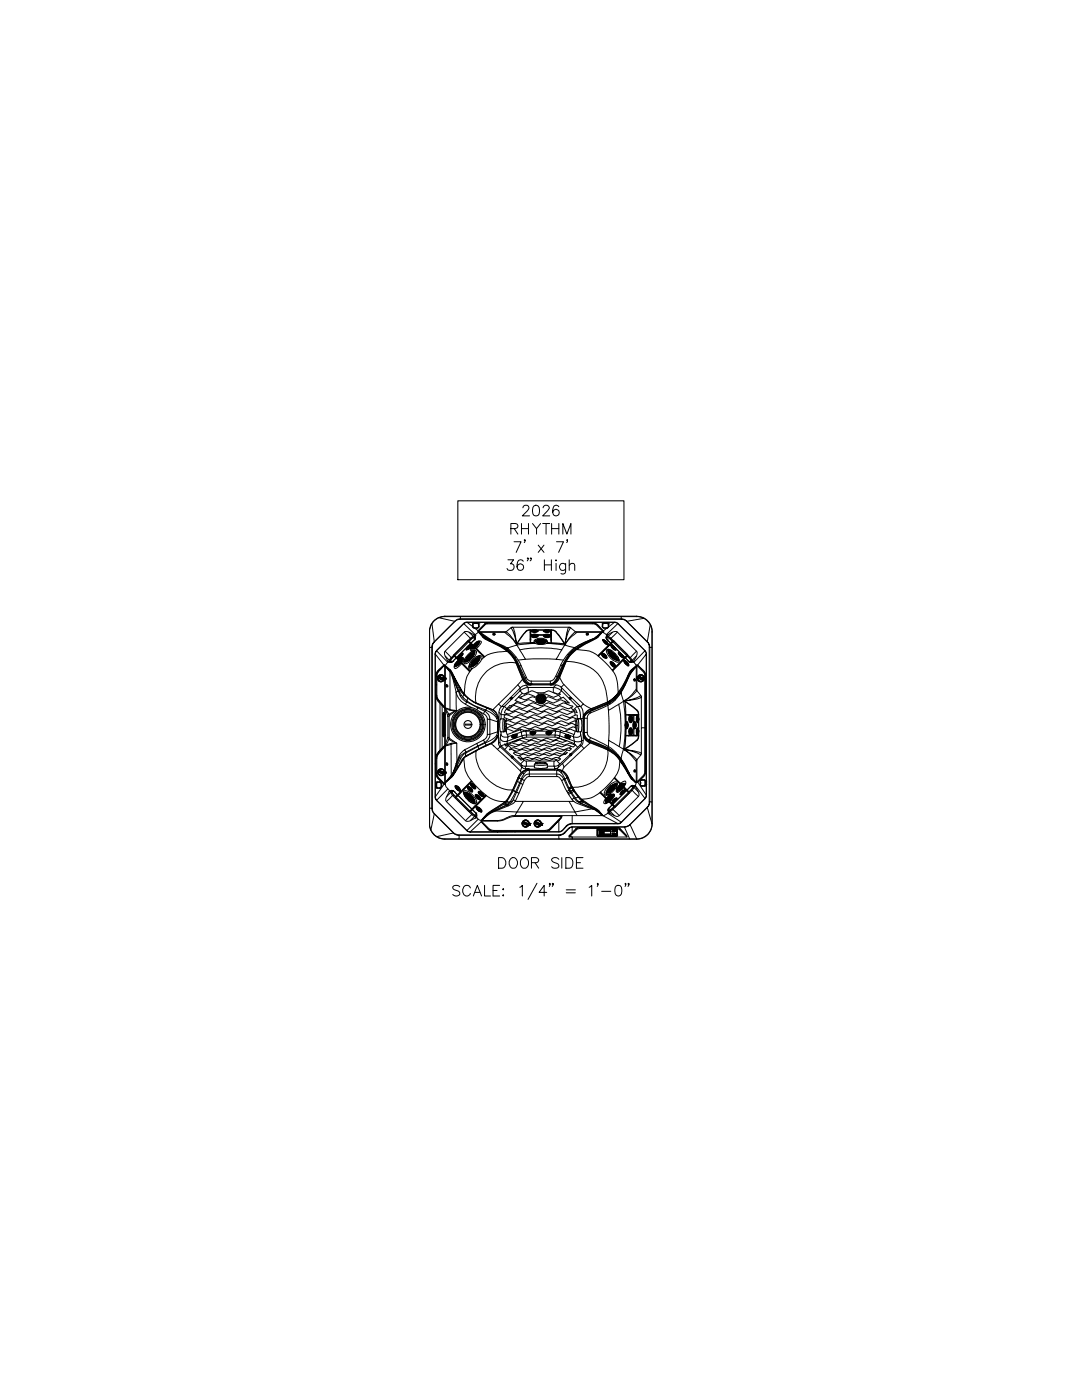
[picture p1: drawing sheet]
<svg xmlns="http://www.w3.org/2000/svg" width="216mm" height="279mm" viewBox="0 0 216 279" stroke-linecap="round" stroke-linejoin="round" font-family="sans-serif">
<defs><g id="words">
<g font-size="5.3">
<text x="100.5" y="107.9">RHYTHM</text>
<text x="103" y="104.1">2026</text>
<text x="98.4" y="174.6">DOOR SIDE</text>
</g>
</g></defs>
<!-- layer: DIM -->
<path d="M91.4 99.9h33.1v15.8h-33.1z" fill="none" stroke="#000" stroke-width=".21"/>
<g fill="none" stroke="#000" stroke-width=".2">
<path d="M101.3 111.7h1.2l-.6 .8a.68 .68 0 0 1 .7 .8 .68 .68 0 0 1-.9 .5l-.4-.1-.1-.2M102.6 108.1h1.4l-1 2.1M104.4 112a.63 .63 0 0 0-.9-.2 1.65 1.65 0 0 0 0 1.9 .66 .66 0 0 0 .9-.2 .66 .66 0 0 0-.4-.9 .66 .66 0 0 0-.8 .6M105.4 111.4h-.2h.2l-.2 .5M106 111.4h-.2h.2l-.2 .5M107.4 108.8l1.1 1.4M108.5 108.8l-1.1 1.4M108.6 111.7v2.1M108.6 112.7h1.4M110 111.7v2.1M111 111.7v.2l-.2-.1zM111 112.4v1.4"/>
<path d="M111 108.1h1.4l-.9 2.1M112.9 112.4v1.6a.57 .57 0 0 1-.4 .5 .57 .57 0 0 1-.6 0M112.9 112.7a.68 .68 0 0 0-1-.1 .68 .68 0 0 0 0 1 .68 .68 0 0 0 1-.1M113.6 112.8l.4-.4 .6 .1 .1 1.3M113.6 111.7v2.1M91.7 177a.79 .79 0 0 0-.7-.3 .79 .79 0 0 0-.7 .5l.3 .3 .8 .3a.58 .58 0 0 1 .3 .7 .93 .93 0 0 1-1.4 0M93.9 177.2a.78 .78 0 0 0-.9-.5 .78 .78 0 0 0-.7 .8 .9 .9 0 0 0 .3 1.1 .9 .9 0 0 0 1.2-.1l.1-.2M94.4 178.8l.8-2.1 .9 2.1M94.8 178.1h1M96.7 176.7v2.1h1.2M98.4 177.7h.8M99.7 176.7h-1.3v2.1h1.3"/>
<path d="M100.3 177.5l.1-.1 .1 .1zM100.3 178.7h.2l-.1 .1zM103.7 177.1l.5-.4v2.1M107.1 176.3l-1.7 3.2M109.1 178.1h-1.5l1-1.4v2.1M109.8 176.4h-.2l.1-.1 .1 .1-.2 .5M110.4 176.4h-.2l.1-.1 .1 .1-.2 .5M113 177.6h1.8M113 178.2h1.8M117.6 177.1l.5-.4v2.1M119.3 176.4h-.1l.1-.1v.1l-.1 .5M120.1 177.9h1.8"/>
<path d="M123 176.8a.73 .73 0 0 1 1 .3 1.45 1.45 0 0 1-.5 1.7h-.2a1.39 1.39 0 0 1-.3-2zM124.9 176.4h-.2l.1-.1 .1 .1-.2 .5M125.5 176.4h-.2l.1-.1 .1 .1-.2 .5"/>
</g>
<!-- layer: BDIM_CYAN -->
<g fill="none" stroke="#000" stroke-width=".2">
<path d="M85.7 126.1h.1M85.7 129.2v32.1M86.2 124.5l-.5 1.2v3.5h.4v32.1h.2l.1 .6 .3 .5 3.8 3.8 1.1 .5h19.9v.7h2.7M86.3 129.2v32.1M86.7 128.1l-.3 .3-.1 .8h-.2l.2-.6zM86.8 130.6v28.4M86.9 130.6v28.4M87.1 129.8l-.3 .8zM87.2 134.9h-.2v1.8M87.2 134.9l-.2 3.9h.2v-2.1M87.2 138.8l.2 .7 1.3 1.6-1.3-1.5zM87.5 123.3l1-.2h3.4v.4l-.7 .1-.5 .4z"/>
<path d="M87.5 123.3l-.9 .7-.4 .5 .5 3.6 4-4.1M88.6 132.7l-1.3 1.2-.3 .8v19.8l.3 .8 1.3 1.2M88.6 132.8l-1.2 1.1-.4 1M88.7 132.7l-1.2 1.2-.3 1 .2-.8zM88.7 132.9v8.2M88.8 123v.1M88.9 133.1v23.1l1.2-1M88.9 133l.9 .7M88.9 132.9a3.2 3.2 0 0 1 1.6 1.8M89 133.1l.7 .8-.7-.8M90.3 135l-.5-1.3 2 4.1-.1 .2 .1 .3M90.5 134.7l1.5 3z"/>
<path d="M90.5 135.4l.9 2.6M90.5 135.4l-.8-1.5 .4 .5 .9 2.3M90.6 130.8l.9 .9M90.6 130.6l.7 .8a1.29 1.29 0 0 1 1.1-1.1 1.12 1.12 0 0 1-1 1.1l.1 .2a.72 .72 0 0 1 1-.3v.4l-.3 .5 1.6 1.7 .5-.5a.44 .44 0 0 1-.7 .1 .44 .44 0 0 1 0-.7l.5-.9a1.83 1.83 0 0 1 2-1v.7M90.6 130.9l.9 .8M90.7 132.8l.3 .1M90.8 132.6v.2l-.1-.1M90.8 124l-4.1 4.1M90.8 132.4v.5M90.9 132.9h.1M91 136.6l1.1 2.2-.3 .1M91 132.8h.1"/>
<path d="M91 138.1l-.8-3.2a3.5 3.5 0 0 0-1.2-1.8l.8 1v7.5l-.9-.3 .8 .4 1.4 .1-1.5 .7 .1 .2-.1 .3h-.2M91 138.1l.1 3.7M91 138.1a3.6 3.6 0 0 0 1.9 2.4M91.1 132.8h.1M91.1 132.6l-.1 .2h.1M91.1 132.6h.1M91.1 132.7l.1 .1zM91.2 132.5l-.1 .1M91.2 132.6h.1M91.2 132.6l.2-.1-.2 .3M91.2 132.8h.1M91.3 132.3l-.2 .3h.1"/>
<path d="M91.3 132.5h.1M91.3 132.5h.1v.1M91.3 132.4h.1M91.4 132.6h.1M91.3 132.2h.1M91.3 132.3h.1M91.3 132.3v.1M91.3 131.4h.1M91.3 132.2l-.1 .3M91.3 132.2l.1 .1M91.4 132.8l-.5 .1M91.4 132.3h.1"/>
<path d="M91.4 132.3l-.1 .2h.1M91.4 132.3l-.1 .2M91.4 132.4h.1M91.4 132.4l-.1 .1M91.4 132.3v.1M91.4 132.3h-.1M91.4 132.5h-.1M91.4 132.2h.1M91.4 132.1l-.3 .7M91.4 132.1l-.3 .5M91.4 132.1l-.1 .1M91.4 132.5h.1"/>
<path d="M91.4 132l.5-.3a.34 .34 0 0 1 .2 .3 .34 .34 0 0 1-.2 .3l-.2 .2a.5 .5 0 0 1-.7 .3zM91.4 132.4l-.2 .2M91.4 132.1h.1M91.4 132.4l-.2 .1M91.4 132.4v.1M91.4 132.6l-.2 .2M91.4 131.1h.1M91.4 132.1v.2M91.4 138l-.4 .1M91.4 132.5v.1M91.5 132.1l-.1 .1M91.5 132.2l-.1 .1"/>
<path d="M91.5 138l.7 1.4 .9 .7 .1-.2-1.1-1.1M91.5 132.2h.1M91.5 132.3l-.1 .3M91.5 132.2h-.1M91.5 132.4h-.1M91.5 131.6l.6-.2zM91.5 132.1h.1M91.5 132.1v.1M91.5 132.4h.1M91.6 132.2h.1M91.6 132.2l-.1 .1M91.6 132.4l-.1 .1"/>
<path d="M91.6 132.3l-.1 .1M91.6 132.1l.1-.1-.1 .1M91.6 132.3h.1M91.6 132.3v-.1l-.2 .1M91.6 132.2l-.2 .1zM91.6 132.2h-.1M91.6 132.3v.1M91.6 132.3h-.1M91.6 132.4h.1M91.6 131.1h.1M91.6 132.1l-.2 .2M91.6 132.1h.1"/>
<path d="M91.6 132.2l-.2 .1M91.6 132.1l-.2 .2h.2M91.6 132h.1M91.6 132l-.2 .2M91.6 132v.1M91.7 130.7l.5-.3-.7 .5-.1 .3zM91.7 132.1h.1M91.7 132.1l-.3 .3M91.7 130.9l.2-.1a.19 .19 0 0 1 .1-.2 .19 .19 0 0 1 .2 .1 .19 .19 0 0 1-.1 .2l-.5 .3zM91.7 131h.1M91.7 131.1l.1-.1zM91.7 132.1v.1"/>
<path d="M91.7 131.1h.1M91.7 132.2v.1M91.7 131.9l-.3 .3M91.7 132.2l-.1 .1M91.7 131v.1M91.7 131.9h.1M91.7 132l.1-.1zM91.7 132h.1M91.7 131.9l-.2 .3M91.7 131.2l-.4 .1M91.7 131.9l-.1 .1M91.7 132l-.1 .1"/>
<path d="M91.7 132.2h.1M91.7 132.3v.2zM91.7 132.3l-.2 .2M91.7 132.3h.1M91.7 132.2l.1-.2-.4 .2M91.7 132.3l-.1 .1M91.7 130.9l.1 .1M91.7 132.3v-.1l.1 .1M91.7 132.2l-.2 .2M91.8 132.3l-.3 .2M91.8 131.9h.1M91.8 132h.1"/>
<path d="M91.8 132.2l-.2 .2M91.8 132.4h-.1M91.8 132.4h.1M91.8 132v.1M91.8 132.2h.1M91.8 130.8a.2 .2 0 0 1 .2-.2 .2 .2 0 0 1 .2 .2 .2 .2 0 0 1-.2 .2h-.1a.2 .2 0 0 1-.1 .2 .2 .2 0 0 1-.2-.2 .2 .2 0 0 1 .2-.1zM91.8 130.9l-.1 .1M91.8 130.9h.1M91.8 131l-.1 .1M91.8 131h.1M91.8 132.3h.1M91.8 132.3l-.1 .1"/>
<path d="M91.8 132.2h-.1M91.8 132.2v.1M91.8 132.1v-.1l-.1 .2M91.8 132.1h.1M91.8 130.8v.1M91.8 130.8h.1M91.8 130.6l-.2 .3M91.8 130.8l-.1 .2M91.9 130.8h.1M91.9 130.8l-.2 .2M91.9 130.8h-.1M91.9 130.8l-.1 .1"/>
<path d="M91.9 130.8l-.2 .1M91.9 130.9l.1-.1-.2 .2zM91.9 132l-.2 .2M91.9 131.9h.1M91.9 131.7l-.5 .4M91.9 132.3h.1M91.9 123.6h32.1M91.9 123.1h32.1M91.9 131.7l-.2 .2M91.9 131v.1M91.9 130.7h.1M91.9 131h.1"/>
<path d="M91.9 130.9v.2M91.9 131.7l-.4 .3M91.9 131.7l-.4 .4M91.9 131.1h-.3M91.9 130.9v.2zM91.9 132.3a1.26 1.26 0 0 1-1.2 .7h-.1M91.9 131l-.1 .1M91.9 130.8l-.1 .2M91.9 130.8l-.1 .2zM91.9 130.7l.2-.1-.2 .1M91.9 130.7l.1 .1M91.9 131.9l-.2 .2"/>
<path d="M91.9 130.9v.1M91.9 131.9l-.1 .1M92 130.7h.1M92 130.7l-.2 .2M92 130.8h.1M92 130.8l-.2 .1v.1M92 130.7l.1 .1M92 131.7l-.6 .4M92 130.8l-.2 .2M92 131.3a.21 .21 0 0 1 .2 .1 .21 .21 0 0 1 0 .3M92 131.7h.1M92 132h.1"/>
<path d="M92 130.7h-.1M92 131.7l.1 .1M92.1 131.7a1.32 1.32 0 0 0-1 .8l-.1 .3M92.1 130.8h.1M92.1 131.9h-.4M92.1 131.8l-.3 .5-.7 .5M92.1 131.7h-.2M92.1 131.9h-.1M92.1 131.9h-.2M92.1 131.9l-.4 .2M92.1 131.7h.1M92.1 131.8l-.4 .7-.6 .3"/>
<path d="M92.1 130.6l-.2 .1M92.1 130.8l-.2 .2M92.1 131.9h.1M92.1 130.6h.1M92.1 130.6v.2M92.1 132.3l1.5 1.5M92.1 131.5l.1 .1M92.2 130.6v.1M92.2 131.5l-.1 .5M92.2 131.5a.77 .77 0 0 0-1 .5 1 1 0 0 0-.4 1.4 1.24 1.24 0 0 0 1.1-.7l.2-.3 1.6 1.7a6.5 6.5 0 0 0-1 3.5l-.1 .9-.6-.9M92.2 132.2l-.1 .2-.2-.1M92.2 130.6l-.1 .2"/>
<path d="M92.2 131.5a1.21 1.21 0 0 0-1.2 .8l-.2 .4v.2M92.2 131.2a.82 .82 0 0 1-.3 1.1M92.2 130.5l-.5 .2-.2 .5M92.2 130.3v.1a.7 .7 0 0 1-.8 .8M92.3 130.3l-.1 .4M92.5 139.3l-.1-.4 .1-.3-.7-.8 .2-.1 .5 .9 .9 .8-.2 .3a3.7 3.7 0 0 0 2.1 1.4M92.5 124.4l-5.4 5.4M92.6 131.9a.42 .42 0 0 0 .7 0M92.6 138.6l.7 .7M92.7 131.9l.1 .1M92.7 138.5l-.1 .1M92.7 131.5v.4l.2 .1"/>
<path d="M92.9 131.9l.1 .1M93 131.8h.1M93 129.5h.1M93.1 131.7h.1M93.1 131.8h.1h-.2M93.1 129.4v.1a.72 .72 0 0 0 .8-.7h-.2l-.4 .3-.1 .4M93.2 124.2h29.4M93.3 131.1v.5l-.2 .1M93.3 131.1l.1 .1M93.3 129.4v.1M93.3 129.5h.1M93.3 129.1l.3-.3h.3a.8 .8 0 0 0-.8 .6z"/>
<path d="M93.3 131h.1M93.3 131l.1 .2M93.3 131.3v.3M93.3 131.4h.2l-.2 .1M93.3 131.4v.2M93.3 131.4h.1M93.3 129.4h.1M93.3 129.3h.1M93.3 127.9l.7 .7a1.44 1.44 0 0 0-1 1.1l.7-.3 .4-.7 .1 .1a.76 .76 0 0 0-.3 1h.5l.4-.4 1.8 1.7-.5 .5M93.3 129l-.1 .2M93.3 129.3v.1M93.3 129.4l.1 .1"/>
<path d="M93.4 131.2h.1M93.3 131.6l.4-.1-.2 .3M93.3 131.5h.1M93.3 131.3h.1M93.3 129.5l.2-.2-.1 .2M93.3 131.3h.2M93.4 131.5h.1M93.4 129.3h.1M93.4 131.5l-.4 .2 .3-.1M93.4 131.3h.1M93.4 129.5h.1M93.4 129.3l-.1 .1"/>
<path d="M93.4 129.3h-.1M93.4 139.4l1.6 .9M93.4 131.2l.1-.1zM93.4 129.5l-.4 .1M93.4 131.3l-.1 .1M93.4 129.2h.1M93.4 131.1v.1M93.4 131.1h.1M93.4 129.2l-.1 .1M93.4 127.9l.8 .9M93.4 129.2v.1M93.4 129.2l.1 .1"/>
<path d="M93.4 129.3v.1M93.5 131.8h.1M93.5 131.3h.1M93.5 129.2h.1M93.5 129.2l-.1 .1M93.5 129.3h.1M93.5 131.2v.1M93.5 131.1h.1M93.5 131.4h.1M93.5 131.3v.1M93.5 131.2h.1M93.5 129.1l-.1 .1"/>
<path d="M93.5 129.3l-.1 .2M93.5 129.2l.1-.1zM93.5 131.3l-.1 .1M93.5 129.1l-.1 .2M93.5 129.1h.1M93.5 129l.4-.1-.3 .4a.2 .2 0 0 1-.2 .3 .2 .2 0 0 1-.2-.2 .2 .2 0 0 1 .2-.2zM93.5 131.3l-.2 .2M93.5 131.2h-.1M93.6 131.3l-.2 .2M93.6 131v.1M93.6 131.2h.1M93.6 129.1h.1"/>
<path d="M93.6 130.5l.6-.5a.5 .5 0 0 1 .8-.1 .5 .5 0 0 1 0 .7 3.5 3.5 0 0 1-2.2 1.9 .7 .7 0 0 1 0-1.2zM93.6 131h.1M93.6 129.4l-.3 .1M93.6 132.9l.2 .2 .4-.1M93.6 131.3h.1M93.6 131.3l-.3 .2M93.6 131.1h.1M93.6 128.9h-.2M93.6 129h.1M93.6 129.2l-.1 .1M93.6 129.2v-.1l-.1 .2M93.6 127.9l.8 .8-.3 .2-.1 .5 .1-.5"/>
<path d="M93.6 129.3l-.3 .2M93.6 129.2v.1M93.6 129v.1M93.6 129.1l-.1 .1M93.6 129.3h.1M93.6 131.2v.1M93.6 129.2h.1M93.6 129l-.1 .1M93.6 130.9l.1-.1-.1 .1M93.6 130.9l-.1 .2M93.6 130.9h.1M93.6 131.3l.1 .2"/>
<path d="M93.6 129.1l-.2 .2M93.6 129l.1 .1M93.6 131.1v.1M93.6 129.1h-.1M93.6 129.1l-.1 .2M93.6 129.2l-.1 .2M93.7 129h-.1M93.7 129h.1M93.7 131.3l-.2 .1M93.7 131.3h.1M93.7 130.9h-.1M93.7 129h.1z"/>
<path d="M93.7 129.1h.1M93.7 128.9h.1M93.7 128.9l-.1 .2M93.7 131.1h.1M93.7 131.1l.2-.1-.2 .2zM93.7 131.5l-.2 .3M93.7 131.4l-.2 .4M93.7 131.4h.1M93.7 130.9l.2-.2zM93.7 131.4l.1-.2v.2M93.7 131.3v.1M93.7 131.4v.1"/>
<path d="M93.8 131.4l-.1 .1M93.8 132.4l-.1 .5 .2 .1-.2-.2v-.3M93.8 128.9h.1M93.8 130.8l.2-.4-.2 .4M93.8 130.8h.1M93.8 130.8l-.1 .1M93.8 131.4l-.3 .4M93.8 131.1h-.1M93.8 130.9h.1M93.8 128.9l-.5 .6M93.8 128.9l-.2 .1M93.8 129l-.1 .1"/>
<path d="M93.8 130.8l-.2 .3M93.8 129h.1M93.8 129.1v-.2h-.2l-.3 .4v.2M93.8 131.2v.2M93.8 131l-.1 .1M93.8 129.1l-.2 .2M93.8 129l-.1 .2M93.8 130.7l-.4 .5M93.8 130.8v.1M93.8 128.9v.1M93.8 133.9l-.1 .2M93.9 130.9l-.3 .3"/>
<path d="M93.9 129l-.3 .3M93.9 128.6v.1M93.9 130.2a.38 .38 0 0 1 .5-.2 .38 .38 0 0 1 .2 .4 2.13 2.13 0 0 1-1.6 1.6M93.9 130.9h.1M93.9 130.8l-.4 .3M93.9 130.9l-.3 .2M93.9 129.3l.1 .2h.3M93.9 130.9v.1M93.9 130.9h-.1M93.9 131l-.3 .3M93.9 130.8h.1M93.9 130.8v.1"/>
<path d="M93.9 130.9l-.2 .1-.1 .3M93.9 130.8v.2M93.9 130.9h.2M93.9 128.6v.4M93.9 130.9l.2 .1M94 130.8v.1M94 130.6l-.1 .2M94 130.9h.1M94 130.8h.1M94 130.7h.1M94 130.7v.2M94 130.7v.1"/>
<path d="M94 132.8h.1M94 128.6l.1 .1M94 132.8l.1 .1M94.1 130.1l.4-.1 .2 .2M94.1 130.4l-.3 .4M94.1 130.6h.1M94.1 130.4l-.1 .1M94.1 132.6h.1M94.1 132.8l.2 .1M94.1 129v.4M94.1 131l.1 .1-.1-.1M94.1 131h.1"/>
<path d="M94.1 130.4h.1M94.1 130.9v.1M94.1 130.9l.1 .2M94.1 130.9h.1M94.1 139.9l1.5 .8 1.6 .6M94.1 130.7h.1M94.1 130.9h-.2l.2 .1M94.1 130.6l-.3 .3M94.1 130.6v.1M94.1 130.7l-.2 .2M94.2 129.4h.1M94.2 130.6v.1"/>
<path d="M94.2 131l-.4 .4M94.2 130.6v.5M94.2 130.6l-.3 .2M94.2 131.1l-.4 .5-.7 .3M94.3 131.1h-.1M94.3 131.1h.1M94.3 132.5l-.3 .1M94.3 132.4v.1M94.3 132.5h.1M94.3 128.7l-.2 .3M94.3 129.3h.1M94.3 132.3h.1"/>
<path d="M94.3 132.5l.2-.2zM94.3 129.2h.1M94.4 129.3h.1M94.4 132.5l.2 .1-.3 .3M94.4 132.5l-.3 .1M94.4 132.3h.1M94.4 132.3l-.1 .2M94.4 132.5h.1M94.4 131.9l.1-.1a.76 .76 0 0 1 1-.3l-.1 .5-.4 .5a.8 .8 0 0 1-1 .3v-.3zM94.4 132.1h.1M94.4 130.3h.1M94.4 129.1v.1"/>
<path d="M94.4 130.3l-.3 .1-.5 .3-.5 .6-.1 .5M94.5 131.8h.1M94.5 130.4v.1M94.5 132.3h.1M94.5 130.3a1.6 1.6 0 0 0-1.5 1.5M94.5 130.5l-.6 .2M94.5 130.5l-.4 .2 .4-.2M94.5 131.9v.2M94.5 131.9l-.2 .6-.3 .1M94.5 132.1h.1M94.5 132.4h.1M94.5 131.8l.1-.1a.69 .69 0 0 1 1-.2l-.1 .5-.6 .6a.67 .67 0 0 1-.9 .2l.1-.4z"/>
<path d="M94.5 131.9l-.1 .2M94.5 130.5l-.4 .1M94.5 129.1l-.1 .1M94.5 129.2h-.2M94.5 129.2h.1M94.5 129.1h.1M94.5 132.3h.2M94.5 132.1l-.1 .2M94.5 129.9l.2 .1v.4M94.5 132v.1M94.5 130.3l.1 .2M94.5 130.5l-.3 .6"/>
<path d="M94.5 132.1v.2M94.5 130.7a.31 .31 0 0 0-.2-.4 .31 .31 0 0 0-.4 .2l-.6 .5a.62 .62 0 0 0-.2 .9l.6-.2 .6-.6M94.5 132.3l-.1 .2M94.5 130.5l-.4 .9-.7 .4-.3 .1M94.5 130.5l-.4 .2M94.5 129.1h.2l-.2 .3 .2-.2M94.5 130.5a1.02 1.02 0 0 0-1.3 .6l-.2 .5 .1 .3M94.5 130.5a.65 .65 0 0 0-1 .4l-.2 .2a.49 .49 0 0 0-.2 .8M94.5 128.9l-.2 .4M94.5 130.5h-.1M94.5 129.3h.1M94.6 132.3l-.1 .1"/>
<path d="M94.6 130.6l-.3 .5M94.6 132.2h.1M94.6 128.8l.5-.4a.2 .2 0 0 1 .3-.1 .21 .21 0 0 1-.1 .4l-.3 .3a.46 .46 0 0 1-.7 .2zM94.6 129h.1M94.6 129.1h.1M94.6 129.3l-.4 .2M94.6 132.5h.1M94.6 132.5l-.3 .4M94.6 128.9h.1M94.6 129.8a.75 .75 0 0 1-.2 1.2l-.9 .9a.69 .69 0 0 1-1 .1M94.7 128.9h.1M94.7 132.5l-.4 .3"/>
<path d="M94.7 132.3h.1M94.7 132.2l-.1 .3M94.7 132.3l-.2 .1M94.7 132.3l-.4 .6M94.7 128.9h-.1M94.7 132.5h.1M94.7 128.8h.1M94.7 128.8v.1M94.7 128.9l-.2 .2M94.7 128.9l-.1 .1M94.7 129.2h.1M94.7 129.2h-.1"/>
<path d="M94.7 129l-.1 .1M94.7 132.2h.1M94.7 128.9v.1M94.7 128.8l-.1 .2M94.7 128.7l-.1 .1M94.7 132.3h-.2M94.7 129.1v.1M94.7 132h.1M94.7 128.7l-.3 .5M94.7 128.7v.1M94.7 129.1h.1M94.7 128.9l-.2 .3"/>
<path d="M94.7 129h.1M94.7 132l-.1 .2M94.7 129.1h-.1M94.7 132.3l-.1 .2M94.7 131.9l-.2 .2M94.7 131.8h.1M94.7 128.9l-.1 .2M94.7 131.8l.2-.1-.2 .2M94.7 129v.2M94.7 132.3v.2M94.7 131.8v.1M94.8 129l-.1 .1"/>
<path d="M94.8 131.7l-.1 .1M94.8 128.9h.1M94.8 128.6l-.1 .1M94.8 128.8h.1M94.8 128.7v.1M94.8 128.9l-.1 .1M94.8 132.1h-.1M94.8 131.8l-.2 .3M94.8 128.7l-.1 .1zM94.8 128.7h.1M94.8 131.8l.1 .1M94.8 128.9l-.1 .3"/>
<path d="M94.8 128.8v.1l.2-.2-.2 .2M94.8 126.7l-2.3-2.2 .7-.3h-.4l-5.7 5.7 2.2 2.3-.4 .5v.4l-.2-.4h-.1l-1.7-2.1M94.8 126.7l-1.2 1.2h-.3l-2.7 2.7v.3l-1.3 1.3M94.8 129h.1M94.9 128.7l-.1 .1M94.9 128.6l-.2 .2M94.9 128.8h.1M94.9 132h.1M94.9 131.9h.1M94.9 132l-.3 .2M94.9 131.9v.1M94.9 128.8h-.1"/>
<path d="M94.9 128.9h-.1M94.9 128.9h.1M94.9 128.7h-.1M94.9 128.7h.1M94.9 128.9l-.1 .1M94.9 128.7v.1M94.9 131.8v.2M94.9 129.2h.1M94.9 132l-.2 .2M94.9 128.7l-.1 .2M94.9 131.7l.3-.3-.3 .3M94.9 131.7h.1"/>
<path d="M94.9 131.7l-.2 .2M94.9 132h-.2v.2M94.9 131.8l.1 .2M94.9 128.7l.2-.1-.2 .1M94.9 129.2l.1 .2h-.2M94.9 129.4l1.6 1.7M94.9 132h-.2M94.9 129.2l-.2 .1a.6 .6 0 0 1-.8 .2M94.9 132l.1 .1M94.9 131.7l-.4 .3M95 131.8h.1M95 132l-.3 .3"/>
<path d="M95 132h.1M95 128.7l-.3 .2M95 131.8l-.2 .1M95 131.7h.1M95 132.1v.1M95 128.8h.1M95 128.7l-.1 .2M95 132h-.3v.3M95 128.7l.1 .2M95 128.7l-.2 .1M95 128.9l-.2 .1M95 132v.2"/>
<path d="M95 131.7h-.1M95 128.6l-.2 .1M95 131.8v.2M95 128.7h.1M95 132.1h.1M95 132.1v.3M95 131.7h.2M95 128.6l-.3 .2M95 131.8h-.2M95 128.2l.2-.1 .3 .1M95 128.6h.1M95 128.7l-.1 .1"/>
<path d="M95 128.6v.1M95 131.7v.1M95 132.2h.1M95 132.2v.2M95 129l-.6 .4M95 128.9v.1M95 128.5h.1M95 128.9h.1M95 128.5l-.2 .2M95 128.5h.4M95 128.5l-.3 .3M95 128.8v.1"/>
<path d="M95 128.6l-.1 .1M95 128.8l-.2 .2M95.1 128.8l-.2 .1M95.1 129h-.1M95.1 132.1l-.5 .4M95.1 129h.1M95.1 128.9h.1M95.1 128.8h.1M95.1 132.4h.1M95.1 132.2l-.1 .2M95.1 132.1v.3M95.1 128.5h.3"/>
<path d="M95.1 128.9l-.1 .1M95.1 128.7h.1M95.1 128.6h.1M95.1 128.6h-.1M95.1 132.1l-.1-.1v.2M95.1 128.9l-.1-.2v.2M95.1 128.8v.1M95.1 128.5v.1M95.1 132.1h.1M95.1 128.5h.1M95.1 128.6l-.1 .1M95.1 131.1l.3-.1 .3 .2-.2-.2-.5 .1"/>
<path d="M95.1 128.6v.1M95.2 128.1l.2-.1 .1 .1M95.2 128.6l-.1 .2zM95.2 131.4l-.3 .3M95.2 131.7h.1M95.2 131.7l-.2 .1M95.2 128.6l-.1 .2M95.2 131.7l-.2 .2M95.2 131.7l-.3 .1M95.2 131.7l-.1 .4M95.2 128.3l-.5 .4M95.2 128.3l-.2 .2"/>
<path d="M95.3 128.3h-.1M95.3 131.4h-.1M95.3 128.5h.1M95.3 131.7h.1M95.3 128.3l-.4 .4h.1M95.3 128.5l-.3 .2M95.3 128.5h.1zM95.3 131.7h-.1M95.3 128.3l-.2 .2M95.3 128.5l-.2 .1M95.3 128l.2 .1-.3-.1M95.4 128.3h.1"/>
<path d="M95.4 128h.1M95.4 128.3v.1M95.4 128.3a1.34 1.34 0 0 0-1.1 1M95.4 128.4l-.4 .6M95.4 128.3v.3l-.4 .5-.5 .2M95.4 128.4l-.4 .7-.6 .3M95.4 125.9l-.1 .2 .5 .1-.5 .1-.5 .4M95.4 126.1l1.5-1.5 .4-.1v-.1h20.9v.1l.8 .2 1.4 1.4M95.4 131.4h-.4l-.6 .6-.4 .5 .1 .3M95.4 128.4a.5 .5 0 0 0-.7 .3 .4 .4 0 0 0-.3 .7M95.4 128.3l-.4 .1M95.4 128.5h.1"/>
<path d="M95.5 131.4h.1M95.5 127.9v.4M95.5 131.7h.1M95.5 131.4v.1M95.5 131.4l-.1-.1a1.74 1.74 0 0 0-1.4 1.5M95.5 128.2l-.1 .4M95.5 131.4v.2M95.5 130.9a.42 .42 0 0 1 .1 .7M95.5 128.1v.1M95.5 131.6h.1M95.5 131.6l-.5 .1M95.5 131.5l-.3 .7-.4 .4-.5 .3"/>
<path d="M95.5 131.6l-.3 .1h.3M95.5 131.6l-.3 .1M95.5 131.7h-.3M95.5 126.2l1.4 1.4 3 1.5 1.3 .9-1.4 .1a5.5 5.5 0 0 0-3.1 1l-1.7-1.7 .5-.4a.99 .99 0 0 0 .5-1 1.81 1.81 0 0 0-1.9 1v.4M95.5 131.5a.55 .55 0 0 0-.9 .2l-.2 .2a.72 .72 0 0 0-.3 1h.2M95.6 127.9a.82 .82 0 0 1-.5 1.1l-.2 .2M95.6 130.9a.96 .96 0 0 1-.3 1.3l-.8 .7a.6 .6 0 0 1-.9 .1M95.7 131.3a2.09 2.09 0 0 1-1.8 1.7M95.7 126.4h.4M95.7 131.1v.2M95.7 126.4l.8 .8M95.8 126.2h4.9l1.8 1.6 .6 .9-1.9 .6-.2-.1a17.9 17.9 0 0 1-5.2-3z"/>
<path d="M95.8 126.4l1.1 .8-.8-.7M95.9 126.4l2.7 1.7M96.1 131.6a4.3 4.3 0 0 1-1.8 1.8M96.4 127.2l1.3 .7M96.5 127.2l-.7-.8 .8 .8 .3 .1-.3-.1 .1 .1 1.4 .6M96.5 127.2h.1M96.6 127.2l1.1 .7M96.6 127.1h-.1M96.7 131.1h-.1M96.8 124.4l.5-.2v.2l-.5 .1-1.4 1.4zM96.9 127.2l1.1 .6M96.9 127.3l4.2 2.2h.2"/>
<path d="M96.9 127.3h.1M97.3 124.2h20.9l1 .4 1.2 1.3 2.2-1.7h-29.4l2.2 1.7M97.3 124.5h20.9M97.7 127.9l2.9 1.6M97.7 127.9h-.1M97.7 127.8l.5 .1M97.7 127.8l3.1 1.6a4.4 4.4 0 0 1 2 1.8l.2-.1M97.8 127.8h-.1M97.8 127.9l2.2 1.1 .6 .5M100.6 129.5l.6 .5a6.1 6.1 0 0 1 1.8 2.3 6.9 6.9 0 0 0-8 8 7.2 7.2 0 0 1-2.4-1.8M100.6 129.4v.1M100.7 129.4h.1a5.5 5.5 0 0 1 1.8 1.8h-.1"/>
<path d="M100.7 126.2l.3-.1 .8 .6 1.9 3a21 21 0 0 1 8.4 0l.6-1M100.7 129.4a5.5 5.5 0 0 1 2.3 2.8 7.2 7.2 0 0 0-1.8-2.3M100.8 129.3l-.1 .1M101.2 129.3l.1 .2M101.4 129.5l1.2 1.1 .8 1.1 1.5-.1-1.2-1.9M101.9 125.3a.34 .34 0 0 1 .5-.1 .34 .34 0 0 1 .1 .4l.6 3-.7-2.5zM101.9 125.3l-.9 .8h-5.4M102.3 125.2h11.2M103 132.3l1.4 3.3zM103 132.2h.1M103 132.2v.1M103.1 128.6v.1l3.7-.3-.2-.2h-.7l-2.8 .2 .4-.5a5.5 5.5 0 0 1 1.9-2.2h5a6.8 6.8 0 0 1 2.2 2.8l-3.4-.3-.2 .2 3.7 .3v-.1"/>
<path d="M103.2 132.2l.3 1M103.2 140l-.6 .5M103.3 136.7l-3.8 3.8M103.4 131.7l1.6 3.5a1.09 1.09 0 0 0 1 .7M104 132.8l-.3 .2 1.1 2.3-.1 .2M104.1 139l-.3 .3M104.3 135.6a1.83 1.83 0 0 0 1.6 1.1 2.62 2.62 0 0 0-2.1 .6l-.5-.6zM104.3 138.4l-.5-.5-3.1 3.1 .7 .7 .8-.7M104.6 135.4a1.39 1.39 0 0 0 1.1 1.2h.3M104.9 131.6h6.1M104.9 136.7l.5 .5M105 126l-1.8 2.4"/>
<path d="M105 135.2l-.1 .1a1.37 1.37 0 0 0 1.1 1.2v-.6M105.2 138.3l-.6 .2M105.4 137.2l-1.1 .3-.5 .4v-.6l-3.7 3.7h.6a2.29 2.29 0 0 0-.7 1.6M105.4 137.2h5M105.4 137.2v1M105.8 125.8h3M105.8 125.8h-.5l-.4 .3M105.8 125.8v2.5M105.8 125.7v.1M105.8 126.1l.2 .6h-.2zM105.8 126.7v1h.1l.1-.7M105.9 125.8v.3"/>
<path d="M105.9 136.7h.1M105.9 127.7v.5M106 126.8h.1M106 125.9l.3 .2M106 136.5h3.8M106 136.5h.1M106 136.5v.1M106 126.7a.69 .69 0 0 0 1.1 .4l.3-.2v-.2M106 136.6h3.8M106.1 125.8a.72 .72 0 0 0 1.2 0M106.1 125.9h.1M106.1 125.9l.3-.2 .8 .2"/>
<path d="M106.1 125.9l.2-.1h.7l.2 .1M106.1 125.9l.4-.2 .7 .2M106.2 126.7l-.1 .1M106.2 126.9a.58 .58 0 0 1 1 0h-.1M106.2 125.8v.1M106.2 126.7l.4-.1 .5 .1-.2-.1zM106.3 126.9l.3-.2a.26 .26 0 0 1 .3 0 .26 .26 0 0 1 .1 .3l-.1 .1a.4 .4 0 0 1-.6-.2zM106.3 125.8l-.4 .1a.71 .71 0 0 0 1 .3l.5-.2-.3-.2M106.3 126.9h.1M106.3 126h.1M106.3 127h.1M106.3 125.9h.1a.37 .37 0 0 1 .6 .2h-.5l-.2-.1z"/>
<path d="M106.3 126l.3 .1M106.3 125.9h.7M106.3 126.9l.1-.1 .6 .1M106.3 125.9h.1M106.3 126l.3-.1 .4 .1M106.3 127l.2 .1 .5-.1M106.3 126l.2 .1M106.3 125.9v.1M106.3 126.9l.1 .1M106.3 126.9v.1M106.3 127l.4 .1M106.3 126.9h.2"/>
<path d="M106.4 126h.1M106.4 127h.1M106.4 126.8h.1M106.4 126.8l-.1 .1M106.4 126.8v.1M106.4 126.9h.1M106.4 125.9h.1M106.4 125.9l-.1 .1M106.4 125.7h.2M106.5 126.9h.1M106.5 125.9h.1M106.5 126.8l-.2 .1 .1 .1"/>
<path d="M106.5 126.8l-.1 .1M106.5 126.8v.1M106.5 126.8h.1M106.5 127h.2M106.5 126.8l.1-.1-.2 .1M106.5 126h.1M106.5 126.9l.3 .1M106.5 126h.3M106.5 126h-.2h.3M106.5 126h-.1M106.5 126.9v.1M106.5 127h.1"/>
<path d="M106.5 125.9v.1M106.5 127h.3M106.5 127h-.1M106.5 126.9l.1 .1M106.6 127h.1M106.6 126.9l.2 .1M106.6 126h.2M106.6 127h-.2M106.6 127h-.3M106.6 126.9l.2 .1zM106.6 126h.2zM106.6 127h.2"/>
<path d="M106.6 125.9h.2M106.6 126.9h.1M106.6 125.9h-.1M106.6 125.9h.1M106.6 126.8h.1M106.6 126.8h.2M106.6 126.8l-.1 .1 .1 .1M106.6 126.1h.1M106.7 126.7l.2 .1M106.7 126h-.3M106.7 125.7h.1M106.7 126.8l-.2 .1"/>
<path d="M106.7 126.8l.1 .1M106.7 125.9h-.2M106.7 127h.1M106.7 126h.1M106.7 126.8h.1M106.7 126.8h-.1M106.7 125.9h-.1M106.7 126v.1M106.7 125.9h.1M106.7 126.1h-.1M106.7 127.1h.1M106.7 125.7h.2"/>
<path d="M106.7 126.7h.1M106.7 127v.1M106.8 126.8h.1M106.8 126.8h-.2M106.8 126.8v.2M106.8 127l-.1 .1M106.8 125.9h.1M106.8 126h.1M106.8 126.8h.2M106.8 127h.1M106.8 125.9h.2M106.8 126.9v.1"/>
<path d="M106.8 126.8l.2 .1M106.8 126.8v.1M106.8 127.9l-.2 .2a1.01 1.01 0 0 1 1.3-.7 1.21 1.21 0 0 1 1.4 .7l-.1 .1-.2-.2M106.8 127.9l.1 .2M106.8 128.4a2.97 2.97 0 0 0 2.2 0M106.8 139.2l-.2-.1a2.06 2.06 0 0 0-1.7 .6l-1.5-.6-.6 .7 .6 .2a1.95 1.95 0 0 0 2-.3l1.7 .6M106.8 125.9v.1M106.8 125.9l.1 .1M106.8 126.9h.1M106.8 126l.1 .1zM106.8 127.6v.3M106.9 126.9h.1"/>
<path d="M106.9 126.9v.1M106.9 126.9l.1 .1M106.9 127h.1M106.9 126h.1M106.9 126.8v.1M106.9 125.9l.1 .1M106.9 126h-.2M107 127h-.2M107 128.1a1.28 1.28 0 0 0 1.8 .1M107 127.9a1.34 1.34 0 0 1 1.9 .2l-.1 .1a.94 .94 0 0 0-1.4-.5l-.4 .2-.1 .2zM107 127l-.3 .1M107 126.9h.1"/>
<path d="M107 126.8l-.2 .1M107 127l-.2-.1 .2 .1M107 126h.1M107 125.9v.1M107 126.8v.1a.42 .42 0 0 0-.7 .1M107 125.9h.1M107 127h.1M107 126l-.3 .1M107 126l-.2 .1M107 126.8v.2M107 126.8l.1 .1M107 127v-.1v.1"/>
<path d="M107.1 126.9l-.1 .1M107.1 127.8l-.2 .2a1.22 1.22 0 0 1 2 .1 1.3 1.3 0 0 0-1.8-.3zM107.1 125.9v.1M107.1 128.1l.3-.2 .6-.1a.39 .39 0 0 1 .5 .1 .39 .39 0 0 1 0 .5l-.6 .2a.56 .56 0 0 1-.8-.5zM107.2 126.7v.2M107.2 128.2l-.1-.1a1.14 1.14 0 0 1 1.5 0l.1 .1M107.2 128.1h.1M107.2 128.1l.7-.3a.41 .41 0 0 1 .5 .1 .41 .41 0 0 1 .1 .5l-.5 .1a.67 .67 0 0 1-.8-.4zM107.2 126.7l1.6-.1a1.22 1.22 0 0 1 1.2 .3M107.2 126.7l-.1-.1a1.22 1.22 0 0 0-1.3 .3M107.2 126.7l.2 .1M107.2 128.2a.93 .93 0 0 1 1.4 0"/>
<path d="M107.2 128.1v.1M107.2 138.3h1.4M107.2 128.2l.1 .2M107.2 128.1l.1 .2M107.2 125.8v.1M107.2 128.1h.2M107.2 128.1h.2zM107.3 128.1h.1M107.3 128h.1M107.3 128.4h.2M107.4 126.8a.39 .39 0 0 1-.6 .5 .63 .63 0 0 1-.8-.5l.1-.1v.1a.64 .64 0 0 0 1.1 .1M107.4 125.9l-.3 .2"/>
<path d="M107.4 126.8h1.1a.79 .79 0 0 0 1.3 0M107.4 128.1h.1M107.4 128.1l.3 .1h-.1M107.4 128.1h.3M107.4 128.1l.3 .1M107.4 128.4h.1M107.4 128.2l.2 .1-.3 .1M107.5 138.4l-1.5-.5-1.3 .6-.5-.1-.7 .6 .4 .1 1.5-.6 1.4 .6M107.5 128.2l.2 .1-.2 .1M107.5 128.1h-.1M107.5 128.4h.1M107.5 128.1h.1"/>
<path d="M107.5 128.2l.2 .1M107.5 128.2h.1M107.6 128h.1M107.6 128.3v.1M107.6 128.2l.2 .1M107.6 128.1h-.1M107.6 128.4h-.2M107.6 128.2h.1M107.6 128.2h.1h-.1M107.6 128.3h.1M107.6 128.1h.1M107.7 128.1h.1"/>
<path d="M107.7 128.2h.1M107.7 128v.1M107.7 128h.1M107.7 128.1h.4M107.7 128l-.3 .1M107.7 128l-.1 .1M107.7 128.3h.4M107.7 128.1h.3M107.7 128h.2M107.7 128l.1 .1M107.7 128.1l.1 .1M107.8 127.9h-.1"/>
<path d="M107.8 128.3h.3M107.8 128h.3M107.8 128.1l.1 .1 .1-.1M107.8 128.1h.2M107.8 128.3h.1M107.8 128.1l.2 .1zM107.8 128.1v.1M107.8 128.1h.1M107.8 127.8l-.4 .3h-.1M107.8 127.8l-.1 .2M107.8 128.2l-.3 .2M107.9 127.8h.1"/>
<path d="M107.9 128.3h.1M107.9 127.8l-.2 .2M107.9 128h.1M107.9 128.1h.1M107.9 128.1l-.1 .1M107.9 128.2h.1M107.9 128.3h-.1M107.9 128.2v.1M107.9 128.2l-.3 .2M107.9 128l.2 .1M107.9 128.1v.1M107.9 128.2l-.1 .1"/>
<path d="M108 128.1h-.2M108 128.1l-.1 .1M108 128.1h.1M108 128.1l-.2 .1 .2-.1M108 128.5h.1M108 128.4v.1M108 128.1h.2M108 128.1l.1 .2M108 128.4h.1M108.1 128.3h-.1M108.1 128h-.3M108.1 128.1l.3 .1"/>
<path d="M108.1 128.2h.1M108.1 128.1l.3 .1zM108.1 128.2v.1M108.1 128.4l-.1-.2v.2M108.1 128l.1 .1M108.1 128.1l.1 .2M108.1 128.1h.1M108.1 128.3l-.1 .1M108.1 128.3h-.2M108.1 128.3h-.3M108.1 128l.2 .1M108.1 128.4h.1"/>
<path d="M108.1 128.4l-.1 .1M108.1 128.3v.1M108.1 128.1l.1 .1M108.2 128.2h-.1M108.2 128h.3M108.2 128.2v.1M108.2 128h-.5M108.2 128h.1M108.2 128.2l-.3 .1M108.2 128.1v.1M108.2 128h.3l-.6 .1M108.2 128.1h-.2h.2"/>
<path d="M108.2 128l-.3 .1M108.2 128l.1 .1M108.2 128.1h.1M108.2 128l.4 .3M108.2 128l.2 .2M108.3 128v.1M108.3 128h.1M108.3 128.1h.1M108.3 128.1l.1 .1-.1-.1M108.3 128.2l-.2 .1M108.3 128.2h-.1M108.3 128.2l-.1 .1"/>
<path d="M108.3 138.4a1.47 1.47 0 0 1 1.9-.2l1 .4 .4-.2 .2 .2-1.4 .5-1.8-.6M108.3 128.1l.1 .1M108.4 128.2l-.3 .2M108.4 128.2h.1M108.4 128.2l.2 .1M108.5 128.2h-.1M108.5 125.9l.3 .2M108.5 128h.1M108.5 128.3v.1M108.6 128.3l-.6 .2M108.6 128.3a.67 .67 0 0 0-1.1-.4 .31 .31 0 0 0-.3 .3 .31 .31 0 0 0 .4 .3h.4M108.6 128.3l-.2-.1 .1 .2"/>
<path d="M108.6 125.8v.1M108.6 128.3h.1M108.6 125.9l.9-.1 .2 .1a.72 .72 0 0 1-1.1 0zM108.6 125.9l.3-.2 .7 .2M108.6 128.2h.1M108.7 128.2l-.1 .2M108.7 128.1v.1M108.7 126.7l.2-.1 .7 .1M108.7 128.2l-.2 .2M108.7 126.7l-.1 .1a.54 .54 0 0 0 .6 .3 .54 .54 0 0 0 .4-.4M108.7 126.7h.1M108.8 126.7l.6-.1 .2 .1"/>
<path d="M108.8 126.9l.2-.2a.3 .3 0 0 1 .4 0 .3 .3 0 0 1 .1 .4h-.1a.4 .4 0 0 1-.6-.2zM108.8 125.8h1.2M108.8 125.8l-.4 .1a.49 .49 0 0 0 .7 .3l.8-.2-.4-.2M108.8 126.9h.1M108.8 126h.1M108.8 125.9h.5a.16 .16 0 0 1 .2 0 .16 .16 0 0 1 0 .2 .16 .16 0 0 1-.2 0h-.5zM108.8 126.8a.44 .44 0 0 1 .7 .2l-.5 .1-.2-.1zM108.8 126.9l.3-.1a.22 .22 0 0 1 .4 0 .22 .22 0 0 1 0 .3 .22 .22 0 0 1-.4 0l-.3-.1zM108.8 127h.2M108.8 125.9h.4l.3 .1-.4 .1zM108.8 126h.2zM108.8 126h.2"/>
<path d="M108.8 126l.3 .1M108.8 126.9l.3 .2 .4-.1M108.8 125.9v.1M108.8 126.9l.1 .1M108.8 125.9h.5l.2 .1-.5 .1-.2-.1zM108.9 125.9h-.1M108.9 126.8h.1M108.9 126.8l.1 .1M108.9 125.9l-.1 .1M108.9 125.9h.1M108.9 125.9v.1M108.9 125.7h.1"/>
<path d="M108.9 126l.2 .1M109 127h.1M109 126.8l-.1 .1M109 125.9h.1M109 126.8l-.2 .1v.1M109 126.9l-.2 .1M109 126.8h.1M109 126.9h.1M109 126h.1M109 127.6v.4M109 126.8v.1M109 125.9v.1"/>
<path d="M109 126.9l.1 .1 .2-.1M109 126l.3-.1zM109 126.9l.1 .1-.1-.1h.3l-.1 .1M109 127h-.2M109 126h.3M109 127l.3-.1zM109 126h.3zM109 128l-.1 .1M109 127l.3-.1-.2 .1M109 126.9l.1 .1M109 126.1h.1M109 127.1h.1"/>
<path d="M109.1 127h.2M109.1 126.1h.1M109.1 126.9l.2 .1zM109.1 127h.1M109.1 139.2l.4-.1 1.8 .6 1.1-.6 1.2 1.2-1.7-.6h-.3a1.72 1.72 0 0 1-2.4 .1h-.1M109.1 127.1h.1M109.1 126.7l-.1 .1M109.1 126.8l-.1 .1M109.1 126.8l.2 .1M109.2 125.9h.1M109.1 125.9h-.1M109.1 125.9h.2"/>
<path d="M109.1 125.7l-.5 .2M109.1 126.8h.2M109.1 126.8h.1M109.1 127v.1M109.1 125.9h.1M109.2 126.8h-.1M109.2 126.8h.1M109.2 126.8l-.2 .1M109.2 126.8l.1 .1M109.2 126.8h-.2M109.2 125.9h-.2M109.2 126.7l.2 .1"/>
<path d="M109.3 126.8h.1M109.3 127h.1M109.3 126h.1M109.3 125.9h.1M109.3 125.8h.1M109.3 126.9h.1M109.3 126.8l.2 .2M109.3 126.9l.1 .1M109.3 126.9h.2h-.2M109.3 126.9v.1M109.3 125.9l.2 .1-.2-.1M109.3 125.9h.2"/>
<path d="M109.3 126l.1 .1M109.3 126v.1M109.3 125.9v.1M109.3 126.8l.1 .1M109.3 125.7l.3 .2M109.3 126.1h.1M109.3 125.7h.1M109.4 126.9h.1M109.4 126l-.3 .1M109.4 126.8v.1M109.4 127h.1M109.4 125.9l.1 .1"/>
<path d="M109.4 127v.1M109.4 127h-.2M109.4 126v.1M109.4 125.9v.2M109.5 127h.1M109.5 126.9h.1M109.5 126.9v.1M109.5 126h.1M109.5 125.9v.1M109.5 126l-.2 .1M109.6 126.9l-.1 .1M109.6 125.9l-.1 .1"/>
<path d="M109.6 127a.56 .56 0 0 0-.5-.4 .56 .56 0 0 0-.5 .3v-.2h-.1a.36 .36 0 0 0 0 .5 .36 .36 0 0 0 .5 .1h.4l.5-.3M109.7 125.8v.1M109.7 126.9v-.2l.2 .3M109.7 125.9h-.1M109.9 126.8h.1M109.9 125.9l-.4 .2M109.9 126.1h.1v.6h-.1zM109.9 127.7v.6M109.9 125.8v.3M110 126.7v1.1l-.1-.1v-.7M110 125.8l1 .3M110 125.8v2.5"/>
<path d="M110 125.7v.1M110.4 137.2l1.1 .3 .6 .4-.1-.7 3.9 3.8h-.8l.6 .8 .1 1.6M110.4 137.2v1M110.5 138.3l.7 .3M110.8 126l1.8 2.5M110.9 134.9l.2 .1a2.05 2.05 0 0 1-1 1.4l-.3 .1v-.6M111 136.7l-.6 .5M111.3 135.1h.1a1.79 1.79 0 0 1-1.6 1.5v-.1M111.4 138.7l.6 .6M111.5 138.4l.6-.5 3 3.1-.7 .7 .1 .1M111.9 132.7l.3 .2-1 2.2a1.5 1.5 0 0 1-1.4 1.4M112.4 131.7l-1.5 3.2-.6 .8-.5 .2h-3.8"/>
<path d="M112.5 136.6l-.5 .6-.2-.2a2.56 2.56 0 0 0-2-.3 2.04 2.04 0 0 0 1.9-1.5l.7 1.3 4 4M112.6 140l.6 .6M112.7 128.6h.1M112.9 132h.1M113 132l-1.4 3.2a2.44 2.44 0 0 1-1.8 1.5h-3.8a2.02 2.02 0 0 1-1.6-1.1l.1-.1-1-2.3 .1-.1-1-1.9 1.1 1.8-.1 .1 1 2.3a1.45 1.45 0 0 0 1.4 1.1M113 132a7.8 7.8 0 0 1 7 3.5 9.4 9.4 0 0 1 1.2 4.6M113.4 130.7l-1.2 2.2 .3-.5-1.2 2.8M113.5 125.2l.4 .1-.6 1-.6 2.3 .4-2.4zM113.8 130.2l-.4 .5-.2-.1M113.9 125.3l.9 .8h5.4M114 127.1l1.1-.9h4.9a6.8 6.8 0 0 1-3.4 2l-2 1-1.9-.5zM114.2 130.2a9.4 9.4 0 0 0-2.2 3.6l-.6 1.3 .2 .1 1.3-3.2"/>
<path d="M115 129.6a8.3 8.3 0 0 0-2.1 2.4M115.1 126.2l-.3-.1-.8 .7-1.3 1.9M115.3 129.3l-.5 .4a6 6 0 0 0-2.3 2.7l.1 .1M115.7 128.7h.3l-1.4 1a.89 .89 0 0 1-.8 .5l1-.9M117.7 127.8l-2.5 1.2a6.1 6.1 0 0 0-2.8 2.7l-1.4-.1 1.1-1.9M117.7 127.8l.3-.1-1.9 1M118 127.7l1.3-.6zM118.1 127.7l-2 1-.8 .6-.2 .3a6.8 6.8 0 0 0-2.1 2.4M118.2 124.2v.2l.7 .1 .3 .2 1.3 1.3-.5 .2h.4l.6 .5 2.3-2.2-.7-.3 .5 .1 5.6 5.5 .2 .4v.4M119.3 127.1h.1M119.3 127.1l-2.9 1.6-1.1 .6 .1 .1M119.9 126.4a5.1 5.1 0 0 1-2.2 1.4"/>
<path d="M119.9 126.4l-.7 .7M120 130.4l-.6 .5 1.5 1.4 1.3 1.5 .5-.6a1.08 1.08 0 0 1-.9-1.1 1.01 1.01 0 0 1 1.1 1l2.3-2.5M120 126.4l-.7 .7M120 126.2h.1M120 126.4l-1 1-3.9 2.2 1.1 .2a4.6 4.6 0 0 1 3.1 1.1M120.1 130.3l-.1 .1M120.1 130.3v.3l.3 .4a.48 .48 0 0 0 .7 .2M120.1 130.3a.92 .92 0 0 1 .9 1.1 1.08 1.08 0 0 1-1-1M120.1 126.2l-1.2 .9M120.1 130.5a.66 .66 0 0 1 .8 .7M120.2 130.5a.67 .67 0 0 0 .7 .7M120.2 130.6l.4 .2a.21 .21 0 0 1 .3 .2 .21 .21 0 0 1-.2 .2 .21 .21 0 0 1-.3-.1z"/>
<path d="M120.2 130.6v.2a.4 .4 0 0 0 .6 .3v-.2M120.2 130.7h.1M120.2 127.7a1.09 1.09 0 0 1 1.1 1l-.4-.1zM120.2 130.3h.1M120.2 130.6h.1M120.2 130.3v.1M120.2 130.6v.1M120.3 130.6h.1M120.3 130.7l.1 .1M120.3 130.6h-.1M120.3 130.6v.1M120.3 130.4l.6 .5 .1 .2"/>
<path d="M120.3 130.4l-.1 .1M120.3 130.6l.5 .3M120.3 130.7h.1M120.3 130.6a.42 .42 0 0 0 .4 .6l.1-.3M120.3 130.7l.1 .2M120.4 130.9h.1M120.4 130.9l.3 .2M120.4 127.6l.1 .4M120.4 130.6l-.1 .1M120.4 130.7h.1M120.4 130.6v.1M120.4 130.6h.1"/>
<path d="M120.4 130.9v-.2l.2 .1v.2M120.4 130.8l-.2-.1 .2 .1M120.4 130.8h.1M120.4 130.8l.2 .2zM120.4 130.8l.2 .1zM120.4 131v-.1a.19 .19 0 0 1-.2-.1 .19 .19 0 0 1 .2-.2 .19 .19 0 0 1 .2 .2l.2 .2-.2 .1M120.4 130.8l.2 .1v.1M120.4 130.8l.3 .2M120.4 130.7v.1M120.4 130.6l.2 .3M120.4 127.8l.3 .5 .5 .2M120.4 130.8l.2 .2"/>
<path d="M120.4 130.7l.2 .1M120.4 127.8h.3l.5 .5v.2M120.4 130.8l.2 .1M120.4 130.9l.2 .1M120.5 130.7h.1M120.5 127.8h.1M120.5 130.7l-.1 .2h.2M120.5 127.9l.3 .1 .3 .5-.3-.1zM120.5 127.7v.1M120.5 127.9l.2 .1a.27 .27 0 0 1 .3 .2 .27 .27 0 0 1-.1 .3l-.3-.3zM120.5 128h.2M120.5 128l.2 .1z"/>
<path d="M120.5 128l.2 .1M120.5 127.9h.1M120.5 127.9v.1M120.5 128h.1M120.6 130.8h.1M120.6 127.9h.1M120.6 130.8v.1M120.6 130.8l.1 .1M120.6 128h.1M120.6 127.9v.1M120.6 131h.1M120.6 131.1h.1"/>
<path d="M120.6 131v.1M120.6 130.8l.1 .2M120.6 128.2h.1M120.6 128.2l.1 .1M120.6 130.9h.1M120.6 127.8l.5 .3M120.6 127.8h.1M120.7 131h.1M120.7 128.2l.2 .2M120.7 130.9h.1M120.7 128.1l.2 .1M120.7 128.1l.1 .1"/>
<path d="M120.7 128h.1M120.7 128v.2M120.7 128v.1M120.7 128.1h.2v.2M120.7 128.2l-.2-.2 .5 .2v.3l-.1-.2M120.7 128.1h.1M120.7 130.9l.1 .2M120.7 131l-.1 .1M120.7 128.1l.2 .2zM120.7 130.9l-.1 .1M120.7 128.1l.2 .2M120.7 128.2h.1"/>
<path d="M120.7 130.8h.1M120.7 128.1h.2M120.7 131l.1 .1M120.7 131.1h.1M120.7 127.8l.2 .2M120.8 128.2l.1 .2M120.8 128.1l.1 .1M120.8 131.1h-.1M120.8 131.1h.1M120.8 131.1l-.1-.2 .1 .2M120.8 130.9v.2M120.8 128.2v.1"/>
<path d="M120.8 131l-.1 .1M120.8 127.9h.1M120.9 128.1l.1 .2M120.9 128.3h.1M120.9 128.1v.1M120.9 128.1h.1M120.9 128.4l.2 .1M120.9 128.1v.2M120.9 128.1l.1 .1M120.9 128.4h.1M120.9 128.4h.2M120.9 128.2h.1"/>
<path d="M120.9 128.2v.1M120.9 128.3v.1M120.9 128.3l.2 .1-.1-.1M120.9 128.3l.1 .1M121 128.3h.1M121 128.2h.1M121 128.2l.1 .1M121 131.1v.1M121 128.3l-.1 .1M121 126.7l1.2 1.2h.3l2.8 2.8-.1 .2 1.3 1.3M121 128.4h.1M121 129.7a.64 .64 0 0 1 1 .1 2.87 2.87 0 0 1 1.5 2.2l-.1 .1a2.73 2.73 0 0 1-2.4-2.4z"/>
<path d="M121.1 131.1h-.1M121.1 128.4l.1 .2h.2M121.1 128.5h.1M121.1 128.4h.1M121.1 128.1h.1M121.1 128.4v.1M121.1 128.4h-.1M121.1 128.1l.2 .3M121.1 128.1l.1 .4M121.1 128.1v.1M121.4 128.5h-.1M121.4 129.9l.4-.1 .3 .1"/>
<path d="M121.4 129.6a.9 .9 0 0 0 .4 1.3l.8 .7a.69 .69 0 0 0 1 .1M121.4 129.9a1.9 1.9 0 0 0 2 1.8l-.2-.7M121.5 130.3l.2 .4 .6 .7 .6 .2M121.5 130.3l.4 .3M121.5 130.1l.6 .1 .6 .5a.57 .57 0 0 1 .2 1l-.9-.6-.4-.5zM121.5 130.2a1.4 1.4 0 0 1 1.5 .9 .28 .28 0 0 1 0 .5 .28 .28 0 0 1-.4-.1l-.8-.6zM121.5 130.3a.35 .35 0 0 1 .4-.3 .35 .35 0 0 1 .3 .3l.6 .5a.51 .51 0 0 1 .1 .8M121.5 129.6l-.1 .2v.3M121.5 130.3l.1 .1M121.6 130.1a1.72 1.72 0 0 1 1.4 1.5M121.6 130.1h.1M121.6 130.1l-.1 .2"/>
<path d="M121.6 130.1h.4l.8 .7 .3 .5-.1 .3M121.6 130.1v.1M121.8 130.6l.3 .1M121.8 128.8h.4a.84 .84 0 0 1 .7 1 1.4 1.4 0 0 1-1.1-1zM121.8 130.6h.1M121.8 130.6h.3M121.9 130.6l.3 .4M121.9 130.6h.1M121.9 130.6l.2 .1zM121.9 132v.5l.2 .3a.48 .48 0 0 0 .8 .2M121.9 130.1v.1M121.9 130.9l.3 .1"/>
<path d="M121.9 132.2a.67 .67 0 0 1 .7 .8M121.9 130.6l.1 .1M121.9 130.6l.2 .1M121.9 130.9l.1 .1M121.9 130.1h.1M122 131h.1M122 129.8h-.5l-.1 .1M122 132.2a.67 .67 0 0 0 .7 .8M122 130.3v-.2v.2l.6 .4M122 130.4l-.1-.3-.1 .5-.3-.3 .4 .3M122 131l.3 .1M122 130.4l.1 .2"/>
<path d="M122 132.3l.2 .1a.31 .31 0 0 1 .3 .2 .31 .31 0 0 1-.1 .4l-.4-.4zM122 130.4h.1M122 128.7v.4M122 132.4h.1M122 132.4h.1a.36 .36 0 0 1 .3 .5zM122 132.4h.2M122 132.4l.1 .1M122 130.4l.2 .2M122 132.4v.2l.5 .3M122 130.4l.1 .1M122 132.1v.1M122 132.3v.1"/>
<path d="M122 132v.1M122 128.9a.62 .62 0 0 0 .9 .6h-.1M122 130.5l-.2 .1M122 129l.4 .1 .3 .5-.4-.1zM122 132.6h.2M122 132.3h.1M122 130.6h.1M122 128.9l.7 .3 .1 .4M122 132.6l.2 .1zM122.1 132.4h-.1M122.1 132.6h.1M122.1 132.3l-.1 .1"/>
<path d="M122.1 130.7h.1M122.1 130.4h.1M122.1 130.4v.2M122.1 132.3l.5 .5M122.1 129l.1 .2M122.1 132.6l.1 .1M122.1 130.5v.2M122.1 130.6v.1M122.1 132.3l-.1 .2a.33 .33 0 0 0 .2 .4 .33 .33 0 0 0 .4-.1M122.1 130.5l-.1 .1M122.1 132.6v.1M122.1 132.4l.1 .2"/>
<path d="M122.1 132.3h.1M122.1 130.5h.1M122.1 128.7v.1M122.1 130.7l.3 .3M122.1 132.2l.4 .3 .2 .4M122.1 129h.1M122.1 132.5h.1M122.1 130.5l.2 .1M122.1 130.7l.2 .1M122.1 132.2h-.1M122.1 128.8h.1M122.1 129l.4 .2 .1 .3"/>
<path d="M122.1 129l.2 .1M122.1 129l.2 .2zM122.1 129l.2 .2M122.1 130.7v.1M122.1 130.6h.2M122.1 130.7h.2l.1 .3M122.1 132.2l.5 .3 .1 .4M122.2 132.4h-.1M122.2 130.8l.2 .2zM122.2 132.5l.1 .1M122.2 132.5l.1 .3 .1-.1M122.2 132.5l.1 .2"/>
<path d="M122.2 131h.1M122.2 128.8l-.2 .1M122.2 128.8l.7 .7M122.2 129.2l.4 .3M122.2 129.2l.3 .2M122.2 129.1h.1M122.2 129.2l.1 .1M122.2 132.4v.1M122.2 132.6v-.1h.1v.3M122.2 132.5h.1M122.2 132.5l.1 .3zM122.2 130.5l-.2 .1"/>
<path d="M122.2 130.7l.3 .3M122.2 129.2h.1M122.2 132.6l.2 .1M122.2 132.5h-.1M122.2 131.1h.1M122.2 130.4l-.1 .1M122.2 132.4h.1M122.2 132.6l.2 .2M122.2 132.4l.1 .1M122.2 131v.1M122.2 131.1l.4 .2M122.2 130.6h.1"/>
<path d="M122.2 130.7l.3 .2M122.2 130.7h.1M122.2 128.9l.3 .1M122.2 127.9l-2.9 3h.1l.7-.7M122.2 129.2l-.1-.2 .5 .3v.2h-.1M122.2 129.1l.1 .1M122.2 129.2l.3 .3M122.3 129.1l.1 .1M122.3 129.2l.2 .2-.2-.2M122.3 130.6h.1M122.3 130.8h.1M122.3 130.6l-.1 .1"/>
<path d="M122.3 129.2v-.1l.2 .3M122.3 129.1h.1M122.3 129.2h.1M122.3 129.2l.2 .2zM122.3 131.1h.1M122.3 129.2h.2M122.3 130.7h.1M122.3 132.8h.1M122.4 130.6h.1M122.3 129.1v.1M122.3 132.9h.1M122.3 131h.1"/>
<path d="M122.3 132.6l.1 .2M122.3 132.5h.1M122.3 132.7h.1M122.3 132.5l.1 .1M122.3 132.6l.2 .1M122.3 132.6h.1M122.3 130.6l.4 .5M122.3 131v.1M122.3 132.7l-.1-.2 .1 .3M122.4 132.8h.1M122.4 130.6l.2 .1M122.4 130.6l.2 .3"/>
<path d="M122.4 130.6h-.1M122.4 130.8v.2M122.4 130.8h.1M122.4 132.8l-.1 .1M122.4 127.9l-2.3 2.4 2.4-2.4M122.4 129.2h.1M122.4 128.9v.1M122.4 131l.2 .1M122.4 130.6l.2 .2M122.4 131h.2M122.4 131h.1M122.4 129.5h.1"/>
<path d="M122.4 129.5h.2M122.4 132.7l.1 .2-.1-.2M122.4 132.7h.1M122.4 132.7l-.1 .1M122.4 132.7v.1M122.4 131l.3 .1M122.4 129.4l.1 .1M122.4 132.6l.1 .2M122.4 129.2l.1 .1M122.5 130.6l.3 .5M122.5 130.6l.3 .4M122.5 129.2h.1"/>
<path d="M122.5 132.7h.1M122.5 130.9h.1M122.5 131h.1M122.5 129.4h.1M122.5 130.9v.1M122.5 129.5h.1M122.5 129.2l.1 .1-.1-.1M122.5 129.2v.2M122.5 129.4l-.1 .1M122.5 132.7l.1 .1M122.5 132.8l-.2 .1M122.5 132.8v.1"/>
<path d="M122.5 130.7l-.1 .1M122.5 129.3l.1 .1M122.5 132.9h.1M122.5 129.2v.1M122.5 129.4v.1M122.5 132.6v.1M122.5 130.8h-.1M122.5 132.6h.1M122.5 129.2l.1 .1M122.5 129.3h.1M122.5 129.3v.1M122.6 132.8l-.1 .1"/>
<path d="M122.6 129.3h.1M122.6 129.4v.1v-.1M122.6 129.4h.1M122.6 129.3l-.1 .1M122.6 129.4l-.2 .1M122.6 131v.3M122.6 131l.1 .3M122.6 129.4v.1M122.6 129.3v.2M122.6 130.9l.2 .2M122.6 131h.1M122.6 130.9h.1"/>
<path d="M122.6 131.1v.2M122.6 131.1h.1M122.6 130.9l-.1 .1M122.6 129.2l.2 .3M122.6 130.9v.2l-.2-.1M122.6 130.9v.2M122.6 129.6l.3 .1M122.6 131.3v.1M122.6 129.5h.1M122.6 133h.1M122.6 131.3h.1M122.7 129.5h-.1"/>
<path d="M122.7 131.5v.1M122.7 131.1h.1M122.7 131.3h.1M122.7 129.2v.1M122.7 131.1v.2M122.7 131l-.2-.1 .2 .2M122.7 131v.1M122.7 131l.1 .1M122.8 139.2v.1M122.8 131.1l-.1 .4M122.8 131.1l-.1 .2M122.8 139.4l-1.6 1.1"/>
<path d="M122.8 131.1l.3 .3M122.8 132.8l-.1 .1M122.9 133.1l-.2 .1M122.9 131.6l.1-.1-.1 .1M122.9 133.1l-.7 .7 .1 .1M122.9 129.6h-.1M123 131.4h.1l-.4-.3 .4 .3M123 131.6h.1M123.1 131.4h.1M123.1 131.5h.1M123.1 131.5l-.1 .1M123.3 131.2a.31 .31 0 0 1 .1 .3 .31 .31 0 0 1-.3 .2"/>
<path d="M123.3 124.4l5.4 5.4M123.4 130.2a1.25 1.25 0 0 1 1 1.1 1.38 1.38 0 0 1-1-1.1zM123.4 130.2l.2 .4M123.5 138.5l-.1 .2a4.4 4.4 0 0 1-1.8 1.6l.1 .2M123.5 130.4l.6 .2 .1 .5M123.5 131.6l-.1 .2-.4-.1M123.6 130.5l.4 .2a.2 .2 0 0 1 .2 .2 .2 .2 0 0 1-.2 .2 .2 .2 0 0 1-.2-.2zM123.6 130.5l.3 .1 .3 .4h-.2zM123.6 130.2v.1M123.6 130.5h.1M123.6 130.6h.1M123.6 130.5l.1 .3"/>
<path d="M123.7 130.6h.1M123.7 130.6l.1 .2M123.7 130.8h.1M123.7 130.3h-.1a.32 .32 0 0 0-.1 .3 .32 .32 0 0 0 .3 .3l.5 .2M123.7 130.6h-.1l.1 .1M123.7 130.7h.1M123.7 130.3l.5 .4M123.7 130.8l-.1-.3 .4 .2 .1 .2-.1 .1M123.7 130.3l.1 .1M123.7 130.6l.1 .1M123.8 130.6l.1 .1M123.8 130.7l.2 .2z"/>
<path d="M123.8 130.6h.1M123.8 130.8l.2 .1M123.8 130.7l.2 .2M123.8 130.6h-.1M123.8 130.5l.1 .1M123.8 130.8l.2 .2M123.8 130.6l.2 .2M123.8 138.1v.2l-1.1 1.2 .1 .2M123.8 130.6v.1M123.8 130.4l.2 .1M123.9 130.6v.1M123.9 130.7l.1 .2"/>
<path d="M123.9 130.7h.1M123.9 138.3h-.1a5.9 5.9 0 0 1-2.1 2.2M123.9 130.9l.2 .1M123.9 130.4v.1M124 130.7v.1M124 131h.1M124 130.8v.1M124 130.7h.1M124 130.9h.1M124 123.5l.6 .1 .5 .4-.6-.3-.5-.1zM124 130.9v.1M124 130.7v.2"/>
<path d="M124 130.8l.1 .1M124 130.8h.1M124 130.8l.1 .2M124.1 130.8h.1M124.1 131h.1M124.1 130.9l-.1 .1M124.1 130.9v.1M124.1 131.1l.4 .1M124.1 131l-.1-.1 .1 .1M124.1 130.6l.1 .1M124.2 131h.1M124.2 130.7l.1 .2"/>
<path d="M124.2 131h-.1M124.2 130.7h.1M124.2 130.7l.2 .2M124.3 131v.1M124.4 131.8a1.24 1.24 0 0 1 1.1 1.1h-.3a1.44 1.44 0 0 1-.8-1.1zM124.4 131l-.1 .1M124.5 136.8v.1M124.5 136.8h.1M124.5 136.8l-1 1.7 .4-.5M124.5 140l2.4-.7 .9-.5a.34 .34 0 0 1 .1 .4 .34 .34 0 0 1-.3 .2zM124.5 140h-.1l.4 4.4 .1-.4v-.7l-.2-3.3 .5 .3a5.5 5.5 0 0 1 2.2 1.9l.1 4.7a1.64 1.64 0 0 1-1.1 1.4l-1.7 1.2 .2-3.4v-.6l-.1-.4-.4 4.4h.1M124.5 136.9l-.6 1.2"/>
<path d="M124.5 131.7l.1 .5M124.6 132a.81 .81 0 0 0 .7 .7M124.6 132h.2l.4 .6a.38 .38 0 0 1-.5-.4zM124.6 132l.2-.1 .4 .4 .1 .4M124.7 131.8l-.1 .2M124.7 132l.5 .5a.45 .45 0 0 1-.5-.5zM124.7 132.1h.1M124.7 132.1l.4 .2v.3zM124.7 132.1l.1 .1M124.7 132.1l.1 .3M124.7 131.9h-.1M124.7 131.9l.5 .3 .2 .4"/>
<path d="M124.7 132h.1M124.8 132.3v.1M124.8 132.2l.1 .1M124.8 132.1h.1M124.8 132.1v.1M124.8 132.2l-.1-.1 .1 .1M124.8 132.2h.1M124.8 132.4h.1M124.8 132.1l.2 .1M124.8 132.2h.2M124.8 132.2l.3 .2M124.8 132.2l.2 .2"/>
<path d="M124.8 132.2l.2 .1M124.8 132.2l.2 .3zM124.9 132.2h.1M124.9 132.2l.1 .3M124.9 132.2h-.1M124.9 132.4l.2 .1M125 132.2h.1M125 132.2l.1 .1M125 132.3l.1 .1M125 132.3v.2M125 132.2v.1M125 132.5h.1"/>
<path d="M125 132l.2 .3M125 132.6h.1M125.1 132.5h.1M125.1 132.5v.1zM125.1 132.5v.1M125.1 132.6h.1M125.1 124l4 4.1M125.1 132.4h.1M125.1 132.3h.1M125.1 132.4l.1 .1M125.1 124l3.4-.6 .9 .7 .4 .6-.6 3.4zM125.1 132.7l.4 .1"/>
<path d="M125.1 132.3l.1 .2M125.2 132.6h.1M125.2 132.5v.1M125.2 132.5l-.1-.1 .1 .2M125.2 132.5h.1M125.2 132.6h-.1M125.2 130.9l-2.9 3a4.8 4.8 0 0 1 1 3.2l.1 1.1 2.6-4.5M125.3 130.8l-2.4 2.2M125.3 134.9l-.9 1.8M125.3 132.7h.1M125.4 132.6h.1M125.4 135l-.3 1-1.3 2.3 .1-.1"/>
<path d="M125.4 135l-.9 1.9M125.4 135l-.9 1.8-.1-.1-1 1.6 .1 .1-1.3 1.3a.96 .96 0 0 1-1 .5M126.5 132.2l.4 .5 .1 .4v-.4l.2 .1M126.8 133.2l.2-.1v4.4l-1.4 1.6-1.2 .9-.5-1.7 .4-.8a15.5 15.5 0 0 1 2.5-4.3zM126.8 133v.2M126.8 133.1l-.8 .6M126.8 133.2l-.9 1M126.8 133.1l-.8 .8-.7 1.4M126.8 133.1l-1.1 1-.4 .9 .7-1.1-.7 1.1M126.9 132.9l-.9 .8M127 137.5l.1 .3-1 1.1-2.7 1.6a22.5 22.5 0 0 1 .2 8.5l.8 .5-.5 1.9 1.7 3 1.2 1.6-.7-.8M127 132.8l1.4 1.4 .3 .8h.1v10.2h-.1v-10.2"/>
<path d="M127 123v.1M127.1 133v4.8l.7 1M127.3 132.8l1.1 1.1 .5 1.1M128 139.1v6.1M128.5 123.4l-1.1-.3h-3.4v.4h-32.1v.1l-.6 .1-.6 .3M128.9 130.6v14.6v-10.4l-.4-.9-1.3-1.1zM128.9 130.6l-.2-.7-2.2 2.3M129 130.6v27.3M129.1 128.1a1.07 1.07 0 0 1 .5 1.1l-.2-.7zM129.5 129.2v30.8M129.8 124.7l.3 1v3.5h-.4v30.8M130.1 129.2v30.8"/>
<path d="M130.1 126.1h.1M86.8 159l.3 .7-.2-.3zM86.9 159l2-2.8v.7l.5 .5-2.3 2.3M87.1 159.7l6 6.1M87.1 159.7l6.1 6 2.2-2.2 .9 .2-.3 .2-2.1 2.1 5.4 .1M87.8 140.4l.8 .8M88 149.5l.6-.6-1.3 1.6-.3 .8a1.85 1.85 0 0 1 1-1.8zM88.2 140.8v8.5M88.6 141.2l-1.3-1.5-.3-.9a1.59 1.59 0 0 0 .8 1.6v9.3M88.6 141.2l.1-.1v7.9l-.1-.1M88.7 149l-1.3 1.5-.2 .8h-.2v3M88.7 149l-1.2 1.4-.3 .7v3.8l1.5 1.6-1.2-1.3-.2-.3-.1-.6h-.2l.2 .7 1.4 1.5"/>
<path d="M88.7 149h.1M88.7 149v7.4M88.9 141.4l.7 1.1-.2 .5M88.9 141.5l.5 1.5M89.1 156l.9-1 .1 .1-1.2 1M89.4 157.4l1.5 1.6v.3l2.7 2.7h.3l1.5 1.5M89.4 147.2l-.5 1.4M89.4 147.2a.25 .25 0 0 1 .3 .1 .25 .25 0 0 1-.1 .3zM89.4 143v4.2M89.6 143v4.2M89.7 141.7l.2-.1 1.1 .2M89.7 147.4l1.4 .9"/>
<path d="M89.8 148.4l.1 .2M89.9 148.4l.1 .2M90 148.7v6.1M90 148.5l-.1 .1M90 154.8l-.9 1.1zM90 154.8l-.9 1.2M90 148.3l.1 .2M90.1 148.5h-.1M90.8 148.3l-.7 .2M90.8 156.9a.53 .53 0 0 1 .7 .3M90.8 154.1l-.7 1.1zM90.8 156.8h.1a1.13 1.13 0 0 1 1 1.1 1.25 1.25 0 0 1-1.1-1.1z"/>
<path d="M90.9 157l.2 .5 .4 .3-.4-.3zM91 157h-.1a.59 .59 0 0 1 .6 .2 .59 .59 0 0 1 .1 .6l-.3-.2a.45 .45 0 0 1-.3-.6M91 157l-.2 .1M91 141.8l-1.3 .9M91.1 157.1h.3a.33 .33 0 0 1 .2 .2 .33 .33 0 0 1 0 .3zM91.1 148.3l-1.5-.7-.7 1.2M91.1 148.3h-1.1l-1.1 .5 1-.2M91.1 157.1h.1M91.1 157.1l.5 .5M91.1 157.1l.1 .1M91.1 157.1v-.1l.2 .1a.37 .37 0 0 1 .3 .5M91.1 157.1h.2l.3 .2v.3"/>
<path d="M91.1 157v.1M91.1 157.1v.1M91.1 157.1l.4 .1M91.1 157.2l.1 .1M91.1 148.3v1.6a7.5 7.5 0 0 1-.7 4.2l-.4 .7 1.2-2.3-.2-.1 .2-.5M91.2 157.2l.1 .2M91.2 157.2h.1M91.2 157h-.1M91.2 157h.1M91.2 157.3l.3 .1M91.2 157.1h.1M91.2 157.4h.2"/>
<path d="M91.2 157.3l-.1-.2 .1 .2M91.2 157.3l.1 .1M91.2 157.2l.2 .3 .1-.1M91.2 157.3h.1M91.2 157.1v.1M91.2 157.2v.1M91.2 157.1v.1zM91.2 157.1a.27 .27 0 0 0 0 .3 .27 .27 0 0 0 .2 .1l.2 .1 .1-.1M91.2 157.4h.1M91.3 157.1l.1 .1M91.3 157.4h.1M91.3 157.2l.2 .2z"/>
<path d="M91.3 157.2l-.1 .1M91.3 157.2h.1M91.3 157.4l.2 .1M91.3 157.3l.1 .1M91.3 157.4l.1 .1M91.3 157.2h-.1M91.3 157.4l.2 .2M91.4 157.4h.1M91.4 157.4v.1M91.4 157.2h.1M91.4 157.5h.1M91.4 157.6h.2"/>
<path d="M91.5 157.2l.1 .2M91.5 157.4h.1M91.5 157.5h.1M91.5 157.5v.1M91.5 157.5h-.1M91.5 157.4l.2 .1M91.5 157.4l-.1 .1M91.5 157.4v.1M91.5 157.4l-.2-.2 .1 .2M91.5 157.6h.1M91.5 157.5h.2M91.5 157.2l.3 .5-.1 .2"/>
<path d="M91.5 157.2l.2 .3M91.6 157.6h.1M91.6 157.9h.1M91.6 157.5v.1M91.7 157.5h.1M91.7 157.5l-.2-.1 .2 .1M91.7 157.7l-.1 .1M91.7 157.7h.1M91.7 157.7l-.2 .1M91.7 151.2l.2 .1-.7 1.5 .2 .2-1.4 2 .9-1.6 .9-2.4 1.2-.9-.2-.5-1.1 1-.5 1.4M92.4 151.6l.1-.2 .2 1.1a5.3 5.3 0 0 0 1.4 3.3M92.4 151.6l-1.6 2.5"/>
<path d="M92.5 158.3a.82 .82 0 0 1 1.3 .2l.7 .8a.78 .78 0 0 1 .1 1.1M92.5 157.9a1.53 1.53 0 0 1 1.7 .7 1.68 1.68 0 0 1 .8 1.6 .6 .6 0 0 1-.9 0 2.42 2.42 0 0 1-1.6-2.3zM92.8 158.2a.42 .42 0 0 0 0 .8M92.8 158.2a.68 .68 0 0 0 .2 1.1l.1 .1M92.8 158.2a2.09 2.09 0 0 1 1.9 1.7M93 158.4a1.49 1.49 0 0 1 1.6 1.2 .37 .37 0 0 1-.3 .3 .37 .37 0 0 1-.4-.1l-.8-.8zM93 158.4a1.52 1.52 0 0 0 1.4 1.5M93 158.4a1.3 1.3 0 0 1 1.4 .9 .34 .34 0 0 1 .1 .5 .34 .34 0 0 1-.6 0l-.7-.7zM93 158.4h.1M93 158.5a1.43 1.43 0 0 1 1.5 1.1 .32 .32 0 0 1-.2 .3 .32 .32 0 0 1-.4-.1l-.6-.5-.3-.5zM93 150.9l-.7 .7-.1-.1-.8 1.5M93 150.9h.1"/>
<path d="M93 150.9l-.5 .4M93 158.7l.3 .3M93 158.6l.3 .4M93 158.6h.1M93 150.2a.4 .4 0 0 0 0 .7l-.8 .6M93 151l2-1.1a7.7 7.7 0 0 0 5.8 7.6l1.5 .1-1.4 2.5M93 158.4v.1a1.25 1.25 0 0 0 .6 1.1l.6 .3h.3M93.1 150.2l2.2-1.2 .3 .4-2.6 1.5M93.1 158.2h-.4l-.2 .2M93.2 156.8l-2.3 2.5M93.2 157.1a.84 .84 0 0 1 .9 1M93.2 158.3l-.2 .1"/>
<path d="M93.3 158.4v.5M93.3 158.4v.3M93.3 157a.9 .9 0 0 1 1 .7v.2a.31 .31 0 0 1-.3 .2 .31 .31 0 0 1-.3-.2l-.4-.5zM93.3 158.9h.1M93.3 158.3h.1M93.3 158.4h.1M93.3 158.4l.2 .6M93.3 159l.4 .4M93.3 159l.2 .1M93.3 159l.4 .3M93.3 158.7l.1 .2h-.1M93.3 158.7h.1"/>
<path d="M93.3 157.1l.4 .7 .4 .1-.1 .1M93.3 159l.3 .2zM93.3 159h.1M93.3 158.6v.1M93.3 158.7l.2 .3M93.4 158.9v.1M93.4 157.1a.59 .59 0 0 1 .7 .8l-.6-.4zM93.4 157.1a.65 .65 0 0 0 .5 .8M93.4 159.1h.1M93.4 158.8h.1M93.4 157.1h.1M93.4 158.7h.1"/>
<path d="M93.4 159.3h.1M93.4 159.3l.3 .1M93.4 158.9h.1M93.4 158.9l.2 .1M93.4 157.1l-.1 .1M93.5 158.9h.1M93.5 159.8l.2 .1a.59 .59 0 0 0 1 .2 .5 .5 0 0 1-.8 0M93.5 159.4l.6 .2 .1 .3M93.5 159.4h.2M93.5 159.1h.1M93.5 159.4h.2zM93.5 158.9l.1 .1"/>
<path d="M93.5 158.9v.1M93.5 159.1l-.1 .1M93.5 159.3v.1M93.5 159.4h.1M93.5 157.1l.3 .1a.36 .36 0 0 1 .2 .6l-.4-.4zM93.5 157.2h.3a.3 .3 0 0 1 .3 .2 .3 .3 0 0 1-.2 .3l-.3-.2zM93.6 157.2h.1M93.6 159h.1M93.6 157.2a.36 .36 0 0 1 .3 .5l-.3-.2zM93.6 157.2h-.1M93.6 157.4l.2 .2M93.6 157.4l.1 .1z"/>
<path d="M93.6 157.2l.4 .2 .1 .3M93.6 157.2v.2M93.6 157.3v.1M93.6 159v.2l.3 .1M93.6 159l.3 .3M93.6 157.4l.1 .1M93.6 157.2v.2zM93.6 157.4h.1M93.6 159l.3 .2M93.6 157.4l.3 .2M93.6 157.4l.3 .1M93.6 159h-.2l.3 .3"/>
<path d="M93.6 158.9h.1M93.7 159.2h.1M93.6 159.2h.1M93.6 157.3h.1M93.6 159l.2 .3 .1-.1M93.6 159h-.1M93.7 157.3h.1M93.7 157.1l-.1 .1M93.7 157.5h.1M93.7 159.4h.1M93.7 158.9h.1M93.7 157.5l.1 .1"/>
<path d="M93.7 159.2l-.1 .1M93.7 158.9l-.1 .1M93.7 159.1h.1M93.7 157.2h-.1M93.7 157.4h.1M93.7 157.4l.2 .1M93.7 159.3h.1M93.7 158.8h.1M93.7 159.4l.4 .2 .1 .3M93.7 158.8l-.1 .1M93.7 157.4l.2 .1zM93.7 159.3v.1"/>
<path d="M93.7 157.3l-.1 .1M93.7 157.4l.2 .2zM93.7 158.9v.1M93.7 157.3l.1 .1M93.7 159.1l.1 .1zM93.8 157.3h.1M93.8 159.4h.1M93.8 158.8h.2M93.8 157.6h.1M93.8 157.4h-.2l.2 .2 .2-.1M93.8 157.4h.1M93.8 157.3h-.1"/>
<path d="M93.8 159.4h.2M93.8 158.8l-.1 .2 .1-.2M93.8 157.3v.1M93.8 157.3l-.2 .1M93.8 157.3l.2 .1M93.8 158.8l.3 .1M93.8 158.9h-.1M93.8 159.3h.1M93.8 157.3l-.2-.1v.2M93.8 157.7h.3M93.8 158.8v.1M93.8 159.3v.1"/>
<path d="M93.8 158.8l-.5-.2v.3M93.8 157.2l.1 .1M93.8 158.8l.4 .5M93.9 157.6h.1M93.9 159.3h.1M93.9 159.3h-.1M93.9 157.6l.1 .1M93.9 157.3h-.1M93.9 157.6h-.1M93.9 156.4l.2-.1 .4 .3a.66 .66 0 0 1 .3 .8M93.9 157.4l.1 .1M93.9 157.4h.1"/>
<path d="M93.9 157.5h.1M93.9 156.3a1.1 1.1 0 0 1 1.1 1 .38 .38 0 0 1-.7-.1l-.4-.5zM93.9 159.6h.1M93.9 159.4l.2 .2zM93.9 157.5v.1M93.9 159.4l.1 .1M93.9 159.4h.1M93.9 157.9h.1M93.9 157.7h.2M93.9 159.2h.1M93.9 159.6h.2M93.9 159.2l.6 .4"/>
<path d="M93.9 159.5l.1 .1M93.9 159.3l.2 .3M93.9 157.6l.1 .1zM93.9 159.2l.1 .2h-.2M93.9 159.2l.1 .2M93.9 159.2v.1M93.9 159.2v.2M93.9 158.8h.1M93.9 159.2l.2 .1M94 157.6h-.1M94 157.6h.1M94 159.2v.2"/>
<path d="M94 159.4h.1M94 156.5l.2 .6 .4 .2M94 159.4l-.1 .2M94 159.3h.1M94 159.3h.2M94 156.5a.51 .51 0 0 1 .6 .2 .51 .51 0 0 1 0 .6M94 157.5l.1 .2M94 157.7h.1M94 157.5h.1M94 157.5h-.1l.2 .1M94 159.6h.1M94 156.4l.1 .5 .5 .4"/>
<path d="M94.1 158.8v.1M94.1 157.6l-.1-.1v.1M94.1 141.2l-1.2-.7 .2-.4 2.2 1.2M94.1 156.5l-.1 .2 .1 .3 .4 .3 .2-.1M94.1 157.5h.1M94.1 156.4l-.2 .2M94.1 158.8h.1M94.1 157.6v.1M94.1 159.6l.1 .3M94.1 159.6h.1M94.1 156.5a.48 .48 0 0 1 .6 .6l-.5-.2zM94.1 159.5h.1"/>
<path d="M94.1 156.6h.1M94.1 159.3l.4 .3M94.1 159.3h.1M94.1 156.5h.3a.36 .36 0 0 1 .2 .6l-.4-.2zM94.1 156.6l.1 .1M94.1 156.6l.2 .2-.1-.2M94.1 155.9v-.1l-3.2 3.2M94.1 155.9l-3.3 3.2M94.1 155.9l1.4 1.5 1.5 1.3-1 .9M94.1 159.3l-.2-.1 .1 .1M94.1 157.8v.1M94.1 155.9l-.9 1"/>
<path d="M94.2 159.2v.1M94.2 156.5l-.1 .2M94.2 159.3l-.1 .3 .1-.3 .3 .3M94.2 156.6h.1M94.2 156.6v.2M94.2 156.5l.3 .1 .2 .5M94.2 156.5l-.1 .1M94.2 159.8h.1M94.2 156.6h.1a.32 .32 0 0 0-.1 .4 .32 .32 0 0 0 .4 .1l.1-.1M94.2 156.8h.1M94.2 159.3l.3 .3M94.2 156.5l.4 .3"/>
<path d="M94.2 156.8l.1 .1M94.2 156.5v.3M94.2 156.7h.1M94.2 156.7l.3 .1M94.2 159.8v.1M94.2 156.7l.1 .1M94.2 156.5v.1M94.3 156.7l.1 .2M94.3 156.8h.2l-.1 .2M94.3 156.7l.2 .1M94.3 156.9h.1M94.3 156.8h.1"/>
<path d="M94.3 156.7h.1M94.3 156.7v.1M94.3 156.7l.1 .2h.1M94.3 156.8l.1 .2M94.3 156.6v.1M94.3 156.7l.2 .2M94.3 156.5l.1 .1M94.3 156.9l.2 .1M94.4 156.9h.1M94.4 156.9l.1 .1M94.4 156.8l.1 .1zM94.4 156.6h.1"/>
<path d="M94.4 156.6l-.2 .1M94.4 156.9l-.2-.1 .2 .1M94.4 156.9v.1M94.4 156.6l-.1 .1M94.4 156.7l.1 .2zM94.4 159.5l.1 .1M94.4 156.7h-.1M94.4 156.8l.2 .2M94.4 157h.1M94.4 156.8h.2M94.4 157l.1-.1v.1M94.4 159.9h.1"/>
<path d="M94.5 157.1h.1M94.5 157h.1M94.5 156.8h.1M94.5 159.9h-.1M94.5 159.6h.1M94.5 157l.1 .1M94.5 159.6v.2M94.5 157.1h.2M94.5 156.9h.1M94.5 156.9l.2 .2zM94.5 156.9l.2 .2M94.5 159.6v.3"/>
<path d="M94.5 156.9v.1M94.6 156.9v.1M94.6 156.9h.1M94.6 156.8l.1 .3M94.6 157.1h.1M94.6 159.7a.37 .37 0 0 1-.2 .7M94.6 156.8h.1M94.7 159.9l-.1 .1M94.7 157.1h.1M94.7 157.1h-.2M94.7 157v.1M94.7 157.1h-.1"/>
<path d="M94.7 157h.1M94.7 157.4h-.1M94.7 157.2v.2M94.7 157.2h.1M94.8 158.7a.87 .87 0 0 1 1 .9M94.9 158.6a1.01 1.01 0 0 1 1.1 1 .97 .97 0 0 1-1.2-.9zM95 149.8v.1M95 140.3l3.3 1.3M95 140.3l2.3 1M95 140.3h-.1M95 158.8a.67 .67 0 0 1 .8 .7M95 158.8a.62 .62 0 0 0 .6 .7l-.2-.1a.61 .61 0 0 1-.4-.6z"/>
<path d="M95 149.9l-2 1M95 158.7l-.1 .2M95 158.8v.2l.4 .4h.4l-.1 .2M95 158.7v.1M95.1 158.8h.3a.37 .37 0 0 1 .3 .6l-.5-.3zM95.1 158.9l.5 .4M95.1 148.4l1.4-.7 .2 .5-1.4 .7zM95.1 148.4l-2.3 1.2M95.1 158.9l.2-.1a.36 .36 0 0 1 .3 .5M95.2 158.8l-.1 .1M95.2 158.8h.1M95.2 158.9h.1"/>
<path d="M95.2 158.9v.1M95.2 158.8l.2 .4M95.2 158.8l.3 .1 .2 .4M95.2 158.8v.1M95.2 158.8l.3 .1M95.2 158.8v.2M95.2 159h.1M95.2 158.8v.2l.2 .3 .3-.1M95.2 158.8l.1 .1M95.3 159h.1M95.3 158.8h-.1M95.3 158.9v.1"/>
<path d="M95.3 158.8h.1M95.3 159l.1 .1M95.3 159l.2 .1M95.3 159l-.1-.1 .1 .1M95.3 159.1l.1 .1M95.3 159l.2 .2v-.1M95.3 159.1h.1M95.3 159v.1M95.3 158.9h.1M95.3 159l.2 .1zM95.3 141.3l1.4 .6-.2 .6M95.3 141.3v-.2l1.6 .6 .3-.4a3.7 3.7 0 0 1 2 2"/>
<path d="M95.3 141.3l-.1 .3M95.3 159.2h.1M95.4 159.2h.1M95.4 159.1l.1 .1M95.4 159h.1M95.4 159.2l.2 .1M95.4 158.9l-.1 .1M95.5 158.9h.1M95.4 158.9l-.2 .1M95.4 158.1l.4-.1 .5 .3 .3 .5-.1 .2M95.4 159.1h.1M95.5 159.2v.1"/>
<path d="M95.5 159.3h.2M95.5 158.9l-.1 .1M95.5 159.2h.1M95.5 158.2h.1a.63 .63 0 0 1 .8 .6M95.5 158.9v.2M95.5 158.9l.2 .3M95.5 157.9a1.01 1.01 0 0 1 1.1 1.1 .95 .95 0 0 1-1.1-1.1zM95.5 159.1h.1M95.5 159.1l.2 .1M95.5 159.2l.1 .1zM95.5 159.3h.1M95.5 159.1v.1"/>
<path d="M95.6 159.1h.1M95.6 158.2l.3 .6 .5 .1-.5-.2zM95.6 159.3h.1M95.7 159.3h-.1M95.7 158.1a.58 .58 0 0 0 .7 .7M95.7 159.3h.1M95.7 159.1v.1M95.7 158.2h.4a.33 .33 0 0 1 .2 .2 .33 .33 0 0 1 0 .4zM95.7 159.2v.1M95.7 159.2l-.1-.1v.2M95.7 159.2l-.2-.1 .2 .1M95.7 142l.8 .5"/>
<path d="M95.8 159.2v.1M95.8 158.2h.1M95.8 158.2l.2 .4 .3 .1M95.8 158.2v.1M95.8 158.2v.1a.3 .3 0 0 1 .3-.1 .3 .3 0 0 1 .2 .3v.2M95.8 158.2l.3 .1 .3 .4M95.8 158.3l.1 .1M95.8 158.3h.1M95.8 159.5h-.1M95.8 158.2h.2M95.9 158.4l.1 .1M95.9 158.3v.1"/>
<path d="M95.9 158.4h.2v.2M95.9 158.5h.1M95.9 158.5h.1h-.1M95.9 158.4l-.1-.2 .1 .2M95.9 158.4h.1M95.9 158.3h.1M95.9 158.3l-.1 .1M95.9 158.2h-.1M95.9 158.2v.3M95.9 158.1l.3 .2M95.9 158.2h.1M95.9 158.2a.32 .32 0 0 0 0 .3 .32 .32 0 0 0 .3 .2l.2-.2-.2-.2 .1 .2"/>
<path d="M95.9 158.2v.1M95.9 158.3l.1 .2h.2M95.9 158.2v.1zM95.9 158.3l.2 .1M96 158.2h.1M96 158.5l.1 .1M96 158.3l.1 .2M96 158.3l.2 .2zM96 158.4l.1 .1zM96 158.3l-.1 .1M96 158.5l.2 .1M96 158.3h.1"/>
<path d="M96 158.5h.1M96.1 159.7l-2.5 2.3M96.1 158.7h.2M96.1 158.4h.1zM96.1 158.6h.1M96.1 158.4h.1M96.1 158.6l.1 .1M96.1 158.5h.1M96.2 158.6v.1M96.2 158.6h.1M96.2 158.5h.1M96.2 158.5v.1"/>
<path d="M96.2 158.7h.1M96.2 158.6h.2M96.2 158.5l.2 .1-.2-.1M96.2 158.5l.1 .1M96.2 158.5l-.1 .1M96.2 158.3v.1M96.3 158.6h-.1M96.3 158.7h.1M96.3 158.6v.1M96.4 158.6h-.1M96.4 158.7h-.1M96.4 158.6l-.1 .1"/>
<path d="M96.4 158.6v.1M96.4 158.8v.1M96.4 158.8l-.1 .2M96.4 158.8h.1M96.5 142.5a1.29 1.29 0 0 1 .7 1.1h.5a1.81 1.81 0 0 0-1-1.7l.2-.2a4 4 0 0 1 2.2 1.7M97 148.8l-1.4 .6M97.1 158.8l1.7 .9 2 .3-3.3 2.1-1.5 1.6M97.1 148.8l-2.1 1.1M97.2 143.6v3M97.2 141.4l.1-.1 .9 .3a2.03 2.03 0 0 1 1.1 1.7M98 148.4l-3 1.5M98 148.4l-.9 .4"/>
<path d="M98.3 141.6h.1M98.3 141.6l1.2-1.1 .6 .5-.4 .5-.1 .5v2.1h-.1a2.48 2.48 0 0 0-1.2-2.5zM99.1 146.7a4.7 4.7 0 0 1-2.3 1.6l-.1-.1a1.8 1.8 0 0 0 1-1.6h-.5a1.28 1.28 0 0 1-.7 1.1M99.1 146.7v.1a2.1 2.1 0 0 1-1.3 1.6l-.8 .3-.2-.4-1.5 .6-2.3 1.2 .1 .1-.5 .3-.7 .8M99.1 143.4l.2 .7-1.6-.5v3l1.6-.5-.2 .6M99.2 146.8h.1M99.3 149.6l4.5 4.3M99.4 146.9l-.1-.1a2.97 2.97 0 0 1-1.3 1.6M99.4 144.1l-.1 .5M99.4 143.3l-.3 .1M99.5 144.6v1.5h-.2v-2h.2l-.1 2M99.5 146.1v2.4l.3 .6-.5 .5-1.3-1.2a2.55 2.55 0 0 0 1.5-2.3z"/>
<path d="M99.6 142.2l.4 .4M99.7 148.2l.4 .7M99.7 148.2l-.2 .1M99.8 147.2a.94 .94 0 0 0 1.4 .7v.5l-.4 .1M99.9 146.5l-.2 1.7M99.9 146.5a1 1 0 0 0 1.5 .5l-.2 .9 2.9-1 .2 .4-1.3 .4M100 146.1l-.1 .4M100 142.6h.9M100 142.6v.9M100.1 148.9l-.3 .2 4.3 4M100.1 148.9l4 3.8M100.6 146h.4"/>
<path d="M100.7 148.6h.5a1.51 1.51 0 0 1 1.9-.1l.2 .2 1.3-.4a1.72 1.72 0 0 0 2 0h.3l1 .4 1.1-.4 .3 .1a1.57 1.57 0 0 0 2-.1l1.4 .4 1-.4 1.2 .4-.5 .4-1.1-.4-1.1 .4-1.2-.4-1.2 .4-1.2-.5-1.1 .5-1.4-.4a1.66 1.66 0 0 1-2 0l-.1-.1a2.08 2.08 0 0 1-2.3 0l-.7 .3-.3-.3-.7 .2M100.9 145.6l.4-.1 .3 .1a1.55 1.55 0 0 0 2-.1l1.3 .3M100.9 144.4l.8 .3a1.72 1.72 0 0 0 1.7-.4l1.4 .5h.2a1.5 1.5 0 0 1 2-.1l.6 .1 1.2-.5 1.2 .5h.4a1.33 1.33 0 0 1 1.8-.1l.7 .2 1-.5 1 .3M101 141.6l.9 .3a2.18 2.18 0 0 0 1.6-.5l.6 .2a1.53 1.53 0 0 0 2 0l.4-.2 .5 .2a1.63 1.63 0 0 0 2.2-.1l.7 .1a1.48 1.48 0 0 0 2.1 0l.4-.1 1.5 .6 1-.5 .2 .6a1.49 1.49 0 0 0-1.7 .3l-.8-.1a1.53 1.53 0 0 0-2.1 .1l-.3 .1-.5-.2a1.37 1.37 0 0 0-2 .1h-.5l-.6-.3a1.62 1.62 0 0 0-2 .3l-.8-.2a1.48 1.48 0 0 0-1.9 .1l-.5 .1-.7-.3zM101 146l.4 1 2.6-.9-.2-.5-2.6 1M101 142.4v.2M101 143.4v.5M101 144.4v.9M101 145.5v.5M101.2 148.3l.1 .1M101.4 148.7v.1M101.6 149.5a1.53 1.53 0 0 1 1.9 .1h.3a1.6 1.6 0 0 1 1.9 0h.2a1.6 1.6 0 0 1 2.1 0h.2a1.41 1.41 0 0 1 1.7-.1l.5 .1 1-.3 1 .3 1.1-.3 .5 .1-.4 .4a1.56 1.56 0 0 0-1.6 .1h-.2a1.63 1.63 0 0 0-2 0l-1.2-.3-1.1 .3a1.79 1.79 0 0 0-2 0h-.3a1.46 1.46 0 0 0-1.8 0h-.2z"/>
<path d="M101.7 140.8l.6-.1a1.55 1.55 0 0 1 2-.1l.8 .2 1.3-.5 1.5 .6 1.5-.6 .5 .2a1.62 1.62 0 0 0 2.2-.1l.5-.1 1.6 .6 .1 .2-.8 .3-1.7-.6-1.4 .6-1.7-.6-.5 .3a1.6 1.6 0 0 1-2.2-.2l-.5-.1a1.79 1.79 0 0 1-1.7 .5l-.9-.4a1.95 1.95 0 0 0-1.6 .5zM101.7 143.6h.4a1.38 1.38 0 0 1 1.7-.2 1.52 1.52 0 0 0 2-.2h.2a2.11 2.11 0 0 0 2.7 0h.1a1.87 1.87 0 0 0 2.3 .1l.3-.1 .6 .1a1.64 1.64 0 0 0 2.1-.1l1.1 .3v-.8h-.5a1.49 1.49 0 0 1-1.8 .3 1.35 1.35 0 0 0-1.8 .1l-.4 .1a2.08 2.08 0 0 0-1.8-.4l-.8 .4-.5-.2a1.7 1.7 0 0 0-2.2 .2h-.2a2.04 2.04 0 0 0-1.9-.4l-.8 .4-1.4-.6-.5 .1v.5l1.3 .5M101.9 160l-.2 .1-.6-.1-.2 .3 .3 .1h.3M102.1 149.4l-.7-.6-.7 .8M102.2 159.9h-.3a.79 .79 0 0 1-1.2 .5l-2.4 1.5M102.2 148l1.6-.5a1.65 1.65 0 0 1 1.7 .2l1.1-.4 1 .3a1.55 1.55 0 0 0 1.5-.3l.1 .1a1.81 1.81 0 0 0 1.6 .2l.9-.2 1.4 .4-.4 .2a2.28 2.28 0 0 1-1.8-.3 1.77 1.77 0 0 1-2.1 .1l-.4-.1a1.62 1.62 0 0 1-2 .1l-.3-.1-1 .4-1-.3a1.48 1.48 0 0 0-1.4 .3zM102.2 148l-1 .4 .1 .2M102.3 157.6l-1 1.9-.3 .4M102.3 157.7h.1M102.4 149.7l.6 .5M102.4 150.3l.4-.1 .5 .1a1.33 1.33 0 0 0 1.6-.1l1.2 .3a1.22 1.22 0 0 1 1.4-.2l.6 .2a1.39 1.39 0 0 1 1.8 0h.3l1-.3 1.2 .3 .8-.3-.4 .4-1 .3-1.1-.4-1.1 .4-1-.4-.9 .3-1.1-.3-1.2 .3a1.46 1.46 0 0 0-1.8 0l-.8-.2zM102.8 159.9l.1-.1-.5-.2-.2 .5-.4 .3-3.5 1.5h.2"/>
<path d="M102.9 158.1l-.5-.3-1.3 2.1M103.1 158.1l-.2-.1-.8 1.6a.56 .56 0 0 1-.4 .4 .56 .56 0 0 1-.6-.1l-.3 .2M103.1 158.1l-.7 1.5M103.3 156l-.9 1.7 .5 .3 .8-1.7h.1l.4-.8 .4 .2-.3 .8M103.4 155.2h.1M103.4 155.2l-1.1 2.4M103.4 151.2l.8 .3 .8-.4 1.3 .3a1.5 1.5 0 0 1 1.7 .1l1.1-.4 .9 .4 .8-.3 1 .3-.3 .3-.9-.3-.9 .3-1.1-.4-.8 .4-1.1-.4-.6 .2a.61 .61 0 0 1-.8 0l-.7-.2-.6 .3zM103.5 158.3l-.6 1.5M103.6 150.8l.7 .6M103.8 156.3l.5 .2-.8 1.8-.4-.2zM103.8 153.9l.2 .3-.4 .4-1.3 3M103.8 153.9l.3-.8 .4 .3h1.1a2.6 2.6 0 0 0-1.6 .8"/>
<path d="M104 145.6h-.2M104.1 154.1h.1M104.3 147.3l.8-.2h5.6l.8 .2M104.4 151.5l.2 .2-.7 .8M104.4 159.9h9.1M104.6 151.7l.4 .2v1M104.8 152.9l-.7-.2 .1 .5M104.8 152.9l.1 .5M104.8 152.9h1.8M105 151.9h5.5M105.1 147.1v-.4l-1 .2-.1-.8 .9-.2 .2 .8h5.6l.2-.8 .9 .2-.1 .8-1-.2v.4M105.2 153.5l.2 .1a2.46 2.46 0 0 0-2 1.6l.1 .1-.2 .7 .4 .3 .3-.9-.5-.1 .8-1"/>
<path d="M105.4 153.8a2.73 2.73 0 0 0-1.4 1.6l.2 .1a1.74 1.74 0 0 1 1.4-1v.5l-.4 .1-.6 .6M105.4 153.8l.2-.1v.8h5.5v-.8l.9 .5M105.4 153.6h.2v.1h5.5M105.4 153.8l-.1-.2-.3 .1-.5 .4-.2 .2 .2 .2M105.4 145.5h.4M105.6 155h5.5M107.9 145.5h.5M109.2 152.9h1.5M110.4 145.5h.5M110.7 153.4l.6-.1 1-.9a1.09 1.09 0 0 1-.1 1.4zM110.7 153.6l-5.1-.1h5.1v.2M110.7 152.9l.8-.2-.1 .5"/>
<path d="M110.7 152.9v.5M110.9 145.7v.2h-6v-.1h.7l.5-.3 .8 .3h1.3l.4-.3 .8 .3h1.3l.6-.3 1.3 .5 1.1-.5 1.5 .5M110.9 145.5h.1M111 151.7l.7 .8M111 151.7l-.5 .2v1M111 151.6v.1M111.3 153.8v-.2l.4 .1 .4 .2-.1 .3M111.3 153.5v.1M111.3 153.6a2.35 2.35 0 0 1 2 1.6l-.1 .1 .8 1.7-.5 .3M111.9 145.8l-.1 .3 2.6 .9 .4-1.1M111.9 150.8l-.5 .5M112 154.2l.7 1.2-.2 .1"/>
<path d="M112.1 155.7l.4-.2 1 2.2-.4 .2zM112.1 153.9l.3 .3 .8 1.1-.5 .1 1 2.6-.4 .3-.2-.4M112.2 153.8h.1M112.3 152.4l3.7-3.6-.3-.1-4.2 4M112.5 155.5a1.74 1.74 0 0 0-1.4-1v.5l.4 .1 .6 .6M112.8 145.9l1.8 .7M113.1 147.8l1.5 .6v-.5a1.28 1.28 0 0 0 1.4-.1v.5l-.3 .4M113.2 149.7l-1 .9M113.4 155.2l.7 1.8h-.1M113.5 158.5l.6 1.1M113.5 157.3l.4 1-.4 .2-.2-.2M113.9 141.2l.5 .5"/>
<path d="M114 148.9l-.4 .4M114 157l-.5 .3M114 157l.1 .2-.4 .3 .4-.3 .2 .4-.4 .3M114.1 157.2h.1M114.1 157l.1 .1M114.3 157.1l.4 .8 1.4 1.8M114.3 157.1l1.1 1.9M114.3 157.6h.1M114.4 148.5l.2-.1 .7 .7M114.5 157.6h-.2M114.5 159.9l.7 .5 3.2 1M114.5 159.9h-1l1.2 2.2"/>
<path d="M114.5 159.9l-.4-.3 .4-.3a4.1 4.1 0 0 0 2.5 1.5l1.4 .6M114.5 157.9l-.2-.3-.4 .3 .1 .3 .5-.3 .9 1.1 .6 .6M114.6 142l.2 .7M114.8 159.2l-.8-1h-.1l.7 1.1M114.8 159.2l.6 .7M114.8 159.2l.6-.2 .6 .8M114.8 143.3v.6M114.8 144.6v.6M114.9 145.2l-.7-.1-1.1 .4-1.3-.5-1.1 .5h-.3a1.38 1.38 0 0 0-2 0h-.3l-1.2-.5-1.2 .5-1.3-.5-1.2 .5-1.4-.5-.9 .4M114.9 144l-.4-.1-1 .5-1.5-.6-1.1 .6-.6-.2a1.38 1.38 0 0 0-1.9 .1l-.4 .1-1.2-.6h-.2l-1.1 .6-1.4-.6-1.3 .6-1.4-.6-.5 .2M115.1 159.9h.3M115.2 143.4h.6"/>
<path d="M115.4 159.9l.6 .4 .4-.2 2.1 1.3M115.4 159.9l.3 .1 .4-.1-.3 .2-.3-.1M115.8 146.1l.1 .5M115.8 143.4h.6M115.8 143.4v.1M115.9 146.6l.1 1.2h.4M115.9 146.6a.97 .97 0 0 1-1.5 .4l.2 .9-2.9-1-.2 .4 1.4 .5M116 159.9l-.2 .1-.4-.1M116.1 159.7l.1 .1M116.1 159.7l-.1 .1M116.4 146.2a1.92 1.92 0 0 0 1.4 2.1l-1.3 1.1-.5-.6 .3-.7zM116.4 146.2a2.39 2.39 0 0 0 .9 1.8l.6 .2"/>
<path d="M116.4 140.5l1.5 .9a2.08 2.08 0 0 0-1.5 2 3.4 3.4 0 0 0-.5-2.4zM116.4 143.4v2.8M116.5 146.2a1.86 1.86 0 0 0 1 1.7l-.1 .1M116.5 143.4v2.8M116.5 149.4l-4 3.7M117.1 142.3l1.1-.6a2.24 2.24 0 0 0-1.6 1.4l-.1 .3a1.17 1.17 0 0 1 .6-1.1zM117.2 146.2h-.6a1.43 1.43 0 0 0 1 1.5M117.2 143.3l-.6 .1v2.8a1.65 1.65 0 0 0 .9 1.5M117.5 147.7l3.9 1.6M117.5 147.7v.2a14.2 14.2 0 0 1 4.8 2.4l.9 .9M117.6 147.7l3.8 1.6M117.6 147.7h-.1"/>
<path d="M117.8 142.3a1.14 1.14 0 0 0-.6 1v2.9a1.14 1.14 0 0 0 .6 1l3.6 1.8v.3a7.2 7.2 0 0 1 2.6 2.4M117.8 147.2l-.2 .5M117.8 142.3v-.1a1.4 1.4 0 0 0-1.3 1.2v2.8M118.2 141.6l-.2-.1a2.54 2.54 0 0 0-1.6 1.9M118.2 141.7l.4-.1-.9 .5M118.5 141.5h.1M118.6 141.6l2.6-1.1 .1 .3-3.5 1.5M119.7 158.2l.1-.1 1.2 1.3M120.9 159.9h.1M120.9 140.7l-2.4 .9M120.9 159.4h.1M120.9 160v.4"/>
<path d="M120.9 159.1l-.1 .1M120.9 159.1l.2 .2M120.9 159.9v.1M120.9 159.6l.1 .2M121 159.4l-.1 .5M121 159.8h.1M121 159.7h.1M121 159.4h.1M121 159.4h.2M121.1 159.7h.1M121.1 158.4l.1 .1h.5M121.1 158.1l-.1 .4 .2 .2"/>
<path d="M121.1 159.4h.1M121.1 159.5l.2 .1-.3 .2M121.1 159.5h.1M121.1 159.4v.1M121.2 159.5h.1M121.2 158.1v-.2v.2M121.2 149.6l-3.3-1.4-.1 .1 3.4 1.3a6.6 6.6 0 0 1-6.9 7.5l-1.1-2.4-1-.9M121.2 140.1a6.1 6.1 0 0 0 2.2-1.9 4.8 4.8 0 0 1-2.2 2zM121.2 140.1l-3.3 1.3M121.2 140.2l-3.3 1.2M121.2 159.6l.3-.2-.3 .2M121.2 158.2h.1"/>
<path d="M121.2 140.1v.1M121.2 159.6h.1M121.2 158.1h.1M121.2 159.4l.1 .1M121.2 159.5l.1 .1M121.3 159.5h.1M121.3 157.6h.1M121.3 157.6l.3 .3zM121.3 157.6l.2 .1-.2-.1M121.3 149.7a6.1 6.1 0 0 1 2.4 2.1v-.1M121.3 159.4l.1 .1M121.3 158.1l-.1 .1"/>
<path d="M121.3 159.5h-.1M121.3 159.4v.1M121.3 159.3h.1M121.3 159.6h-.1M121.4 159.3l-.1 .1M121.4 159.2h.1M121.4 159.3h.1M121.4 159.4h.1M121.4 159.5h-.2M121.4 159.5h.1M121.4 159.3h-.1M121.4 140.3l-3.2 1.3"/>
<path d="M121.4 159.1h.1M121.4 159.4l-.3 .1M121.4 159.1v.1M121.4 159.4h-.2M121.4 159.2l-.2 .2M121.4 159.2l-.1 .2M121.4 159.2v.1M121.4 160h-.5M121.4 159v.2M121.4 159h.1M121.4 141.8l.1 3v2.9M121.4 159v.3v-.2"/>
<path d="M121.4 159.4l-.1 .1 .1-.1M121.4 159v.1M121.4 159.4l-.2 .1M121.4 149.3v.2M121.5 159.4h.1M121.5 157.7l.2 .1M121.5 157.7l.2 .2M121.5 158.9l-.1 .2M121.5 159.4l-.3 .2M121.5 159.5h.1M121.5 159.3h.1M121.5 157.7h.1"/>
<path d="M121.5 159.1h-.1M121.5 158.9l-.1 .1M121.5 159.5h-.1M121.5 158.9h.1M121.5 157.3l.2-.2a.66 .66 0 0 1 1-.3l-.1 .5-.5 .5a.65 .65 0 0 1-.9 .2zM121.5 159.2l-.1 .1 .1-.1 .1 .1h-.2zM121.5 158.8h.1M121.5 159.2v.2M121.5 159.2h.1M121.5 159.4v.1M121.5 159.3v.1M121.5 159.3v.2v-.1"/>
<path d="M121.5 159.1h.1M121.5 140.2l-.7 .3M121.5 159.2v.1M121.5 158.8v.1M121.6 159.1l-.1 .1M121.6 159.4l-.2 .1M121.6 159.8a.43 .43 0 0 1-.7 .1M121.6 159.2h.1M121.6 159.2l-.1 .1M121.6 159.4l-.1 .2M121.6 159l-.2 .1M121.6 159l-.1 .1"/>
<path d="M121.6 159.3l-.1 .1M121.6 159l-.1 .2M121.6 157.7l.2-.1-.3 .1M121.6 157.6l-.1 .1M121.6 159.3v.1M121.6 159.4l-.3 .1M121.6 159.3l-.2 .2M121.6 159.4h.1M121.6 159.2l-.1 .2M121.6 157.9l-.4 .3M121.6 159.3l-.1 .3M121.6 157.9h.1"/>
<path d="M121.6 158.8a.25 .25 0 0 1 .4-.1 .25 .25 0 0 1 0 .4l-.4 .4a.48 .48 0 0 1-.7 .2l.1-.3M121.6 159.3h.1M121.6 159.2l-.2 .1M121.6 159h.1M121.6 158.7l-.6 .7M121.7 159.1l-.3 .3M121.7 157.9l-.4 .3M121.7 157.7h-.2M121.7 157.7v.1M121.7 159.2h.1M121.7 159l.1-.2-.2 .3zM121.7 159.1l-.1 .1"/>
<path d="M121.7 159.1h.1M121.7 157.8v.1M121.7 157.7h.1M121.7 159.3l-.1 .1M121.7 158.9l-.3 .2M121.7 159l-.1 .1M121.7 157.9h.1M121.7 159h.1M121.7 140.5l-.4 .3 .1 1 2-1.3M121.7 159.2l-.1 .1M121.8 157.7h.1M121.8 157.5h.1l-.1 .1"/>
<path d="M121.8 158.8l-.2 .3M121.8 158.8l.2-.1-.2 .1M121.8 159l-.1 .1M121.8 159h.1M121.8 159l-.1 .1 .1-.1M121.8 157.5v.1M121.8 158.9h.1M121.8 158.8l-.1 .1M121.8 157.6l-.2 .1M121.8 158.9v.1M121.8 157.5l-.1 .2 .1-.2M121.8 157.5v.2"/>
<path d="M121.8 157.3h.1M121.8 157.2v.1M121.8 157.8h.1M121.8 157.2v.2M121.8 157.6h.1M121.8 157.6v.1M121.8 158.8h.1M121.8 156.5a1.05 1.05 0 0 1 1.3-.4 1.33 1.33 0 0 1-.6 1.7 2.05 2.05 0 0 1-1.8 .9 .98 .98 0 0 1 .4-1.4zM121.8 157.2v.2v-.2M121.8 157.2v.2zM121.8 159h-.1l-.3 .1M121.8 159v.1"/>
<path d="M121.8 157.6v.2M121.8 158.8l-.1 .2M121.8 157.2h.1M121.8 157.2l-.3 .5M121.8 159l-.1 .3zM121.8 157.4l.2-.1-.2 .2zM121.8 157.8l-.2 .1M121.8 157.2l.1 .1M121.8 157.8v.1M121.8 157.4h.1M121.8 157v.1M121.9 159h.1"/>
<path d="M121.9 157.7l-.7 .5M121.9 158.7l-.7 .4-.3 .5M121.9 159l-.2 .1M121.9 157.7l-.2 .2M121.9 158.7l.1 .1-.3 .6a.48 .48 0 0 1-.8 .2M121.9 156.9l-.1 .3M121.9 157.6h.1M121.9 158.6a.36 .36 0 0 1 .5-.2 .36 .36 0 0 1 .2 .5l-.8 1.1M121.9 156.9v.1M121.9 157.9v.1M121.9 156.9h.1M122 157.9h-.1"/>
<path d="M122 158.7h-.1M122 157.5h.1M122 156.9l-.2 .3 .5-.3M122 156.9l-.2 .3M122 157.6h.1M122 157.5v.1M122 157.6h-.1M122 158.7l-.2 .2M122 158.7l-.2 .1M122 156.9h.1M122 158.7h.1M122 157.4h-.1"/>
<path d="M122 156.9h-.1M122 158.7v.1a1.44 1.44 0 0 1-.9 1h-.1M122 158.7l-.1 .5-.5 .5-.4 .1M122 157.4h.1M122 158.7v.1M122 157.4l-.1 .1 .1-.1M122 157.3l-.2 .2M122 157.7l-.7 .5M122 157.6l-.1 .4M122 158.8h.1M122 159.4l-.2 .4M122 157.3v.2"/>
<path d="M122 157.3l.1 .1-.3 .2M122.1 157.6l-.2 .1M122.1 157.5l-.1 .1M122.1 157.3h.1M122.1 157.6l-.2 .3M122.1 157.6h.1M122.1 157.3l-.1 .2M122.1 157.4h.1M122.1 157.3l-.3 .3M122.1 157.6l-.3 .1M122.1 157.5v.1M122.1 157.2l-.1 .1"/>
<path d="M122.1 157.6l-.4 .3M122.1 157.2h.1M122.1 158.6l-.4 .1M122.1 157.5h.1M122.1 157.2l.2 .1-.2 .2M122.1 158.6h.1M122.1 159.3l-.6 .6M122.1 157.2v.3M122.1 158.6a.57 .57 0 0 1-.2 .9l-.2 .2a.5 .5 0 0 1-.8 .2M122.2 157.2h.1M122.2 157.1l.1 .1M122.2 157.1h.1"/>
<path d="M122.2 159.1l-.6 .7M122.2 157.4h.1M122.2 157.1v.1M122.2 157.3l-.1 .2M122.2 159.2l-.8 .8M122.2 157l.4-.3-.3 .3M122.2 157l-.2 .3M122.2 157.2v.1M122.2 157.2l-.2 .1M122.2 157.2l-.1 .1M122.3 157h-.1M122.3 158.7a.98 .98 0 0 1-.6 1.1l-.3 .2"/>
<path d="M122.3 157.3h.1M122.3 157l-.1 .2M122.3 157.3l-.2 .2M122.3 157l-.2 .3 .2-.3M122.3 160l-.1 .3M122.3 157h.1M122.3 157.1h.1M122.3 156.9v.3M122.3 156.9v.1M122.3 156.7a.29 .29 0 0 1 .4 0 .29 .29 0 0 1-.1 .4l-.6 .8a.58 .58 0 0 1-.9 .2l.2-.6 .6-.6M122.3 156.9v.2M122.3 160h.1"/>
<path d="M122.3 157.1v.1M122.3 159.9v.1M122.3 157.2h.1M122.3 157.2v.1M122.3 159.8l.6-.4-.2 .4-.4 .3zM122.3 158.8a1.97 1.97 0 0 1-1.1 1.3M122.4 156.6l-.5 .3M122.4 157.2h.1M122.4 157.2h.2M122.4 157.1l.2 .1M122.4 157.1l-.2 .2M122.4 159.8l.4-.3-.2 .4-.3 .1z"/>
<path d="M122.4 159.8h.1M122.4 159.9l-.1 .1M122.4 159.9h.1M122.4 159.8l.1 .1M122.4 157.1h.1M122.4 159.8l-.1 .2M122.4 157.2l-.3 .4M122.4 159.7v.1M122.4 159.8v.1M122.4 159.7l.1 .1M122.4 159.7h.1M122.5 156.6l-.9 .5-.4 1"/>
<path d="M122.5 159.9h.1M122.5 159.9l-.2 .1 .2-.1M122.5 159.9l-.2 .1M122.5 156.6a.49 .49 0 0 1 .2 .5 .49 .49 0 0 1-.4 .4l-.4 .4a.49 .49 0 0 1-.7 .2M122.5 159.8v.1M122.5 160h.1M122.5 156.6l.2 .1-.2-.1M122.5 157.1l.1 .1M122.5 159.7l.1-.1-.1 .3 .1-.3zM122.6 158.9v-.1l-.3-.1v.4l-.4 .5a.93 .93 0 0 1-1 .4M122.6 159.9l-.1 .1M122.6 159.9h.1"/>
<path d="M122.6 159.9h-.1M122.6 156.5h.4l.1 .2M122.6 156.7h.1M122.6 159.9l-.2 .1M122.6 159.8h.1M122.6 158.8l-.1-.2h-.3v.5M122.6 156.7l-.3 .2 .3 .3M122.6 156.7h-.1M122.6 157.2h.1M122.6 156.6v.1M122.6 159.6l-.1 .2M122.6 156.7a1.56 1.56 0 0 1-1.4 1.5"/>
<path d="M122.6 159.8l-.1 .1M122.6 159.6l-.1 .3M122.6 159.7l-.1 .1M122.6 159.6v.3l-.1-.1M122.6 159.5v.2M122.6 159.7h.1M122.6 155.2v.1l1.2 1.2v-.2M122.6 156.7v.5l-.3 .5-.7 .5h-.4M122.6 159.6v.3M122.6 159.6h.1M122.6 156.7l.1 .1M122.6 159.6l.1 .1"/>
<path d="M122.6 159.5v.1M122.7 156.5a1.85 1.85 0 0 0-1.6 2h.3l.5-.2M122.7 159.8l-.1 .1M122.7 159.7h.1M122.7 156.7h.1M122.7 160l-.2 .1M122.7 159.5l-.4 .5M122.7 159.8h.1M122.7 159.5l.1 .1M122.7 159.7l-.1 .2M122.7 159.6h.1M122.7 159.5h.2"/>
<path d="M122.7 159.5l-.1 .1zM122.7 159.7v.1M122.7 159.6l-.1 .2M122.7 156.5h.1M122.7 156.5a.43 .43 0 0 1 .4 .4 .43 .43 0 0 1-.2 .4l-.1 .1M122.7 159.5h.1M122.8 159.6h.1M122.8 159.6l-.1 .1M122.8 156.5a.42 .42 0 0 1 .1 .7M122.8 159.5h.1M122.8 159.5l-.1 .2M122.8 159.5l-.1 .1z"/>
<path d="M122.8 159.5l-.2 .1M122.8 159.5v.1M122.9 159.5l-.3 .4-.3 .1M122.9 159.4v.1M122.9 159.8h.1M122.9 159.4l-.1 .5-.3 .2h-.3M123 159.6v-.2h-.1a.68 .68 0 0 0-.6 .8M123 159.6l-.2 .3M123 159.6l-.5 .5M123 159.4h.1M123.1 157.7v.2l.2 .2M123.1 157.6l.1 .1"/>
<path d="M123.1 159.3l-.3 .1M123.1 157.8l.1 .2h.2M123.1 157.4h.1M123.2 156.5a.85 .85 0 0 0-1.3 .3l-.7 .9a.7 .7 0 0 0-.1 1M123.2 157.5h.1M123.2 157.4h.1M123.2 157.3v.2M123.2 157.1l-.1 .5M123.2 157.2h.2M123.2 157.5l.2-.1-.1 .1M123.2 157.1l.1 .1M123.2 157.2h.1"/>
<path d="M123.2 157.2l-.1 .2M123.3 157.5h.1M123.3 157.2h-.1M123.3 150.6l.6 .7M123.3 150.6l.8 1.2M123.3 157.2h.1M123.4 151l-.1 .1 .5 .9M123.4 157.2h.1M123.4 151l.6 .8M123.4 151l-.9-.9-1.2-.7 2.1 1.6M123.4 151h.1M123.4 157.2l.1 .1"/>
<path d="M123.4 157.4h.1M123.4 157.4l-.2 .1M123.5 157.3h.1M123.5 157.4h.1M123.5 157.2l.2-.1-.4 .4M123.5 157.2h.1M123.5 157.2l.1 .1M123.5 157.2v.1M123.5 157.1h.1M123.5 157.3l-.2 .2M123.5 157l.1 .1M123.5 149l-2-1.3-.1 1.3 1 .7 .9 .9"/>
<path d="M123.5 157.2h.2l-.2 .1M123.5 157.1l.1 .1M123.5 157l.1-.1-.1 .3M123.6 157h-.1M123.6 157.1h.1M123.6 156.8v.2M123.6 157.2h.1M123.6 157.2l-.1 .1M123.6 156.8h.1M123.6 157.3l-.2 .1M123.6 156.9l-.2 .3M123.6 157.1l-.2 .1"/>
<path d="M123.6 156.8l.1 .2 .1-.1M123.6 156.4l-1-1.1-1.4 1.5-1.4 1.3 1.1 1M123.6 157.1l-.3 .1M123.6 156.8l.1 .2M123.6 156.8l.1 .1M123.6 156.8v.1M123.6 156.4l.2 .1M123.6 157h.1M123.7 157.1h.1M123.7 156.7h.1M123.7 156.7l-.1 .1M123.7 157l.1-.1z"/>
<path d="M123.7 156.3l-.1 .1M123.7 156.6l-.1 .2M123.7 156.6v.2M123.7 156.6l.2-.1a.25 .25 0 0 1 .4-.1 .25 .25 0 0 1-.1 .4l-.3 .4a.46 .46 0 0 1-.8 .2l.2-.4zM123.7 157.2h.1M123.7 157.2l.1-.1-.1 .1M123.7 156.6h.1M123.7 157.2l-.1 .1M123.7 156.8l-.1 .1M123.7 157v.1M123.7 157h.1M123.7 156.9h.1"/>
<path d="M123.7 157.1l-.3 .3M123.7 157.1l-.2 .3M123.8 156.6h-.1M123.8 157.1h.1M123.8 157.1l-.1 .1M123.8 156.8l-.1 .1M123.8 156.8h.1M123.8 157.1h-.1M123.8 157l-.1 .1M123.8 157h.1M123.8 157v.1M123.8 156.9l-.1 .2"/>
<path d="M123.8 157.6l.6-.6-.7 .7M123.8 157.1l-.1 .2M123.8 156.9h.1M123.8 156.8l.2-.2-.2 .3M123.8 156.9l-.1 .2 .1-.2M123.8 156.9v.1M123.8 157.1l-.2 .2M123.8 157.1l-.2 .1M123.8 156.7l-.2 .2M123.9 157.1l-.3 .1M123.9 156.8l-.3 .3M123.9 157v-.1l-.2 .2"/>
<path d="M123.9 157.1l-.1 .2 .1-.2M123.9 157.1h.1M123.9 157h.1M123.9 157v.1M123.9 156.9h.1M123.9 156.7l-.1 .1M123.9 157.1h-.1M123.9 157.6h-.1M123.9 157l-.1 .1M123.9 156.6l-.3 .2M123.9 152.1l1.5 2.5zM123.9 152.1l-.2-.3-.2 1.7-.9 1.7 1.2 1.1a.86 .86 0 0 1 1-.3v.5l-.3 .5"/>
<path d="M123.9 151.4l2.2 4-.6-1M123.9 151.9v.1M123.9 156.7h.1M123.9 156.9l.2-.1zM123.9 156.9v.1M123.9 156.7l.1 .1M123.9 156.8h.1M123.9 158.2l-.1 .4M123.9 158.5h.1M123.9 156.9l.1 .1M123.9 158.5v.1M124 158.3h.1"/>
<path d="M124 156.6h.1M124 156.9h.1M124 158.2l.5-.4-.4 .6h-.2zM124 156.8h.1M124 156.6l-.2 .3M124 156.6l.2-.2-.2 .2M124 157h.1M124 156.9v.1M124 151.6l1.5 2.7-.1 .2 .3 .6 1.1 1M124 151.8v.2v-.1M124 156.7v.1M124 156.8h-.1h.1"/>
<path d="M124 156.6v.1M124 156.8h-.1M124 158.4h.1M124 156.8v.1M124 158.2h.1M124 158.2l.1 .1M124 158.3l.2-.1-.2 .1M124 158.2h.1zM124 151.7v.2M124 151.7v.1M124 156.8l-.1 .2M124 158.2v.1"/>
<path d="M124 156.7h.1M124 156.7l-.3 .2M124.1 156.8l-.2 .2M124.1 156.8h.1M124.1 151.8l1.4 2.6M124.1 151.8l-.1 .1M124.1 158.1l-.1 .2M124.1 156.8h-.1M124.1 158.2h.1M124.1 158.3h-.1M124.1 158.1l.2-.1zM124.1 156.7v.1"/>
<path d="M124.1 156.7h.1M124.1 156.7l-.2 .2M124.2 156.7l-.1 .1M124.2 156.4h.1M124.2 158.2h.1M124.2 158.1l.1-.1zM124.2 158.2l-.2 .1M124.2 156.4l-.2 .2 .1 .1M124.2 156.4l-.5 .2-.6 .8M124.2 156.4l-.2 .2M124.2 156.4a.97 .97 0 0 1-.9 1.1l-.2-.1M124.2 156.4h.1h-.1"/>
<path d="M124.2 157.9l-.2 .3v.2M124.2 157.9v.1M124.2 157.9h.1M124.2 157.9l-.2 .3M124.2 158h.1M124.2 158l-.2 .2M124.2 156.5v.1a1.23 1.23 0 0 1-1 .9M124.2 156.5h.1M124.2 157.2l-.2 .3M124.2 156.5v.2l-.2 .4-.6 .4h-.2M124.3 158.2h.1M124.3 158.1l-.2 .1"/>
<path d="M124.3 158.2h-.1M124.3 158.1h.1M124.3 158h.1M124.3 158.4h.1M124.3 158.2l-.2 .1M124.3 157.9h.1M124.3 158l-.2 .2M124.3 156.3l-.4 .2M124.3 157.9l.1 .1M124.3 157.9v.1M124.4 158.1h-.1M124.4 158h.1"/>
<path d="M124.4 158.3l-.5 .2M124.4 158l-.1 .1M124.4 157.9l-.2 .1M124.4 158l-.2 .2M124.4 157.9v.1M124.4 156.3h.1M124.4 156.3l.1 .2v.3l-.6 .7a.53 .53 0 0 1-.8 .2M124.5 157.9h.1M124.4 157.8l-.1 .1M124.4 149.5l2 1.4 .7 .7-.1 .3-.5-.5a6.3 6.3 0 0 0-2.1-1.9zM124.4 157.2l1.1 1.1M124.4 157.2l.1-.1 1.1 1.1"/>
<path d="M124.4 157.2a1.26 1.26 0 0 1-1.4 .8l.1-.6M124.4 157.8l.1 .1-.2 .3-.2 .1-.1-.1M124.4 156.3a1.02 1.02 0 0 1-.7 1.3l-.3 .2-.3-.2M124.4 157.8h.1M124.5 157.8l-.3 .1M124.5 157.8v.1M124.5 157.9l-.1 .1M124.5 156.4h.3M124.5 157.8h.1M124.5 157.7v.1M124.5 157.9l-.1 .2M124.5 156.4a1.37 1.37 0 0 1-1.4 1.4h.4l.6-.4 .4-.6z"/>
<path d="M124.5 157.9l-.5 .5M124.5 157.1v-.1l1 1M124.5 149.5l2.5 .5a1.06 1.06 0 0 1 1 .5l-.2 .2-.7-.5zM124.5 149.5h.1M124.5 156.4l.3 .1M124.6 156.6l-.4 .6-.7 .6M124.6 158.1l-.1 .1M124.6 157.7l.1 .2-.3 .4-.5 .2M124.7 157.9v-.1a.67 .67 0 0 0-.8 .7M124.7 157.8h.1M124.7 157.9l-.2 .3M124.7 157.8l-.1 .2-.6 .5"/>
<path d="M124.7 157.9h.1M124.7 157.7l.1 .1M124.7 140l2.5 1.9M124.8 157.6h-.3a.95 .95 0 0 0-.8 1h.1a1.23 1.23 0 0 0 1-.8v-.2M124.8 144.4v.7M124.8 157.7l-.2-.1-.4 .3M124.8 144.6l.1 .4M124.8 144.4a.3 .3 0 0 1 .4 .1 .3 .3 0 0 1-.1 .4 .19 .19 0 0 1-.2 .3 .19 .19 0 0 1-.1-.3zM124.8 144.7h.1M124.8 145l.2-.1zM124.8 144.7l.1 .1M124.8 144.6v.1"/>
<path d="M124.9 145h.1M124.9 146.9h2.5M124.9 142.6h2.5M124.9 142.7h.6M124.9 144.4a.39 .39 0 0 1 .1 .7l-.1-.1M124.9 144.7v.2M124.9 144.4l-.1 .3M124.9 144.6h.1M124.9 144.4v.1M124.9 144.6h.2l-.1 .3M124.9 144.6l.2 .3M124.9 144.4v.2z"/>
<path d="M124.9 144.4v.2M124.9 144.6l.1 .3zM124.9 144a.82 .82 0 0 1 0 1.5M124.9 145.1h.1M124.9 144.4h.1M124.9 144.6v.1M124.9 144.5l.1 .1M124.9 144.8l.1 .1M124.9 144.5v.2M124.9 145l.1 .1M124.9 144.5h.1M125 145.1h.1"/>
<path d="M125 144.4h.1M125 144.9h.1M125 144.6v.2M125 144.4l.1 .1M125 144.9l-.1 .1M125 144.8h.1M125 144.6h.1M125 144.2a.58 .58 0 0 1 0 1M125 144.4l-.2 .4 .2 .3M125 144.8v-.2v.3M125 144.4h-.1M125 144.5v.1"/>
<path d="M125 144.6l.1 .1M125 144.5h.1M125 144.5l-.1 .1M125 145.2h.2M125.1 144.5h-.1M125.1 144.2a.62 .62 0 0 0 0 1M125.1 144.2l.2 .3v.5l-.2 .2 .1-.1M125.1 145.2h.1M125.1 144.7l-.1 .2M125.1 144.6l-.2 .1 .2 .2M125.1 144.2h.1M125.1 144.5l-.1 .1"/>
<path d="M125.1 144.9l-.1 .2M125.1 144.9l-.1 .2 .1-.2M125.1 144.4l-.1 .1M125.1 144.5h.1M125.1 144.6v.1M125.1 144.7h.1M125.1 144.7v.2M125.1 144.6h.1M125.1 144.9h.1M125.1 144.4v.2M125.1 144.9l-.1 .1M125.1 144.4v.1"/>
<path d="M125.1 144.5v.2M125.1 144.8l-.1 .2M125.1 144.2l.1 .1M125.1 144.7v.1M125.1 144.8h.1M125.1 144.5a.23 .23 0 0 0-.3 0 .23 .23 0 0 0 0 .3l.1 .3 .2-.1M125.1 145l-.1 .1M125.1 144.1h-.2l-.1 .6a.63 .63 0 0 0 .3 .7M125.1 144.5v.5M125.2 144.3v.8M125.3 144.2h-.3M125.4 154.6a3.2 3.2 0 0 0 1.4 1.6l-.7-.7"/>
<path d="M125.4 146.7l-.5 .1M125.5 154.1l.6 1.1M125.6 143.5v.1M125.6 146.1v.1M125.6 143.2a.34 .34 0 0 1 .4 .1 .34 .34 0 0 1-.1 .5 .24 .24 0 0 1-.3 0 .24 .24 0 0 1 0-.4zM125.6 145.8l.1 .1M125.6 146.2h.1M125.6 146.2l.2 .1M125.6 145.8v.1M125.6 143.6h.1M125.6 143.5l.1 .1M125.7 145.8h.1"/>
<path d="M125.7 146.2h.1M125.7 146.2v.1M125.7 145.6a.43 .43 0 0 1 .3 .4 .43 .43 0 0 1-.3 .4l-.1-.4zM125.7 146.3h.1M125.7 145.7a.3 .3 0 0 1 .3 .1 .3 .3 0 0 1-.1 .4 .2 .2 0 0 1-.2 .1 .2 .2 0 0 1-.1-.3zM125.7 143.5v.1M125.7 143.8l.1-.1zM125.7 145.9h.1M125.7 143.2v.1M125.7 143.6v.2M125.7 145.9v.3M125.7 143.3v.1"/>
<path d="M125.7 143.6h.1M125.7 143.5h.1M125.7 145.9l.2-.1v.3h-.1M125.7 143.2l-.1 .3M125.7 143.2v.1l.2-.1-.1 .1M125.7 143.4l.2-.1v.1M125.7 143.6l.1 .1 .1-.1M125.7 143.4h.1M125.7 143.6l.1 .1M125.7 143.2v.2v-.2M125.7 143.2v.2v-.1M125.7 143.4l.1 .2z"/>
<path d="M125.7 145.9h.2l-.1 .2zM125.7 145.9l.1 .2zM125.7 145.9l.2-.1v.3M125.7 143.2a.32 .32 0 0 1 .3 .3 .32 .32 0 0 1-.3 .3l-.1-.3M125.7 143.2h.1M125.7 143.8h.1M125.8 143.1l-.1 .1M125.8 145.5a.66 .66 0 0 0 0 1M125.8 143a.64 .64 0 0 0 .1 1M125.8 143h.1M125.8 146.1h.1M125.8 145.8h.1"/>
<path d="M125.8 143.4v.2M125.8 146.5h.1M125.8 145.5h.2M125.8 143.1h.1M125.8 145.7v.1M125.8 145.6v.2zM125.8 146.1l-.2 .1M125.8 146.1l-.1 .1M125.8 145.8h-.1M125.8 143.6h.1M125.8 143.3h.1M125.8 142.7l.6 .1v1.5"/>
<path d="M125.8 146.7a.94 .94 0 0 1 0-1.5 .94 .94 0 0 1 .1 1.5M125.8 142.7a.94 .94 0 0 0 0 1.5 .9 .9 0 0 0 .2-1.4h-.1M125.8 145.5a.56 .56 0 0 1 .1 1h-.1M125.8 143a.34 .34 0 0 1 .3 .2 .34 .34 0 0 1 0 .4l-.1 .4h-.2M125.8 143.3l.1 .1M125.8 143.6l.1 .1M125.8 143.3l-.1 .1M125.8 143.3v.3M125.8 146.3h.1M125.8 143.5v.1M125.8 143.3h-.1M125.8 145.7l-.1 .2"/>
<path d="M125.8 143.7h.1M125.8 145.6l.1 .1M125.8 143a.55 .55 0 0 1 .2 .9l.2-.4-.2 .4-.1 .1M125.8 143.1l.1 .1M125.8 145.6h.1M125.8 143.8h.1M125.8 145.8v.3M125.8 145.9v.2M125.8 145.6l-.1 .1M125.8 145.6l-.2 .3M125.8 145.9h.1M125.8 145.6a.41 .41 0 0 0 0 .7"/>
<path d="M125.8 143h.3l.1 .5M125.8 143.1l-.1 .1a.41 .41 0 0 0 .1 .6M125.8 146.2h.1M125.8 145.5h.3M125.9 145.8h.1M125.9 145.8v.2M125.9 143.3v.4M125.9 143.7h.1M125.9 143.3h.1M125.9 145.6h.1M125.9 143.1v.7M125.9 146.2l-.1 .1"/>
<path d="M125.9 146.1l-.1 .2 .1-.2M125.9 146.1h.1M125.9 143.7l-.2 .1M125.9 143.2h.1M125.9 143.3v.1M125.9 146.7h.1M125.9 143.1a.38 .38 0 0 0-.3 .4 .38 .38 0 0 0 .3 .3M125.9 146.2h.1M125.9 146.1v.1M125.9 143.2v.2M125.9 143.1v.1M125.9 143.8h-.1"/>
<path d="M125.9 146l-.1 .1M125.9 143.4h.1M125.9 145.7v.6M125.9 146v.1M125.9 146h.1M125.9 143.4l.1 .1M125.9 143.2v.1M125.9 143.8h.1M125.9 143.7v.1M125.9 143.6v.2v-.2M125.9 143.4v.4M125.9 143.6h.1"/>
<path d="M125.9 143.4v.2M125.9 143.6l-.1 .1M125.9 145.7a.34 .34 0 0 0-.4 .2 .34 .34 0 0 0 .2 .4h.2M125.9 143.4l-.1 .2M125.9 143.3h-.1M125.9 143.3l.1 .1M125.9 143.7l-.1 .1M125.9 143.5v.2M125.9 146.3h-.1M125.9 145.8l-.1-.2v.2M125.9 146v.2M125.9 145.9v.1"/>
<path d="M125.9 143.5h.1M126 145.7v.1M126 146.1h-.1M126 146.1h.1M126 143.5h.1M126 145.3a.49 .49 0 0 0-.4 .8 .41 .41 0 0 0 .4 .5M126 142.8a.63 .63 0 0 0-.4 1l.2 .3h.2M126 145.5l.1 .7M126 146.4l-.2 .1M126 143.9l-.1 .1M126.1 155.2l.7 .8M126.1 155.1v.1"/>
<path d="M126.1 146.5h-.3M126.1 144h-.3M126.1 146.2l-.1 .2 .1-.2M126.3 142.7l.2 .1v1.3a.45 .45 0 0 1 .4 .6l-.1 .7h-.3M126.4 145.2l-.1 1.5h-.9v.2l1-.1M126.4 145.2l.1 .2M126.4 144.7h.1M126.4 144.7l.1 .1M126.4 146.8l.7-.1-.1 .2zM126.4 142.7l.6-.1 .1 .1-.6 .1zM126.4 142.7l-1-.1 .4 .1M126.5 144.4l.1-.1 .1 .3a.29 .29 0 0 1 .1 .4 .29 .29 0 0 1-.4 .1z"/>
<path d="M126.5 145l.1 .1M126.5 144.4l-.1 .3M126.5 144.4l.1 .1M126.5 145h.1M126.5 144.4v.2zM126.5 144.4v.2M126.5 144.1l-.2 .4 .1 .7M126.5 145.4v1.3l-.2 .1M126.5 144.4a.33 .33 0 0 1 .2 .3 .33 .33 0 0 1-.2 .3l-.1-.3M126.5 144.4v.1M126.5 144.5l.1 .5M126.5 144.6h.1"/>
<path d="M126.5 144.9h.1M126.5 144.7h.1M126.5 144.6l.1 .3zM126.5 144.8l.2 .1M126.5 144.7l.1 .2zM126.5 144.4h.1M126.5 144.6h.2M126.5 144.8l.1 .1M126.5 144.5l.1 .1M126.6 144.4h.1M126.6 145.1h.1M126.6 144.6l-.1 .2 .2 .1"/>
<path d="M126.6 144.9h.1M126.6 144.6v.2M126.6 144.2h.1M126.6 145h-.1M126.6 144.6l-.1 .1M126.6 144.9l-.1 .1zM126.6 144.2a.58 .58 0 0 1 0 1M126.6 144.4l-.2 .3 .2 .4M126.6 144.4l.1 .2M126.6 144.6l.1 .1M126.6 144.6h.1M126.6 144.3l-.1 .1"/>
<path d="M126.6 144.5h.1M126.6 144.4v.1M126.6 144.9v.1M126.6 144.9l-.1 .1M126.6 145.2l.2 .1M126.6 144.5v.1M126.6 144.3h.1M126.6 144.4h-.1M126.7 145h-.1M126.7 144.5h.1M126.7 144.4h.1M126.7 144.2a.58 .58 0 0 0 0 1"/>
<path d="M126.7 145.2h.1M126.7 144.7l-.1 .2M126.7 144.2l.1 .1M126.7 144.4v.6M126.7 144.4l-.1 .1M126.7 145h.1M126.7 144.9v.1M126.7 144.9v.1v-.1M126.7 144.8l-.1 .1M126.7 144.7v.2M126.7 144.7h.1M126.7 144.5v.2"/>
<path d="M126.7 144.9h.1M126.7 144.9h-.1M126.7 144.4h-.1a.39 .39 0 0 0-.2 .3 .39 .39 0 0 0 .3 .4v-.1M126.7 145.1h-.1M126.7 144.8v.1M126.7 144.5v.1M126.7 144.8h.1M126.7 144.6v.1M126.7 144.7v.1M126.7 145l-.1 .1M126.7 156.8l-1.2 1.2v.3l-2.7 2.8-.3-.1-1.3 1.3M126.7 144.1a.79 .79 0 0 0 0 1.3"/>
<path d="M126.8 144.3l.1 .4-.2 .5M126.8 144.3l.1 .6-.2 .3M126.9 144.2h-.3M127 156.2l-.2-.2 .1 .3M127 151.9v3.8M127 143.5h.1M127 145.8l.1 .5M127 143.6l.1 .2M127 143.5l.1 .1M127 143.5v.1M127 143.6h.1M127.1 145.8h-.1"/>
<path d="M127.1 143.8h.1M127.1 145.6h.1l.1 .2-.1 .6-.2-.2zM127.1 146.2l.1 .1M127.1 143.1h.1l.1 .2-.1 .6-.2-.2zM127.1 143.2v.2M127.1 146.2h.1M127.1 145.8v.5h.1M127.1 145.8v.1M127.1 145.8v.2M127.1 151.6v4.2M127.1 141.7l.3 .9M127.1 143.7l.1 .2"/>
<path d="M127.1 143.8l.2 .4M127.1 146.3l.2 .4M127.1 145.9h.1M127.1 146.7l.3 .1M127.1 143.5h.1M127.1 146l.1 .1M127.1 143.5l.1 .1M127.1 143.2l-.1 .3M127.1 143.2l.2 .2M127.1 143.2l.1 .1M127.1 143.2l.1 .2zM127.1 145.6v.2"/>
<path d="M127.1 145.9l.1 .2zM127.1 143.4l.1 .2zM127.1 145.6h.1M127.1 146.3h.1M127.1 143.8l.1 .1M127.1 145.9v.1M127.1 143.6l.1 .1M127.1 145.9v.3M127.1 143.3v.2M127.2 143.2h-.1M127.2 143.8h.1M127.2 143.1h.1"/>
<path d="M127.2 146.3h.1M127.2 145.6h.1M127.2 146.1h.1M127.2 145.8l-.1 .2M127.2 145.9v.2M127.2 143.4l-.1 .1M127.2 143.4v.2M127.2 143.1l-.1 .1M127.2 143.1l.1 .3-.1 .4M127.2 143.2h.1M127.2 143.8h-.1M127.2 143.7h.1"/>
<path d="M127.2 145.6v.7M127.2 145.6v.1M127.2 145.6v.2M127.2 145.7h.1M127.2 145.8v.3M127.2 145.8h.1M127.2 146.1v.1M127.2 145.6v.2zM127.2 145.7v.1M127.2 146.1l-.1 .1M127.2 143.6h.1M127.2 143.4h.1"/>
<path d="M127.2 147.6l-2.5 1.8M127.2 145.6l-.1 .3M127.2 143.1v.2M127.2 143.3v.1M127.2 143.6v.1M127.2 143.3h.1M127.2 145.6h-.1M127.2 143l-.2 .3 .2 .7M127.2 143.3v.4M127.2 145.8l.1 .2M127.2 145.6l.1 .4-.1 .3M127.2 143.1l-.2 .4"/>
<path d="M127.2 143.1v.8M127.2 143.2v.1M127.2 143.3v.3M127.2 143.3l.1 .2M127.2 143.2v.1zM127.2 143.7l-.1 .1zM127.2 145.8l-.1 .1M127.2 145.8l.1 .3M127.2 146.2v.1v-.1M127.2 146.2h.1M127.2 145.5l.2 .2v.6l-.2 .2M127.2 143l.2 .2v.6l-.2 .2"/>
<path d="M127.2 144h.1M127.2 143.8v.1M127.2 146.1v.2M127.2 143.1v.1M127.3 146.1l-.1 .1M127.3 145.9v.1M127.3 145.5a.77 .77 0 0 0 0 1M127.3 143.5v.1M127.3 143.4h.1M127.3 143.6h.1M127.3 145.9v.2M127.3 146l-.1 .2"/>
<path d="M127.3 143.4v.1M127.3 143.7v.1M127.3 143.6l-.1 .2zM127.3 143.6v.1M127.3 143.4v.2M127.3 143.5l-.1 .1M127.3 143.3v.1M127.3 143.7h.1M127.3 143.7l-.2 .1M127.3 143.3h.1M127.3 146.1h.1M127.3 145.8h.1"/>
<path d="M127.3 146v.1M127.3 146h.1M127.3 145.8h-.1M127.3 146.1h-.1M127.3 146l-.1 .1M127.3 143.6v.2M127.3 146.5v.1M127.3 144v.1M127.3 145.8v.1M127.3 145.3l-.3 .5M127.3 143.5h.1M127.3 142.8l-.2 .4"/>
<path d="M127.3 144h.1M127.3 146.5h.1M127.3 143h-.1M127.3 145.4h.1M127.4 145.6v1.3M127.4 142.6v3M127.4 146.9l-.3 .9M127.4 143.1l-.1-.4a.51 .51 0 0 0-.3 .8l.1 .7h.2l.1-.3M127.4 145.6l-.1-.4a.49 .49 0 0 0-.3 .8 .51 .51 0 0 0 .3 .7l.1-.3M127.4 146.9h.1M127.4 142.6h.1M127.4 142.7h-.3"/>
<path d="M127.4 142.9h-.1M127.4 146.2l-.1 .3M127.4 146l-.1-.5 .1 .3-.1 .7M127.4 143.5l-.1 .5M127.4 143.4l-.1-.4 .1 .3-.1 .7M127.4 143.3h.1M127.4 143.7h.1M127.4 145.8h.1M127.4 146.1v.1M127.8 150.7l-.7 .9M128 150.4v-5.2h.7v8.7M128.7 159.3l-4.7 4.8-2.8-1.8-.4 .3-.5 .2 2.9 1.5"/>
<path d="M128.7 159.4l-4.7 4.7M128.9 153.9l-.1-8.7 .1 8.9-.4 .8-1.2 1.2 .9-.9a1.35 1.35 0 0 0 .5-1.3l-.3 .8-1.4 1.4M128.9 158.7v.4l-.2 .3zM128.9 157.9v.8l-1.6-2.6-.2 .1-.1-.5-.3 1.1 2 2.5M129 145.2v12.7M129 157.9v.8M85.7 164.4h.1M85.7 161.3h.4l.2 .6 .4 .5-.7 3.2-.3-.9zM86 165.6l.3 .6 .9 .8M86.7 162.4l3.8 3.8M87.2 167l3.3-.8 .6 .5h.5v.7h-3.3zM88.8 167.4v.1"/>
<path d="M91.6 166.6h19.9M91.6 167.4h19.9M93.1 165.8l.8 .3zM93.9 162l3.2-3.2-.1-.1-3.3 3.3M95 161.1l.2-.1 .4 .3M95 161a1.13 1.13 0 0 1 1.1 1 1.04 1.04 0 0 1-1.1-1zM95.1 161.2l.1 .4 .6 .3M95.1 161.2a.56 .56 0 0 1 .6 .1 .56 .56 0 0 1 .1 .6M95.1 161.2l.2 .5 .5 .2M95.1 161.2h-.1M95.2 161.2v.3l.3 .3h.4M95.2 161.2h.3a.33 .33 0 0 1 .3 .3 .33 .33 0 0 1 0 .3l-.5-.3z"/>
<path d="M95.3 161.2h.1M95.3 161.2v.2M95.3 161.3v.1M95.3 161.3l.1 .1M95.3 161.2l.3 .1 .2 .5M95.3 161.2v.1M95.3 161.2l.1 .2M95.3 161.4l.5 .4M95.3 161.4v-.1a.27 .27 0 0 1 .3 0 .27 .27 0 0 1 .2 .2l.1 .2-.1 .1M95.3 161.3h.1M95.4 161.5h.1M95.4 161.4v.1"/>
<path d="M95.4 161.4h.1M95.4 161.2h-.1M95.4 161.3h.1M95.4 161.4l.1 .1M95.4 161.5l.1-.1 .2 .2M95.4 161.5l.3 .2M95.4 161.5l.1 .1M95.4 161.3v.1M95.4 161.4l.1-.2v.2M95.4 161.2v.2M95.4 161.2a.27 .27 0 0 0 0 .4 .27 .27 0 0 0 .3 .1h.1l-.1-.3M95.4 161.2l.3 .2"/>
<path d="M95.5 161.2h.1M95.5 161.4h.1M95.5 161.2l-.2 .1 .1 .2M95.5 161.5v.1M95.5 161.4v.2l.2-.1M95.5 161.5h.2M95.5 161.2v.2M95.5 161.4l.2 .2zM95.5 161.4h-.1M95.5 161.4l.2 .2M95.5 161.3l.2 .1M95.5 161.6h.2"/>
<path d="M95.5 161.6h.1M95.5 161.6l.1 .1M95.5 161.5h.1M95.6 161.5h.2M95.6 161.7h.1M95.6 161.6h.1M95.6 161.6v.1M95.6 161.4l.1 .1M95.6 161.7l.2 .1M95.7 161.6h.1M95.7 161.7h.1M95.7 161.6v.1"/>
<path d="M95.7 161.6l.1 .1M95.7 161.3v.1M95.7 161.5v.2M95.7 161.6h-.1M95.7 161.4l.1 .2h-.1M95.7 161.5v.1M95.7 161.5h.1M95.8 161.5h-.1M95.8 161.8h.1M95.8 161.5l.2 .3v.3M95.8 161.7v.1M95.8 161.7h.1"/>
<path d="M95.8 161.6v.1M95.9 161.7v.1M95.9 161.9l-.1 .1M96 164l1.5 1.7 .8 .2h1M96.1 163.9l1.4 1.4 1 .4v.2l-.8-.2-1.6-1.6M96.3 163.7h3v.2h-3.1M96.3 163.5l1-.9-.2-.1-1 1.2M97.1 162.5h.1M97.5 162.6l-1.1 .9M97.5 162.6l1.4-.8 4.3 .3-.5 .7h8.8M98.3 161.9l-.8 .5-1.2 1.1M98.3 161.9l-1 .7 1-.6 .6-.2a13.9 13.9 0 0 0 3.8-1.7l.1-.2h1.6l-1.2 2.2h11.5"/>
<path d="M98.3 161.9l-.1-.1-1.1 .7M98.5 165.7h10.3M99.3 166v.1M99.3 166h3.5h-3.5M100.7 160.1h.1M100.8 160.1l-2.7 1.7M100.8 160.1l.1 .2-.2 .1M101.4 160.8l-.2-.1-2.4 1.1M102.7 162.9v-.1a5 5 0 0 0-2.5 .8l-.9 .1M108.8 165.9l.5-.1 .5-.3 2.2-2.3-1.7 1.9a1.46 1.46 0 0 1-1.5 .8zM111.5 163.7v2.3h-8.8l6.1-.1M111.5 166.6l.6-.1 .5-.3h.1l-.1 .1a.93 .93 0 0 1-1.1 .3z"/>
<path d="M111.5 166l-17.6 .1M111.5 162.9h-8.8l-.8 .2-1.7 .6-.9 .2M112.1 162.9l-2.5 2.6-.8 .2v.2h-10.3M113 164.8l-.8 .9-.7 .3h.4l.3-.3M113.1 164.9l-.9 .9M113.1 164.7l1.1-.4-1.2 .5zM113.5 165.3l.7-.3zM113.5 165.3l-.9 .9M113.5 165.4l-.8 .8M114.2 162.8h-2.7v.1h.6l-.1 .3M114.2 164.4h9M114.2 162.8v1.5h8.3"/>
<path d="M114.2 166.2l-.7 .8h.7l-.5-.1-.1 .1M114.2 162.8h6.1M114.2 165h10.4M114.7 162.1l.4 .7M114.9 165.5l-.7 .7M115 165.3l.6-.2-.7 .4zM115.6 165.1h7.7l.5 .4 1.3 1.5h-10.9v.4h11.4l-1-2.3h-10.4v1.1M115.6 165.4l-.6 .2-.1-.1-1.3 1.3 .1 .1 1.3-1.3M115.8 160.3l2.6 1.1M116.4 160.1l-.3-.2 .1-.1 2.4 1.6M118.4 161.4h.1M118.7 161.2l.8 .7"/>
<path d="M119.1 161.9l1 .7-1.3-.9-.6-.3-3.5 .7M119.3 161.9l.8 .7zM120.2 162.8l-.1-.2 .2 .2M120.9 160.1l.1 .2M121 160l.1 .1M121.5 160a.86 .86 0 0 1-1 .3l.1-.5 .3-.4-1.2-1.2-1.7 1-2 .3 1.5 1a6.4 6.4 0 0 1 2.7 2.1l-.7-.7-.9-.5h-.2l.9 .5-1-.4M121.6 160l1.1 1.1M121.6 160h.2l1 1M121.6 160l.9 1M122 160.3l.1-.2a1.17 1.17 0 0 1 1-.9v.1a1.29 1.29 0 0 1-1 1M122.3 160.2v.1M122.5 160.1l-.2 .1"/>
<path d="M122.5 160.2h-.1M122.6 160.1h.1M123.1 165.1l-7.5 .1v.2h7.5M123.2 164.3l.8-.2-.3 .3zM123.2 164.3l-.7 .1M123.7 165.6l1.4 1.4M123.8 165.5l-.7-.3v.2l.6 .2 .1-.1 1.2 1.2M124.6 165l1.1-.4-.8 .5zM125.6 167.4l1.4 .1M129.1 161.1l-3.4 3.5M129.2 161.2l.9 3.2a3 3 0 0 1-3.1 3l-1.3-2.8zM129.5 160h.1a1.15 1.15 0 0 1-.5 1.1l.3-.4z"/>
<path d="M129.7 160h.4v4.4"/>
<circle cx="107.9" cy="139.5" r=".99"/>
<circle cx="125.8" cy="146" r=".09"/>
<circle cx="95.6" cy="161.5" r=".08"/>
</g>
<!-- layer: 1 -->
<g fill="none" stroke="#000" stroke-width=".21">
<path d="M86.4 124.1a3.2 3.2 0 0 1 2.4-1.1h38.2a3.1 3.1 0 0 1 3.1 3.1v38.3a3 3 0 0 1-3.1 3.1h-38.2a3 3 0 0 1-3.1-3.1v-38.6l.2-.9zM92.8 144.7h1.1M92.8 144.7v-.2h1.1v.2"/>
<circle cx="93.4" cy="144.6" r="3.5"/>
<circle cx="93.4" cy="144.6" r="3.2"/>
<circle cx="93.4" cy="144.6" r="3"/>
<circle cx="93.4" cy="144.6" r="2.43"/>
<circle cx="93.4" cy="144.6" r=".78"/>
</g>
<g fill="none" stroke="#000" stroke-width=".2">
<path d="M88.8 130h.1M88.9 130l1.1 1.2-.3 .6-.8-.9M89.4 132l.1 .1M89.4 132h.3l.2 .2 .1-.1M89.5 132.1l.5 .1M89.5 132.1h.1M89.8 132.2h.1M90 131.8l.1 .3M90.1 132.1h.1M90.1 132.2h-.1M90.2 132.1l-.2 .1M90.2 131.4l-.3 .5-.2-.1v.2h.3"/>
<path d="M90.2 132.1l-.1 .1M90.3 132h.1M92.7 126.1l1.2 1.3M93.6 126.2l.9 .8-.6 .4M93.9 127.4l.1 .1a24.9 24.9 0 0 1-3.9 3.8l-.1-.1zM94.5 127.3h.2l.1 .2M94.6 126.7h.1M94.6 126.7l-1.3-.6h-.6l-4 3.9 .1 .9 .6 1.1M94.6 126.7l.2 .2M94.6 126.7l-.1 .6-.5 .3M94.7 127.7l-4.6 4.5M94.7 127.7h.1"/>
<path d="M94.7 127.3v-.3l.2 .2-.2 .2M94.8 127.5l-4.6 4.6M94.8 126.9h.1M94.8 127.5l-.1 .2M94.8 126.9l.1 .3M94.8 127.4v.1M94.8 127.2h.1M94.8 127.5l-.1 .1M94.9 127.2l-.1 .2M107.1 139.4h.1M107.1 139.2h.1M107.1 139.7h.1"/>
<path d="M107.1 139.1h.1M107.1 139.5h.1M107.2 138.9h.1M107.2 139.4h.1M107.2 139.8h.1M107.3 139.2h.1M107.3 139.7h.1M107.3 139h.1M107.3 139.5h.1M107.3 140h.1M107.4 138.8h.1M107.4 139.3h.1"/>
<path d="M107.4 139.8h.1M107.4 139.1h.1M107.4 139.6h.1M107.5 138.9h.1M107.5 139.4h.1M107.5 139.9h.1M107.6 139.2h.1M107.6 138.8h.1M107.6 139.7h.1M107.6 139.1h.1M107.6 139.5h.1M107.6 140h.1"/>
<path d="M107.7 139.4h.1M107.7 138.9h.1M107.7 139.8h.1M107.7 139.2h.1M107.7 138.7h.1M107.7 139.7h.1M107.8 139.5h.1M107.8 139h.1M107.8 140h.1M107.9 139.3h.1M107.9 138.8h.1M107.9 139.8h.1"/>
<path d="M107.9 139.6h.1M107.9 139.1h.1M107.9 138.6h.1M108 139.4h.1M108 138.9h.1M108 139.9h.1M108 139.7h.1M108 139.2h.1M108 138.8h.1M108.1 139.5h.1M108.1 139.1h.1M108.1 138.6h.1"/>
<path d="M108.1 140h.1M108.2 139.8h.1M108.2 139.4h.1M108.2 138.9h.1M108.2 139.7h.1M108.2 139.2h.1M108.2 138.7h.1M108.3 140h.1M108.3 139.5h.1M108.3 139h.1M108.3 139.8h.1M108.3 139.3h.1"/>
<path d="M108.3 138.8h.1M108.4 139.6h.1M108.4 139.1h.1M108.5 139.9h.1M108.5 139.4h.1M108.5 138.9h.1M108.5 139.7h.1M108.5 139.2h.1M108.5 138.8h.1M108.6 140h.1M108.6 139.5h.1M108.6 139.1h.1"/>
<path d="M108.6 139.8h.1M108.6 139.4h.1M108.6 138.9h.1M108.7 139.7h.1M108.7 139.2h.1M108.8 139.5h.1M108.8 139.8h.1M108.8 139.3h.1M120.9 127.2l.1 .2M120.9 127.4l.1 .1M120.9 127.2h.1M121 127.5l.2 .2"/>
<path d="M121 127.4v.1M121 127.5l.1 .1M121 127.5l4.6 4.6M121 126.9h.1M121 126.9l-.1 .3M121.1 127.3v-.3l-.2 .2 .2 .2M121.2 127.7l4.5 4.5M121.2 127.7h.1M121.2 126.7l1.3-.6h.6l4 3.9-.1 .9-.6 1.1M121.2 126.7l-.2 .2M121.2 126.7l-.1 .3h.2v.3l.5 .3M121.2 126.7h.1"/>
<path d="M121.3 127.3h-.2l-.1 .2M121.8 127.6l.1-.2 3.9 3.8-.2 .2zM123.2 126.1l-1.3 1.3-.6-.4 .9-.8M125.5 132h.1M125.6 131.4l.3 .5 .2-.1v.2h-.2M125.6 132.1l.1 .1M125.6 132.1h.1M125.6 132.1l.2 .1M125.7 132.2h.1M125.9 131.8l-.2 .3M126 132.2h-.1M126.2 132.1l-.4 .1"/>
<path d="M126.3 132.1h.1M126.4 132l-.1 .1M126.4 132h-.3l-.2 .2-.1-.1M127 130l-1.2 1.2 .3 .6 .9-.9M89.1 159l.9-.9 .3 .7-1.2 1.1M89.1 160h.1M89.6 158l-.6 1.3-.1 .5 4 4 .7 .1 1.3-.7M90.1 157.7v.1M90.3 157.9h-.3v.2h.3l.2 .5M90.3 158.8l.2-.2 3.8 3.8-.2 .2zM90.3 157.9l-.2-.2-.1 .2-.4 .1M90.3 157.7l.2 .2"/>
<path d="M90.4 157.8l4.6 4.5M90.4 157.8l-.3-.1-.5 .3M90.4 157.8l-.1 .1v.2M90.4 157.8l4.6 4.6M90.6 157.9h.1M107.3 140.1h.1M107.4 140h.1M107.6 140.2h.1M107.7 140.3h.1M107.7 140.1h.1M107.9 140.3h.1M107.9 140h.1"/>
<path d="M108 140.3h.1M108 140.2h.1M108.2 140.3h.1M108.2 140.1h.1M108.3 140.3h.1M108.4 140h.1M108.5 140.2h.1M125.9 156.9h.1M126 156.8l.2 .1v.2M126 156.8l-4.6 4.7M126.1 156.8l-4.6 4.5M126.1 156.8h-.1"/>
<path d="M126.1 156.8h.1M126.2 156.8h.5l.1 .2M126.2 156.8h.2l.4 .2M126.2 156.8h-.2M126.2 156.9l.3 .1-.3 .1-.2 .5M126.3 156.8h.1M126.8 157l.7 1.2v.6l-3.9 4-.4 .1h-.4l-1.3-.7-.1-.1M127.3 158l-.9-.9-.2 .6 1.2 1.3M93.9 163.7l.8-.8-.6-.3-1.2 1.2M94.3 162.4l.5 .3-.1 .2h.3l-.1 .3M94.9 163.2h.1M95 162.3l.1 .2"/>
<path d="M95 162.3h.1M95 163.1l-.1 .1M95 162.4v.2h-.3M95 162.6l.1 .2-.1 .1v-.3M95 163.1h.1M95 162.4l.1 .2M95.1 162.6v.1M95.1 162.7l-.1 .4M95.1 162.7v.1M121.3 161.5v.3M121.3 161.8l.1 .3M121.3 161.8h.1"/>
<path d="M121.4 161.5l.3 .1M121.4 161.5l-.1 .3 .2 .1v-.3M121.4 162.1h.1M121.4 161.4l-.1 .1M121.4 161.5h.1M121.4 161.5h-.1M121.5 161.3l-.1 .2M121.5 161.3h.1M121.6 162.2h.1M122.1 161.4l3.9-3.8 .2 .1-3.9 3.8zM122.1 161.4l-.4 .3v.2h-.2l.1 .3M123.5 162.7l-1.2-1.2-.6 .4 .9 .9"/>
<path d="M123.5 162.7h.1"/>
<circle cx="107.9" cy="139.5" r=".66"/>
<circle cx="107.9" cy="139.5" r=".91"/>
<circle cx="93.4" cy="144.6" r="2.9"/>
<circle cx="93.4" cy="144.6" r="2.69"/>
<circle cx="93.4" cy="144.6" r="2.52"/>
</g>
<!-- layer: BDIM_CYAN -->
<g fill="none" stroke="#000" stroke-width=".21">
<path d="M87.3 135.3l.2 .1M87.3 135.4h.3M87.3 135.4h.1M87.3 135.3h.1M87.3 135.3v.1M87.4 135.1h.1M87.4 135.1l-.1 .2M87.4 135.1h.3M87.4 135.4h.1M87.4 135.4a.61 .61 0 0 0 .5 .6 .61 .61 0 0 0 .7-.4M87.4 135.3h.1M87.4 135.1a.61 .61 0 0 1 .7-.3 .61 .61 0 0 1 .5 .6"/>
<path d="M87.5 135.1h.2M87.5 135.1h.1M87.5 135.3v.1M87.5 135.4h.1M87.5 135.3h.1M87.6 135.3h.1M87.6 135.4h.1M87.6 135.4l.5 .2M87.7 135.4l.4 .2M87.7 135.1l-.2 .2M87.7 135.1h.1M87.8 135.1h.1"/>
<path d="M87.8 135.2h.1M87.8 135.2l-.1 .2M87.8 135.2l-.4-.1-.1 .2h.2M87.8 135.2l.5 .1M87.8 135.2l.4 .2M88.1 135.6h.1M88.2 135.6h.1M88.2 135.4l-.1 .2M88.3 135.4h.1M88.3 135.3h.1M88.3 135.3l.3 .1M88.3 135.3v.1"/>
<path d="M88.3 135.4l-.2 .2M88.3 135.4h.4l-.1 .2h-.4h.4M88.3 135.4h.4M88.3 135.4h.3M88.5 135.6h.1M88.5 135.6h-.3M88.6 135.4h.1M88.6 135.6h.1M88.6 135.6h.2M88.6 135.3v.1M88.6 135.3h.1M88.6 135.3h.2"/>
<path d="M88.7 135.3a.7 .7 0 0 0-1-.6 .7 .7 0 0 0-.2 1.2 .7 .7 0 0 0 1.1-.3M88.7 135.6h.1M88.7 135.4l-.1 .2M88.7 135.4h.1M88.8 135.3l-.1 .1M88.8 135.6h.1M88.8 135.3h.1M88.8 135.3v.1M88.8 135.4h.1M88.9 135.4l-.1 .2M94.3 124.9l.1 .4h.2M94.3 125.1l.1 .1"/>
<path d="M94.3 124.5v.5M94.4 124.6v.6M94.6 125.3h.7M94.6 124.2l.7 .2v-.2h-.3M94.6 124.2v.2h.4M94.6 124.2l-.3 .3M94.6 124.4l-.2 .2-.1-.1M94.6 124.2h.1M94.6 125.3h.1M95 124.2h.1M95 125.3h.1M95.3 124.2l.2 .3-.2-.1"/>
<path d="M95.3 124.2h.1M95.3 125.3h.1M95.5 124.6l-.1 .7h-.4l-.6-.1M95.5 124.5v.7M95.5 124.5h.1M95.6 124.9l-.1 .3-.2 .1M120.2 124.9l.1 .4h.2M120.2 125.1l.1 .1M120.2 124.5v.5M120.3 124.6v.6M120.5 125.3h.7M120.5 124.2l.7 .2v-.2h-.4"/>
<path d="M120.5 124.2v.2h.3M120.5 124.2l-.3 .3M120.5 124.4l-.2 .2-.1-.1M120.5 124.2h.1M120.5 125.3h.1M120.8 124.2h.1M120.8 125.3h.1M121.2 124.2l.3 .3-.1 .1-.2-.2M121.2 124.2h.1M121.2 125.3h.1M121.4 124.6v.6l-.2 .1h-.8l-.1-.1M121.5 124.9l-.1 .3-.2 .1"/>
<path d="M121.5 124.5l-.1 .7M121.5 124.5h.1M127 135.4h.1M127 135.4v-.3v.3M127 135.1h.2M127 135.1h.1M127.1 135.3l-.1 .1M127.1 135.3h.1M127.1 135.4h.5M127.1 135.1h.1M127.2 135.1h.4M127.2 135.4h.1"/>
<path d="M127.2 135.1l-.1 .2M127.2 135.3h.1M127.2 135.1h.1M127.2 135.1h-.2M127.2 135.1a.7 .7 0 0 1 1.2-.2 .7 .7 0 0 1-.3 1.1 .7 .7 0 0 1-.9-.6M127.3 135.4h.1M127.3 135.1h.1M127.3 135.4a.61 .61 0 0 0 .4 .6 .61 .61 0 0 0 .7-.4M127.3 135.1h.3M127.3 135.1a.61 .61 0 0 1 .7-.3 .61 .61 0 0 1 .5 .6M127.4 135.4h.1M127.4 135.4h.2"/>
<path d="M127.5 135.3l-.5 .1M127.5 135.3h.1M127.6 135.4h.1M127.6 135.4l.4 .2M127.6 135.1h.1M127.6 135.1l.2 .1M127.6 135.1h.2M127.7 135.2l-.2 .1M127.7 135.2h.1M127.7 135.1v.1M127.8 135.2l-.2 .2M127.8 135.2l-.6-.1-.1 .2h.4"/>
<path d="M127.8 135.2h.1M127.8 135.2l.4 .1M127.8 135.2l.3 .2M128 135.6h.1M128.1 135.6h.1M128.1 135.6h.3M128.1 135.4l-.1 .2M128.2 135.3v.1M128.2 135.3h.1M128.2 135.3l.1 .1M128.2 135.3l.3 .1M128.2 135.3l-.1 .1"/>
<path d="M128.2 135.4h.1M128.3 135.4l-.2 .2M128.3 135.4h.2l-.1 .2h-.3M128.3 135.4h.2M128.3 135.4h.1M128.3 135.6h.1M128.4 135.6h.1M128.4 135.6h-.3M128.4 135.4h.1M128.5 135.4h.1M128.5 135.4l-.1 .2M87 156.3l.1 .7h-.1v-.3"/>
<path d="M87 156.3h.1v.4M87 157l.2 .3 .1-.1-.2-.2M87 156.3l.2-.3 .1 .1-.2 .2M87 157h.1M87 156.7h.1M87 156.3h.1M87.2 156h.4M87.3 156.1h.5M87.4 154.1h.1M87.4 154.1h.2M87.4 153.9h.4M87.4 153.9h.1"/>
<path d="M87.4 153.9v.2M87.5 153.9h.1M87.5 153.9h.3M87.5 154.1h.1M87.5 153.9a.61 .61 0 0 1 .7-.4 .61 .61 0 0 1 .4 .6M87.6 154.1h-.2a.64 .64 0 0 0 .5 .6 .64 .64 0 0 0 .7-.3M87.6 154.1h.1M87.6 154.1l.1 .1M87.6 157.3h.1M87.6 156h.1M87.6 156l.3 .1 .2 .2M87.7 154.1h.1"/>
<path d="M87.7 154.1l.4 .2M87.8 156v.1M87.8 153.9l-.2 .2M87.8 153.9h.1M87.8 153.9h-.4v.2h.2M87.8 156.1l.2 .2v.8l-.7 .1M87.8 157.2l-.6 .1M87.9 153.9l-.3 .2h.1M87.9 153.9h.1M87.9 153.9l.4 .2M88 157h.1M88 156.3h.1"/>
<path d="M88.1 157l-.2 .3h-.3M88.1 156.3v.7M88.1 156.7h.1M88.1 154.3h.2M88.1 154.3h.1M88.1 154.3l.1 .1M88.1 154.3h.5M88.2 154.3h.1M88.2 154.3h.5M88.2 154.3h.4M88.3 154.1l-.2 .2M88.3 154.1h.1"/>
<path d="M88.3 154.1h.4M88.3 146.7l.2 .2 .2-.2-.1 .2-.2 .1zM88.3 142.5l.2-.3 .2 .3M88.3 146.7v-4.2h.2v4.2M88.4 154.1l-.2 .2M88.4 154.1h.3v.2h-.4M88.4 154.1h.1M88.4 154.1h.2M88.5 142.5v-.2l.2 .2M88.5 142.6l.1 4.1M88.5 142.6h.2M88.5 146.6l.2 .1"/>
<path d="M88.6 146.7h.1M88.6 142.5h.1M88.6 154.3h.1M88.6 154.3v.1M88.6 142.5l-.1 .1M88.6 154.1h.1M88.6 154.4h.1M88.7 142.5h.1M88.6 142.6v4M88.6 154.4h.2M88.7 154.1a.66 .66 0 0 0-.9-.6 .66 .66 0 0 0-.2 1.1 .66 .66 0 0 0 1-.2M88.7 142.5v4.1"/>
<path d="M88.7 142.5v.1M88.7 142.6v4M88.7 142.5v4.2zM88.7 146.7h.1M88.7 146.6h.1M88.7 142.6h.1M88.7 154.3l.1 .1M88.7 154.1h-.1M88.7 154.1h.1M88.7 154.1a.7 .7 0 0 0-1-.6 .7 .7 0 0 0-.2 1.1 .7 .7 0 0 0 1.2-.2M88.7 154.3h.1M88.7 142.6v4.1"/>
<path d="M88.7 142.5v4.2M88.7 146.6v.1M88.7 154.1v.2M88.8 154.4h.1M88.8 154.3h.1M88.8 154.1h-.1M88.8 154.1h.1M88.8 154.4l.1-.3-.1 .3M100.5 143.5h-.7l-.1 .9 .1 1.6 .7 .1M100.5 143.5l-.2 .6v1.3l.2 .7M100.5 143.5l.3 .2M100.8 143.7l.1 .4-.1 1.7-.1-.1-.1-.9z"/>
<path d="M100.8 145.8l-.3 .3M102.3 147h.1M102.3 146.8h.1a.35 .35 0 0 1 .3-.2 .35 .35 0 0 1 .3 .2 .34 .34 0 0 1-.4 .4 .34 .34 0 0 1-.3-.4zM102.3 147l.2 .2M102.3 146.9l.1 .1M102.3 147l.1 .1M102.3 146.8v.2M102.3 146.7a.33 .33 0 0 1 .5-.2 .33 .33 0 0 1 .1 .5 .31 .31 0 0 1-.5 .2 .31 .31 0 0 1-.1-.4zM102.3 146.8l.1 .1h-.1M102.3 146.8v.1M102.3 147.1h.1M102.4 146.8h.1"/>
<path d="M102.4 146.8l-.1 .2M102.4 146.9h.1M102.4 147.1h.1M102.4 146.7h.1M102.4 146.7l-.1 .3M102.4 147h.1M102.4 146.9l.1 .1M102.4 146.9v.1M102.4 146.9l.4-.1-.1 .2h-.3M102.5 147h.1M102.5 147l-.2 .1 .2-.1M102.5 147l-.1 .1"/>
<path d="M102.5 146.9v.2M102.5 146.8v.2M102.5 146.8h.1M102.5 147v.1M102.5 147.1h.1M102.5 146.8l-.1 .1h-.1M102.5 146.7v.1zM102.5 146.8l.2 .1h-.2zM102.5 146.8h.2v.1zM102.5 147.1h.2M102.5 146.8v.1M102.6 146.8h-.1"/>
<path d="M102.6 147h.1M102.6 146.7l-.2 .2M102.6 146.7l-.1 .1M102.6 146.6l-.1 .2h.2M102.6 146.7v.1M102.6 147.1h.1M102.6 147.1l.1-.1v.1M102.6 146.6h.1M102.7 146.6l.3 .1zM102.7 146.8l.1 .1M102.7 147.1h-.1M102.7 147l-.2 .1"/>
<path d="M102.7 146.7l.1 .1M102.7 147l-.1 .1M102.7 147h.1M102.7 146.8h.1M102.7 147v.1M102.7 146.9h-.2M102.7 147h-.1M102.7 146.9h.1M102.7 146.8l-.2 .1M102.7 146.7v.1M102.8 146.7h.1M102.8 146.9h.1"/>
<path d="M102.8 146.8v.1M102.8 146.8h.1l-.2 .2M102.8 146.7l.1 .1M102.8 146.7h-.2M102.8 146.9l-.1 .1M102.8 146.8h.1M102.8 146.6h-.3l-.2 .3M102.8 146.7v.1M102.8 146.6a.3 .3 0 0 1-.1 .5 .3 .3 0 0 1-.4-.2M102.9 146.9l-.1 .1M102.9 146.9h.1M102.9 146.7l-.2 .1"/>
<path d="M102.9 146.7h-.1M102.9 146.9h-.1h.1M102.9 146.6h.1M103 146.8h.1M103 146.7l-.1 .3M103 146.7v.1M103 146.7l-.3-.1-.4 .3M103 146.7v.2a.44 .44 0 0 1-.7 .1M103 146.8l-.1 .1M103 146.6a.5 .5 0 0 0-.7 0 .5 .5 0 0 0 0 .7h.3a.47 .47 0 0 0 .4-.7M103 146.6h.1M103 147.1l-.5 .2"/>
<path d="M103 146.6a.46 .46 0 0 1-.2 .6 .46 .46 0 0 1-.6-.2M103 147.1h.1M105.8 146.1a.49 .49 0 0 0 .5 .5 .49 .49 0 0 0 .5-.5M105.9 146.1l.2-.1a.32 .32 0 0 1 .5 0 .32 .32 0 0 1-.1 .5 .37 .37 0 0 1-.4 0 .37 .37 0 0 1-.2-.4zM106 146.2h.1M106 146.1a.32 .32 0 0 1 .5-.1 .32 .32 0 0 1 .1 .4 .36 .36 0 0 1-.5 .1 .36 .36 0 0 1-.1-.4zM106 146.2l.1 .2M106 146.2v.1a.39 .39 0 0 0 .3 .2 .39 .39 0 0 0 .4-.3M106 146.3h.2M106 146.3h.1M106 146v.2M106 146.6h.6"/>
<path d="M106 146.1h.6M106 146.1l.1 .1M106 146.1a.42 .42 0 0 1 .7 .1M106 146.1a.32 .32 0 0 0 .3 .4 .32 .32 0 0 0 .4-.3l-.1-.1M106 146.1h.1M106.1 146.1h.1M106.1 146.1l-.1 .1M106.1 146.3l.1 .1M106.1 146.2v.1M106.1 146.2l.2 .2M106.1 146.1v.2M106.1 146.3h.1"/>
<path d="M106.1 146.2h.1M106.1 146.2l.3-.1 .1 .2h-.3zM106.1 146.2l.1 .1M106.2 146.3h.1M106.2 146h.1M106.2 146l-.2 .2M106.2 146.2h.3l-.1 .1h-.3M106.2 146.3v.1M106.2 146.2l.2-.1v.2zM106.2 146.2l-.1 .1M106.2 146.3l.1 .1M106.2 146.2v.1"/>
<path d="M106.2 146.4h.1M106.3 146.1l.1 .2-.2-.1M106.3 146.4h.1M106.3 146.1h.1M106.3 146.1l-.1 .1M106.3 146.1l.1 .2h-.1zM106.3 146.1h-.2M106.3 146h.1M106.3 146.3v.1l.1-.1M106.3 146.3v.1M106.3 146.3h.1M106.3 146v.1"/>
<path d="M106.4 146.1h.2M106.4 146.3h-.1M106.4 146h.1M106.4 146l-.1 .1M106.4 146.3l-.1 .1M106.4 146.4h.1M106.4 146.3h.1M106.4 146.3v.1M106.4 146.1l.1 .2M106.4 146.1l.1 .1M106.4 146.2l.1 .1M106.4 146l.3 .2"/>
<path d="M106.4 146.1h.1M106.4 146.2h.1M106.5 146.1h.1M106.5 146.3h.1M106.5 146l.2 .2M106.5 146.2h.1M106.5 146.1h.1l-.1 .1M106.5 146.3l-.1 .1M106.5 146.2v.1M106.6 146.1h.1M106.6 146.1l-.1 .1M106.6 146.3h.1"/>
<path d="M106.6 146.3l-.1 .1M106.6 146.1v.2M106.6 146.3l-.2 .1M106.6 152.5l.8 .2h1.5l.3-.2M106.6 152.6l.1 .6 .9 .2 1.6-.2v-.6M106.7 146.2v.1M106.7 146.2h.1M106.7 146.2l-.2 .2M106.7 146.3h.1M106.7 146.3l-.1 .1M106.8 146.1h.1M106.8 146.1a.52 .52 0 0 0-.6-.2 .52 .52 0 0 0-.4 .6h.1a.53 .53 0 0 0 .5 .1 .53 .53 0 0 0 .4-.4"/>
<path d="M106.8 152.3l.5-.2 1.7 .1-.4 .2zM106.9 152.3l-.3 .2M109 152.3l.2 .2M109 146.1a.49 .49 0 0 0 .5 .5 .49 .49 0 0 0 .5-.5M109.1 146.1l.2-.1a.32 .32 0 0 1 .5 0 .32 .32 0 0 1-.2 .5 .4 .4 0 0 1-.5-.4zM109.1 146.2h.1M109.1 146.1h.1a.36 .36 0 0 1 .4-.1 .36 .36 0 0 1 .2 .3 .39 .39 0 0 1-.4 .1 .39 .39 0 0 1-.3-.3zM109.1 146.2l.2 .2M109.1 146.2v.1a.39 .39 0 0 0 .4 .2 .39 .39 0 0 0 .4-.3M109.2 146.3h.1M109.2 146.2l.1 .2M109.2 146l-.1 .2"/>
<path d="M109.2 146.6h.5M109.2 146.1h.6M109.2 146.1l.1 .1M109.2 146.1a.42 .42 0 0 1 .7 .1M109.2 146.1a.3 .3 0 0 0 .3 .3 .3 .3 0 0 0 .3-.3M109.2 146.1h.1M109.3 146.1h-.1M109.3 146.1h.1M109.3 146.1v.1M109.3 146.3l.2 .1M109.3 146.3h.1M109.3 146.2v.1"/>
<path d="M109.3 146.2h.1M109.3 146.1l-.2 .1M109.3 146h.1M109.3 146l-.2 .2M109.3 146.3h-.1h.1M109.3 146.2h.4l-.1 .1h-.3M109.4 146.4h.1M109.4 146.3h.1M109.4 146.2l.2-.1v.2h-.2zM109.4 146.2l.2-.1v.2zM109.4 146.1l.2 .1M109.4 146.1h.1"/>
<path d="M109.4 146.1l-.1 .1M109.4 146.1l.2-.1-.1 .1M109.4 146.1v.1M109.5 146.1h.1M109.5 146.1l-.2 .2M109.5 146.4h.1M109.5 146.4h-.1M109.5 146.3l-.1 .1 .2-.1M109.5 146.3l-.1 .1M109.5 146.3h.1M109.5 146.3v.1M109.5 146.1h.2"/>
<path d="M109.5 146h.1M109.6 146l-.1 .1M109.6 146.3l-.1 .1M109.6 146.4h.1M109.6 146.3h.1M109.6 146.3v.1M109.6 146l-.2 .1M109.6 146.1v.2M109.6 146l.3 .2M109.6 146.1l.1 .1M109.6 146.1h.1M109.6 146.3h-.3"/>
<path d="M109.6 146.2h.1M109.6 146.1h.2l-.2 .1M109.7 146.2h.1M109.7 146.1h.1M109.7 146.3h.1M109.7 146.3l.1 .1M109.7 146.3l-.1 .1M109.7 146.2v.1M109.7 146.1v.1M109.7 146.6h.1M109.7 146.3v.1M109.7 146.1v.2v-.1"/>
<path d="M109.7 146.3l-.2 .1M109.8 146.3h.1M109.8 146.1h.1M109.8 146.1l-.2 .1M109.9 146.2v.1M109.9 146.2h.1M109.9 146.2l-.2 .2M109.9 146.3h.1M109.9 146.3l-.1 .1M109.9 146.1h.1M110 146.1a.51 .51 0 0 0-.6-.2 .51 .51 0 0 0-.4 .5 .53 .53 0 0 0 .6 .2 .53 .53 0 0 0 .4-.4M110 146.1h.1"/>
<path d="M112.9 146.7a.53 .53 0 0 0 .1 .6 .53 .53 0 0 0 .7 0 .55 .55 0 0 0-.2-.6 .55 .55 0 0 0-.6 0M112.9 147.2l.5 .2M112.9 146.7h.1M112.9 146.7a.49 .49 0 0 0 .1 .6 .49 .49 0 0 0 .7 0v-.2M112.9 146.8h.1M112.9 146.7l.4-.1a.32 .32 0 0 1 .4 .5 .32 .32 0 0 1-.6 .1l-.2-.3zM112.9 146.7h.3a.27 .27 0 0 1 .4 .2 .27 .27 0 0 1-.3 .3l-.4-.2zM112.9 146.8l.1 .3M112.9 146.8l.3-.1zM112.9 146.8v.1M112.9 146.8h.1a.31 .31 0 0 1 .4-.1 .31 .31 0 0 1 .1 .5l-.4-.1zM112.9 146.8a.41 .41 0 0 1 .7 .1"/>
<path d="M112.9 146.8a.41 .41 0 0 0 .3 .4 .41 .41 0 0 0 .4-.1M112.9 146.8l.1 .2M113 146.8h-.1M113 147h.1M113 146.9h.1M113 146.7l.1 .2M113 146.7l.2 .1M113 146.8h.2M113 146.7h.1M113.1 146.9l.1 .2M113.1 146.9h-.1M113.1 146.9l-.1 .1"/>
<path d="M113.1 146.9h.1M113.1 147h.1M113.1 147l.1 .1M113.1 146.9l.1 .1M113.1 146.9v.1M113.1 146.8v.1M113.2 147.1h.1M113.2 146.8l-.1 .1M113.2 146.8v.1M113.2 146.9l.2 .1zM113.2 146.9l.2 .1M113.2 146.8h.1"/>
<path d="M113.2 147h.1M113.2 147.1l.1 .1zM113.2 147.2h.1M113.2 146.8l.1 .1M113.2 147l.2 .1M113.2 146.9h-.1M113.3 146.8l-.1 .1M113.3 146.7h.1M113.3 147.1l-.1 .1M113.3 146.7v.1M113.3 147.2h.2M113.3 147.1h.1"/>
<path d="M113.3 147.1l.1 .1M113.3 146.7l.1 .2zM113.3 146.9h.1M113.3 146.8v.1M113.4 146.8l-.3 .1M113.4 146.8v.1M113.4 147.1h.1M113.4 146.9h.1M113.4 147.1l.2 .1zM113.4 147.2h.1M113.4 147.1l.1 .1M113.4 147.1v.1"/>
<path d="M113.4 146.9h.2M113.4 147v.1M113.4 147.1h-.1M113.4 146.9v.1M113.4 146.8l.2 .2M113.4 146.9h-.3l.1 .1 .2 .1M113.4 146.9v.2M113.5 147v.1M113.5 147h.1M113.5 147.2h.1M113.5 147.1h.1M113.5 147l-.1 .1"/>
<path d="M113.5 146.9v.1M113.5 146.8h.1M113.5 146.8l.1 .3M113.5 147l-.2 .1M113.5 146.9h.1M113.5 146.9l.1 .2M113.6 146.9l-.1 .1M113.6 146.9h.1M113.6 147.1h.1M113.6 147.1h-.1M113.6 147.1l-.2 .1M113.6 146.9l.1 .2"/>
<path d="M115 143.7l.1 .4-.1 1.7-.1-1zM115 143.7l.4-.2 .1 .7-.1 1.9-.4-.3M115.3 143.5h.7l.1 1.1-.1 1.4-.7 .1M127.8 156.6l.1 .2 .3 .1M127.8 155.9v.7M127.8 156.3h.1M127.8 156.6h.1M127.8 155.9h.1M128 155.7h.5M128 155.7l-.2 .1v.9l.7 .1M128 156.8l.6 .1M128.1 155.6l-.1 .1"/>
<path d="M128.1 155.6h.5M128.2 156.9h.1M128.2 155.6h.1M128.2 155.6l-.3 .1-.1 .2M128.6 155.6l.3 .3M128.6 155.6l-.1 .1 .2 .2M128.6 156.9h.1M128.7 156.6l-.2 .2 .1 .1 .3-.3M128.9 155.9l-.2 .7h.2v-.3M128.9 155.9h-.2v.4M128.9 156.6h.1M128.9 156.3h.1"/>
<path d="M128.9 155.9h.1M104.2 164.3h.2M104.2 164.3l.3 .1M104.2 164.3h.1M104.3 164.1h.1M104.3 164.1l-.1 .2M104.3 164.1h.3M104.3 164.3h.1M104.3 164.4a.61 .61 0 0 0 .5 .6 .61 .61 0 0 0 .6-.4M104.3 164.1a.61 .61 0 0 1 .7-.3 .61 .61 0 0 1 .5 .6M104.4 164.1h.2M104.4 164.1h.3"/>
<path d="M104.4 164.1h.1M104.4 164.3l.2 .1M104.4 164.3h.1M104.4 164.3v.1M104.5 164.4h.1M104.6 164.4h.1M104.6 164.4l.3 .2M104.6 164.4l.4 .1M104.6 164.4l.3 .1M104.6 164.1h.1M104.7 164.1l-.3 .2M104.7 164.1v.1"/>
<path d="M104.7 164.2l-.1 .2M104.7 164.1h-.4l-.1 .2h.2M104.7 164.2h.1M104.7 164.1l.5 .2M104.7 164.2l.5 .1M104.9 164.5l.2 .1M104.9 164.6h.2M104.9 164.5h.1M104.9 164.5v.1M105 164.6h.1M105.1 164.6h.1M105.1 164.6h.5"/>
<path d="M105.1 164.6h.4M105.2 164.3l-.2 .2M105.2 164.3h.1M105.2 164.3l.4 .1M105.2 164.4h.1M105.2 164.4l-.2 .2M105.3 164.4h.3v.2h-.5M105.3 164.4h.1M105.3 164.4h.2M105.4 164.6h.1M105.4 164.6h-.3M105.5 164.6h.1"/>
<path d="M105.5 164.6h.2M105.5 164.4h.1M105.5 164.3l-.2 .1M105.5 164.3v.1M105.5 164.3h.1M105.5 164.3h.2M105.6 164.3a.7 .7 0 0 0-1-.6 .7 .7 0 0 0-.2 1.2 .7 .7 0 0 0 1.1-.3M105.6 164.6h.1M105.6 164.4h.1M105.6 164.4v.2M105.7 164.6h.1M105.7 164.3l-.1 .1"/>
<path d="M105.7 164.4h.1M105.7 164.3h.1M105.7 164.3v.1M105.7 164.4v.2M106.6 164.3h.2M106.6 164.3l.3 .1M106.6 164.3h.1M106.7 164.1h.1M106.7 164.1l-.1 .2M106.7 164.1h.3M106.7 164.3h.1M106.7 164.4a.61 .61 0 0 0 .5 .6 .61 .61 0 0 0 .7-.4"/>
<path d="M106.7 164.1a.61 .61 0 0 1 .7-.3 .61 .61 0 0 1 .5 .6M106.8 164.1h.2M106.8 164.1h.1M106.8 164.1h.3M106.8 164.3l.1 .1M106.8 164.3h.1M106.8 164.3v.1M106.9 164.3h.1M106.9 164.4h.1M106.9 164.4l.5 .2M107 164.4l.4 .1M107 164.1h.1"/>
<path d="M107.1 164.1h.1M107.1 164.1l-.3 .2M107.1 164.1v.1M107.1 164.2l-.1 .2M107.1 164.1h-.4l-.1 .2h.2M107.1 164.2h.1M107.1 164.1l.5 .2M107.1 164.2l.4 .1M107.4 164.5l.1 .1M107.4 164.6h.1M107.4 164.5h.1M107.5 164.6h.1"/>
<path d="M107.5 164.6h.3M107.5 164.3l-.1 .2M107.5 164.3h.2M107.6 164.3h.1M107.6 164.3l.4 .1M107.6 164.4h.1M107.7 164.4l-.3 .2M107.7 164.4h.3l-.1 .2h-.4h.4M107.7 164.4h.1M107.7 164.4h.2M107.8 164.6h.1M107.8 164.6h-.3"/>
<path d="M107.9 164.4h.1M107.9 164.6h.1M107.9 164.6h.2M107.9 164.3v.1M107.9 164.3h.1M107.9 164.3h.2M108 164.3a.7 .7 0 0 0-1-.6 .7 .7 0 0 0-.2 1.2 .7 .7 0 0 0 1.1-.3M108 164.6h.1M108 164.4l-.1 .2M108 164.4h.1M108.1 164.3l-.1 .1M108.1 164.6h.1"/>
<path d="M108.1 164.3h.1M108.1 164.3v.1M108.1 164.4h.1M108.2 164.4l-.1 .2M119.2 165.6l.2-.2-.1 .2M119.2 165.6h.1M119.2 165.6v1.1M119.2 166.7l.1 .2 .1-.1M119.2 166.7l.2 .2M119.2 166.7h.1M119.3 165.6v1.1zM119.3 166.7l.1 .1"/>
<path d="M119.3 165.6v.1M119.3 166.7h.1M119.3 165.7h.1M119.3 165.7v1M119.3 166.6l.1 .2M119.4 166.8h.1M119.4 165.6h3.5zM119.4 166.8h3.5M119.4 165.5h3.5M119.4 165.5l-.1 .1M119.4 165.4h.1M119.4 165.4l-.2 .2"/>
<path d="M119.4 165.4h3.5M119.4 166.9h.1M119.4 166.9h3.5zM119.6 165.9h.1M119.6 166.5h.1M119.6 165.8v.1M119.6 165.9l.1 .1M119.6 166.1v.1M119.6 166.2h.1M119.6 166.4v.1M119.6 165.8h.1M119.6 166.4h.5"/>
<path d="M119.6 165.8h.5v.1l-.5 .1zM119.6 166.1h.5v.1h-.5zM119.6 166.4h.5v.1h-.5zM119.6 166.1h.1M119.6 166.4h.1M119.7 165.8h.1M119.7 165.9h.1M119.7 166.1h.1M119.7 166.2h.1M119.7 166.4h.1M119.7 166.5h.1M119.7 165.9h.4"/>
<path d="M119.7 166.2h.4M119.7 165.8h.4zM119.7 165.8v.1h.4v-.1v.1M119.7 165.8h.4M119.7 166.1h.4M119.7 166.1h.4v.1h-.4zM119.7 166.1h-.1M119.7 166.4h.4zM119.7 166.4v.1h.4M119.7 166.5h.4M119.7 166h.4M120.1 166.2h.1"/>
<path d="M120.1 166.2h-.4M120.1 166.5h.1M120.1 165.9h.1M120.1 165.8h.1M120.1 166.1h.1M120.1 166.1v.1M120.1 166.4h.1M120.1 166.5v-.1v.1M120.1 166.4v.1M120.1 165.8v.1M120.5 165.8h1.3zM120.5 165.8v.7z"/>
<path d="M120.5 165.8h1.3v.7h-1.3zM120.5 166.5h1.3M121.8 165.8v.7zM122.2 165.9h.1M122.2 166.5h.1M122.2 165.8v.1M122.2 165.9v.1M122.2 166.4v.1M122.2 165.8h.4M122.2 166.4h.1M122.2 166.4h.5v.1h-.5zM122.2 165.8h.1"/>
<path d="M122.2 165.9h.4M122.2 165.8h.4zM122.2 165.8v.1h.4v-.1M122.2 166.4h.4zM122.2 166.4h.5M122.2 165.8h.4l.1 .2h-.5zM122.2 166.5h.4M122.2 166h.4M122.6 165.9h.1M122.6 166.5h.1M122.6 165.8h.1M122.6 166.4v.1"/>
<path d="M122.7 165.9h.1M122.7 166.5h.1M122.7 165.8v.1M122.7 165.9l-.1 .1M122.7 166.4v.1M122.7 165.8h.1M122.7 166.4h.1M122.7 166.5h-.1M122.9 165.4l.2 .1v1.2M122.9 165.4l.2 .2M122.9 165.5l.2 .2v1M122.9 165.4h.1"/>
<path d="M122.9 166.8h.1M122.9 166.9h.1M122.9 165.6h.1M123 165.5l.1 .1M123 165.6l.1 1.1zM123 166.7l-3.6 .1M123 165.7h.1M123 165.7v1M123.1 165.6h.1M123.1 166.6l-.1 .2M123.1 166.7h.1M123.1 166.7l-.2 .1"/>
<path d="M123.1 166.7l-.1 .2-.1-.1h-3.5M123.1 165.6v1.1M123.1 165.6v1.1l-.1 .2h-3.6M123.1 166.7l-.2 .2"/>
<circle cx="102.6" cy="146.9" r=".15"/>
<circle cx="109.5" cy="146.2" r=".16"/>
<circle cx="113.3" cy="146.9" r=".15"/>
</g>
<!-- layer: 1 -->
<g fill="none" stroke="#000" stroke-width=".38">
<path d="M89.1 152.4h.1v.3z"/>
<circle cx="89.2" cy="136.9" r=".13"/>
<circle cx="98.6" cy="126.6" r=".13"/>
<circle cx="102" cy="139.4" r=".13"/>
<circle cx="113.8" cy="139.4" r=".13"/>
<circle cx="117.2" cy="126.5" r=".13"/>
<circle cx="126.6" cy="135.7" r=".12"/>
<circle cx="102.2" cy="151.1" r=".13"/>
<circle cx="113.9" cy="150.6" r=".1"/>
<circle cx="126.6" cy="153.9" r=".12"/>
</g>
<use href="#words"/>
</svg>
